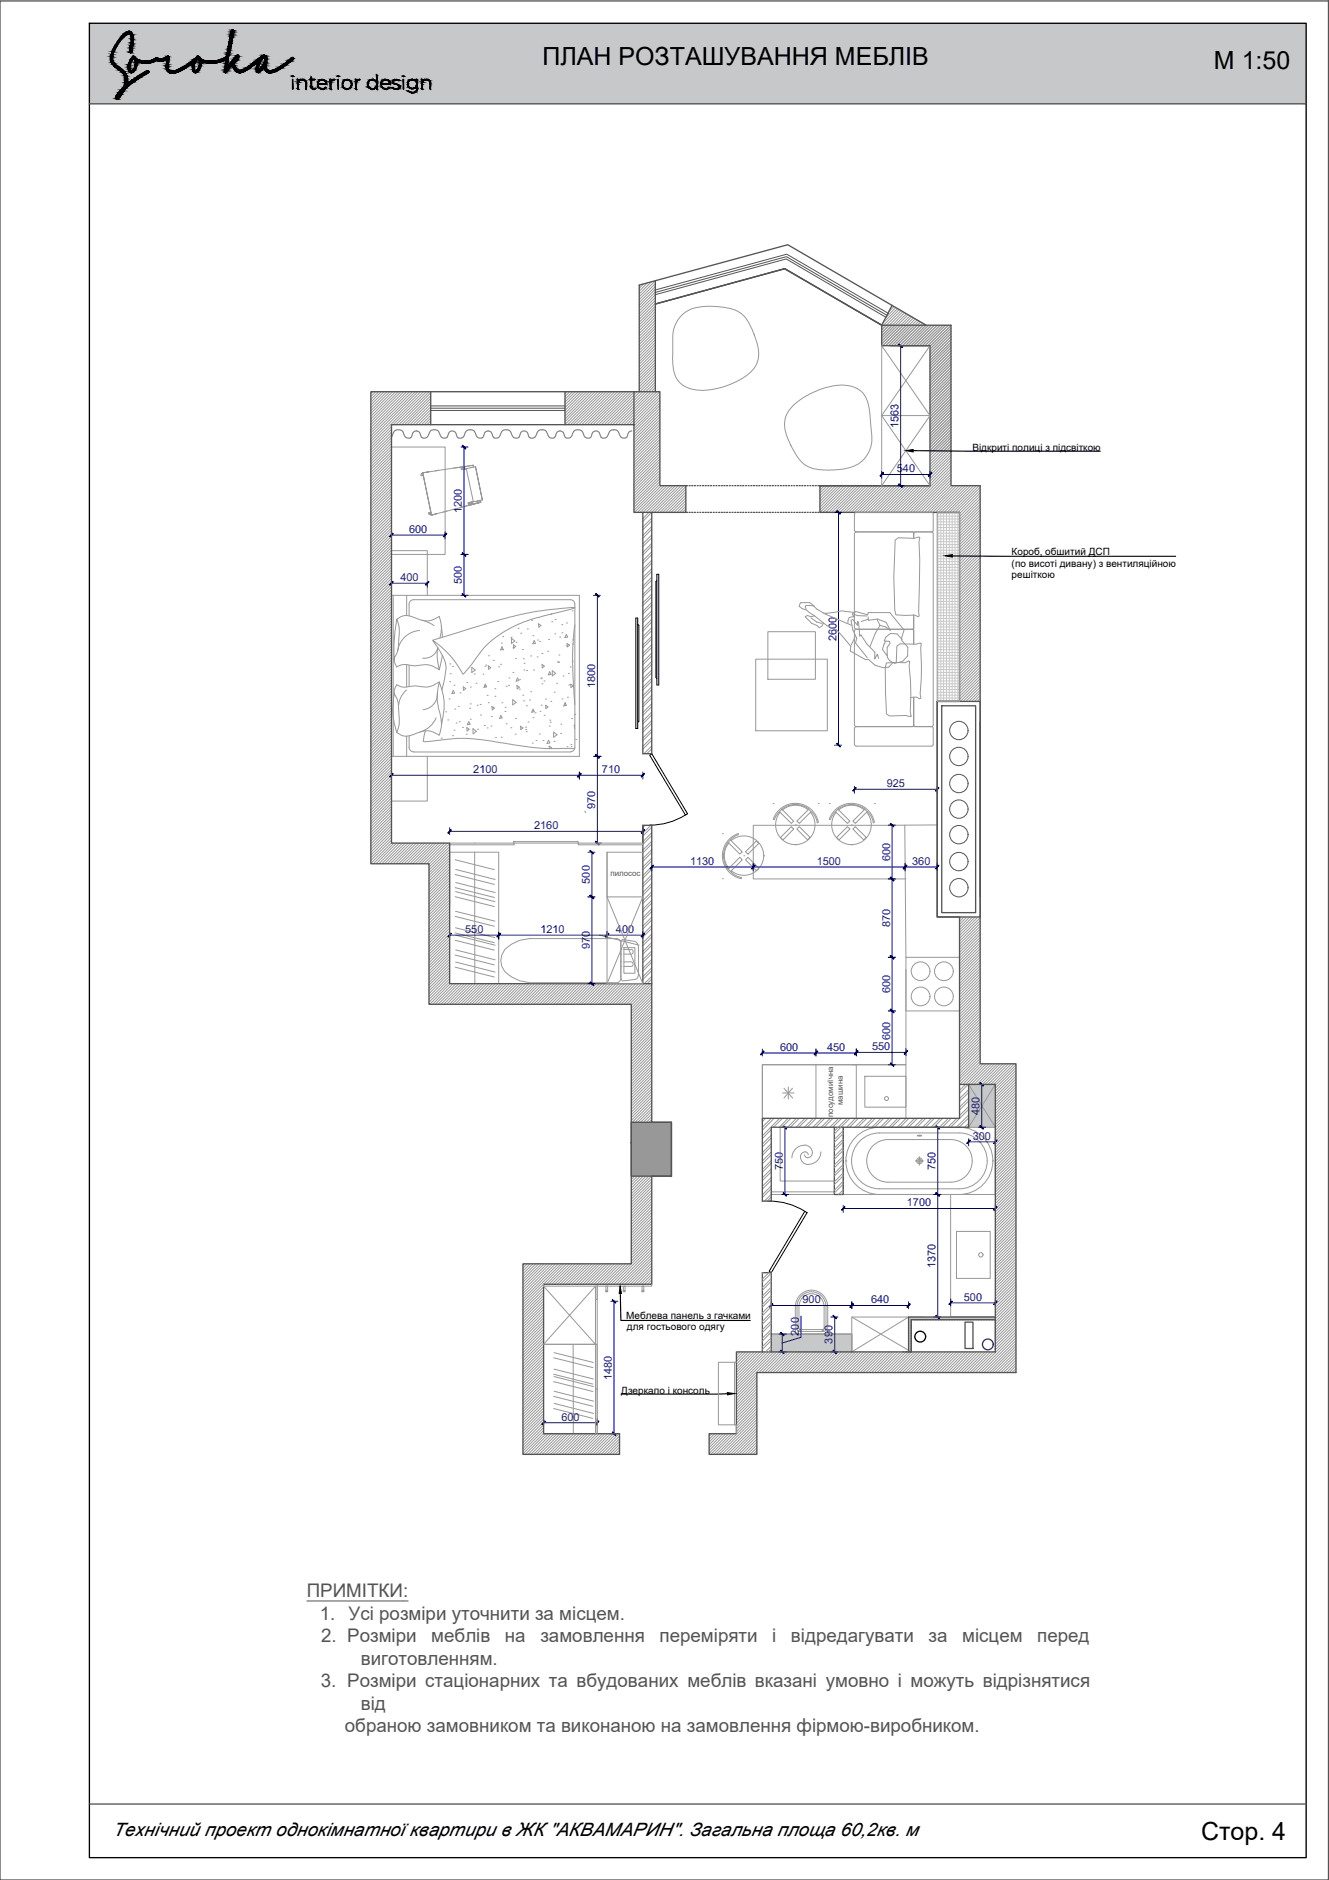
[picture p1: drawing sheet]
<svg xmlns="http://www.w3.org/2000/svg" width="297mm" height="420mm" viewBox="0 0 297 420" stroke-linecap="round" stroke-linejoin="round" font-family="sans-serif">
<defs><g id="words">
<g font-size="5.6">
<text x="121.2" y="14.6">ПЛАН РОЗТАШУВАННЯ МЕБЛІВ</text>
<text x="271.3" y="15.5">М 1:50</text>
<text x="268.4" y="411.3">Стор. 4</text>
</g>
<g font-size="4.2" fill="#545454">
<text x="68.6" y="356.9">ПРИМІТКИ:</text>
<text x="71.5" y="361.9">1.</text>
<text x="77.9" y="361.9">Усі розміри уточнити за місцем.</text>
<text x="71.8" y="367">2. Розміри</text>
<text x="96.4" y="367">меблів</text>
<text x="112.9" y="367">на</text>
<text x="120.8" y="367">замовлення</text>
<text x="147.4" y="367">переміряти</text>
<text x="172.6" y="367">і</text>
<text x="176.8" y="367">відредагувати</text>
<text x="207.5" y="367">за</text>
<text x="215.1" y="367">місцем</text>
<text x="231.8" y="367">перед</text>
<text x="71.7" y="377.1">3. Розміри стаціонарних та вбудованих меблів вказані умовно і можуть відрізнятися</text>
<text x="80.6" y="372">виготовленням.</text>
<text x="80.6" y="382.1">від</text>
<text x="77.1" y="387.1">обраною замовником та виконаною на замовлення фірмою-виробником.</text>
</g>
<text font-size="4.2" x="25.2" y="410.3">Технічний проект однокімнатної квартири в ЖК &quot;АКВАМАРИН&quot;. Загальна площа 60,2кв. м</text>
<g font-size="2.4" fill="#000095">
<text x="200.8" y="95.7" transform="rotate(-90 200.8 95.7)">1563</text>
<text x="200.4" y="105.6">540</text>
<text x="91.4" y="119.1">600</text>
<text x="103.3" y="114.7" transform="rotate(-90 103.3 114.7)">1200</text>
<text x="89.5" y="129.9">400</text>
<text x="103.3" y="130.5" transform="rotate(-90 103.3 130.5)">500</text>
<text x="186.9" y="143.2" transform="rotate(-90 186.9 143.2)">2600</text>
<text x="133.1" y="153.8" transform="rotate(-90 133.1 153.8)">1800</text>
<text x="105.8" y="172.8">2100</text>
<text x="134.5" y="172.8">710</text>
<text x="198.2" y="175.9">925</text>
<text x="119.4" y="185.3">2160</text>
<text x="133.1" y="180.8" transform="rotate(-90 133.1 180.8)">970</text>
<text x="131.8" y="197.5" transform="rotate(-90 131.8 197.5)">500</text>
<text x="154.2" y="193.3">1130</text>
<text x="182.5" y="193.3">1500</text>
<text x="198.9" y="192.4" transform="rotate(-90 198.9 192.4)">600</text>
<text x="203.9" y="193.3">360</text>
<text x="104" y="208.5">550</text>
<text x="120.8" y="208.5">1210</text>
<text x="137.7" y="208.5">400</text>
<text x="198.9" y="207.2" transform="rotate(-90 198.9 207.2)">870</text>
<text x="131.8" y="212.2" transform="rotate(-90 131.8 212.2)">970</text>
<text x="198.9" y="222" transform="rotate(-90 198.9 222)">600</text>
<text x="198.9" y="232.5" transform="rotate(-90 198.9 232.5)">600</text>
<text x="174.4" y="234.8">600</text>
<text x="184.9" y="234.8">450</text>
<text x="194.9" y="234.7">550</text>
<text x="218.9" y="249.1" transform="rotate(-90 218.9 249.1)">480</text>
<text x="217.4" y="254.7">300</text>
<text x="175" y="261.5" transform="rotate(-90 175 261.5)">750</text>
<text x="209.1" y="261.5" transform="rotate(-90 209.1 261.5)">750</text>
<text x="202.7" y="269.6">1700</text>
<text x="209.1" y="283.4" transform="rotate(-90 209.1 283.4)">1370</text>
<text x="179.4" y="291.3">900</text>
<text x="194.7" y="291.3">640</text>
<text x="215.4" y="290.7">500</text>
<text x="178.6" y="298.5" transform="rotate(-90 178.6 298.5)">200</text>
<text x="186.1" y="300.3" transform="rotate(-90 186.1 300.3)">390</text>
<text x="136.8" y="308.4" transform="rotate(-90 136.8 308.4)">1480</text>
<text x="125.5" y="317.5">600</text>
</g>
<g font-size="2.2">
<text x="217.3" y="100.8">Відкриті полиці з підсвіткою</text>
<text x="226.1" y="124">Короб, обшитий ДСП</text>
<text x="226.1" y="126.6">(по висоті дивану) з вентиляційною</text>
<text x="226.1" y="129.3">решіткою</text>
<text x="140" y="294.7">Меблева панель з гачками</text>
<text x="140.1" y="297.3">для гостьового одягу</text>
<text x="138.9" y="311.6">Дзеркало і консоль</text>
</g>
<g font-size="1.8" fill="#545454">
<text x="136.4" y="195.7">пилосос</text>
<text x="186.2" y="249.7" transform="rotate(-90 186.2 249.7)">посудомиїчна</text>
<text x="188.3" y="247" transform="rotate(-90 188.3 247)">машина</text>
</g>
</g></defs>
<g fill="#c7c8ca" stroke="#c7c8ca" stroke-width=".22">
<path d="M216.5 242.4h6z"/>
<path d="M222.5 242.4v4.7h-3.1z"/>
<path d="M219.4 247.1h3.1v4.8z"/>
<path d="M216.5 242.4l2.9 4.7zM216.5 242.4h6l-3.1 4.7z"/>
<path d="M216.5 242.4l2.9 4.7zM216.5 242.4l2.9 4.7h-2.9z"/>
<path d="M219.4 247.1l3.1 4.8zM219.4 247.1l3.1 4.8h-6z"/>
<path d="M216.5 247.1v4.8zM216.5 247.1h2.9l-2.9 4.8z"/>
<path d="M216.5 251.9h6zM216.5 251.9h6zM216.5 251.9h6z"/>
<path d="M203.1 294.3l19.4 .6v-.6zM203.1 294.3l19.4 .6h-19.4z"/>
<path d="M203.1 294.9l.6 7.2v-7.2zM203.1 294.9l.6 7.2h-.6z"/>
<path d="M172.4 298.2l18 3.9v-3.9zM172.4 298.2l18 3.9h-18z"/>
<path d="M20 5.2l271.9 18v-18zM20 5.2l271.9 18h-271.9z"/>
</g>
<path d="M141.1 250.8l9 12v-12zM141.1 250.8l9 12h-9z" fill="#989898" stroke="#989898" stroke-width=".22"/>
<g fill="none" stroke="#989898" stroke-width=".22">
<path d="M143 63.7l-.1 .1M143.9 63.5l-1 .9M144.7 63.2l-1.8 1.9M145.6 63l-2.7 2.7M146.5 64l-3.6 3.6M146.5 67.8l-3.6 3.6M146.5 69l-3.6 3.6M146.5 69.6l-3.6 3.6M146.5 71.5l-3.6 3.6M146.5 72.2l-3.6 3.6M146.5 72.8l-3.6 3.6M146.5 73.4l-3.6 3.6"/>
<path d="M146.5 74l-3.6 3.6M146.5 75.9l-3.6 3.6M146.5 76.6l-3.6 3.6M146.5 62.7l-3.6 3.6M146.5 63.4l-3.6 3.6M146.5 64.6l-3.6 3.6M146.5 65.2l-3.6 3.6M146.5 65.9l-3.6 3.6M146.5 66.5l-3.6 3.6M146.5 67.1l-3.6 3.6M146.5 68.4l-3.6 3.6M146.5 70.3l-3.6 3.6"/>
<path d="M146.5 70.9l-3.6 3.6M146.5 74.7l-3.6 3.6M146.5 75.3l-3.6 3.6M146.5 77.2l-3.6 3.6M146.5 77.8l-3.6 3.6M146.5 78.4l-3.6 3.6M146.5 79.1l-3.6 3.6M146.5 79.7l-3.6 3.6M199.4 68.2l-.1 .1M199.8 68.5l-1.1 1.1M200.2 68.7l-2.2 2.3M200.6 69l-3.3 3.3"/>
<path d="M201 69.2l-3.9 3.9 .4-.4M201.4 69.4l-4.3 4.3 1.1-1M201.8 69.6l-4.7 4.8 1.7-1.7M202.2 69.9l-5.1 5.1M202.6 70.1l-5.5 5.5 2.9-2.9M203 70.3l-5.9 5.9 3.6-3.5M203.4 70.6l-6.3 6.3M203.8 70.8l-6.5 6.5 4.6-4.6M204.2 71l-6.2 6.3 4.6-4.6M204.6 71.2l-6 6.1M205 71.5l-5.8 5.8M205.4 71.7l-5.5 5.6"/>
<path d="M205.8 71.9l-5.4 5.4 4.7-4.6M206.2 72.2l-5.1 5.1 4.6-4.6M206.6 72.4l-4.9 4.9 4.6-4.6M207 72.6l-4.6 4.7 4.6-4.6M207.6 72.7l-4.6 4.6M208.2 72.7l-4.6 4.6M208.8 72.7l-4.6 4.6M209.5 72.7l-4.6 4.6M210.1 72.7l-4.6 4.6M210.7 72.7l-4.6 4.6M211.3 72.7l-4.5 4.6M212 72.7l-4.6 4.6"/>
<path d="M212.6 74.6l-4.7 4.7M212.6 75.2l-4.7 4.7M212.6 75.9l-4.7 4.7M212.6 77.1l-4.7 4.7M212.6 77.7l-4.7 4.7M212.6 78.4l-4.7 4.7M212.6 72.7l-4.7 4.7M212.6 73.3l-4.7 4.7M212.6 74l-4.7 4.7M212.6 76.5l-4.7 4.7M212.6 79l-4.7 4.7M212.6 79.6l-4.7 4.7"/>
<path d="M83.4 87.5l-.5 .5M84 87.5l-1.1 1.1M84.6 87.5l-1.7 1.7M85.2 87.5l-2.3 2.4M85.9 87.5l-3 3M86.5 87.5l-3.6 3.6M87.1 87.5l-4.2 4.3M87.5 95.3l-4.6 4.6M87.5 96l-4.6 4.5M87.5 96.6l-4.6 4.6M87.5 97.2l-4.6 4.6M87.5 97.8l-4.6 4.6"/>
<path d="M87.5 98.5l-4.6 4.6M87.5 99.1l-4.6 4.6M87.5 99.7l-4.6 4.7M87.8 87.5l-4.9 4.9M88.4 87.5l-5.5 5.5M89 87.5l-6.1 6.1M89.6 87.5l-6.7 6.8M90.3 87.5l-7.4 7.4M90.9 87.5l-8 8M91.5 87.5l-8.6 8.7M92.2 87.5l-9.3 9.3M92.8 87.5l-9.9 9.9"/>
<path d="M93.4 87.5l-10.5 10.5M94 87.5l-11.1 11.2M94.7 87.5l-11.8 11.8M95.3 87.5l-7.4 7.4M95.9 87.5l-7.4 7.4M96.3 87.8l-7.1 7.1M96.3 88.4l-6.5 6.5M96.3 89l-5.9 5.9M96.3 89.7l-5.3 5.2M96.3 90.3l-4.6 4.6M96.3 90.9l-4 4M96.3 91.6l-3.4 3.3"/>
<path d="M96.3 92.2l-2.7 2.7M96.3 92.8l-2.1 2.1M96.3 93.4l-1.5 1.5M96.3 94.1l-.9 .8M96.3 94.7l-.2 .2M126.7 87.5l-.4 .5M127.3 87.5l-1 1.1M128 87.5l-1.7 1.7M128.6 87.5l-2.3 2.3M129.2 87.5l-2.9 3M129.9 87.5l-3.6 3.6M130.5 87.5l-4.2 4.2"/>
<path d="M131.1 87.5l-4.8 4.9M131.7 87.5l-5.4 5.5M132.4 87.5l-6.1 6.1M133 87.5l-6.7 6.7M133.6 87.5l-7.3 7.4M134.3 87.5l-7.4 7.4M134.9 87.5l-7.4 7.4M135.5 87.5l-7.4 7.4M136.1 87.5l-7.4 7.4M136.8 87.5l-7.4 7.4M137.4 87.5l-7.4 7.4M138 87.5l-7.4 7.4"/>
<path d="M138.7 87.5l-7.4 7.4M139.3 87.5l-7.4 7.4M139.9 87.5l-7.4 7.4M140.5 87.5l-7.4 7.4M141.2 87.5l-7.4 7.4M141.8 87.5l-7.4 7.4M142.5 87.5l-7.5 7.4M146.5 84.1l-10.8 10.8M146.5 84.8l-10.2 10.1M146.5 85.4l-9.6 9.5M146.5 86l-9 8.9M146.5 86.6l-8.3 8.3"/>
<path d="M146.5 87.2l-7.7 7.7M146.5 81.6l-3.6 3.6M146.5 82.2l-3.6 3.6M146.5 80.3l-3.6 3.6M146.5 81l-3.6 3.6M146.5 82.8l-3.6 3.6M146.5 83.5l-3.6 3.6M146.9 87.5l-7.5 7.4M147.4 87.5l-7.3 7.4M147.5 88.1l-6.8 6.8M147.5 88.8l-6.2 6.1M147.5 89.4l-5.8 5.8"/>
<path d="M147.5 95.7l-5.8 5.8M147.5 96.3l-5.8 5.8M147.5 96.9l-5.8 5.8M147.5 97.6l-5.8 5.8M147.5 98.2l-5.8 5.8M147.5 90l-5.8 5.8M147.5 90.6l-5.8 5.8M147.5 91.3l-5.8 5.8M147.5 91.9l-5.8 5.8M147.5 92.5l-5.8 5.8M147.5 93.2l-5.8 5.8M147.5 93.8l-5.8 5.8"/>
<path d="M147.5 94.4l-5.8 5.8M147.5 95l-5.8 5.8M147.5 98.8l-5.8 5.8M147.5 99.4l-5.8 5.8M212.6 81.5l-4.7 4.7M212.6 82.1l-4.7 4.7M212.6 85.3l-4.7 4.7M212.6 85.9l-4.7 4.7M212.6 86.5l-4.7 4.7M212.6 88.4l-4.7 4.7M212.6 89.7l-4.7 4.7M212.6 90.3l-4.7 4.7"/>
<path d="M212.6 90.9l-4.7 4.7M212.6 94.7l-4.7 4.7M212.6 80.3l-4.7 4.6M212.6 80.9l-4.7 4.7M212.6 82.8l-4.7 4.7M212.6 83.4l-4.7 4.7M212.6 84l-4.7 4.7M212.6 84.7l-4.7 4.6M212.6 87.2l-4.7 4.7M212.6 87.8l-4.7 4.7M212.6 89.1l-4.7 4.6M212.6 91.6l-4.7 4.7"/>
<path d="M212.6 92.2l-4.7 4.7M212.6 92.8l-4.7 4.7M212.6 93.5l-4.7 4.6M212.6 94.1l-4.7 4.7M212.6 95.3l-4.7 4.7M212.6 96l-4.7 4.7M87.5 100.4l-4.6 4.5M87.5 101l-4.6 4.6M87.5 101.6l-4.6 4.6M87.5 102.2l-4.6 4.6M87.5 102.9l-4.6 4.6M87.5 103.5l-4.6 4.6"/>
<path d="M87.5 104.1l-4.6 4.7M87.5 104.8l-4.6 4.5M87.5 105.4l-4.6 4.6M87.5 106l-4.6 4.6M87.5 106.6l-4.6 4.7M87.5 107.3l-4.6 4.6M87.5 107.9l-4.6 4.6M87.5 108.5l-4.6 4.6M87.5 109.2l-4.6 4.5M87.5 109.8l-4.6 4.6M87.5 110.4l-4.6 4.6M87.5 111l-4.6 4.7"/>
<path d="M87.5 111.7l-4.6 4.6M87.5 112.3l-4.6 4.6M87.5 112.9l-4.6 4.6M87.5 113.6l-4.6 4.6M87.5 114.2l-4.6 4.6M87.5 114.8l-4.6 4.6M87.5 115.4l-4.6 4.7M87.5 116.1l-4.6 4.6M87.5 116.7l-4.6 4.6M87.5 117.3l-4.6 4.6M87.5 118l-4.6 4.6M87.5 118.6l-4.6 4.6"/>
<path d="M87.5 119.2l-4.6 4.6M87.5 119.8l-4.6 4.7M143.8 114.5l-.1 .1M145 114.5l-1.3 1.4M145.7 119.5l-2 2M145.7 115.8l-2 2M145.7 117.6l-2 2.1M145.7 114.5l-2 2M145.7 116.4l-2 2M145.7 118.3l-2 2M147.5 100.1l-5.8 5.8M147.5 100.7l-5.8 5.8"/>
<path d="M147.5 101.3l-5.8 5.8M147.5 102l-5.8 5.8M147.5 106.4l-5.8 5.8M147.5 108.2l-5.8 5.8M147.5 102.6l-5.8 5.8M147.5 103.2l-5.8 5.8M147.5 103.8l-5.8 5.8M147.5 104.5l-5.8 5.8M147.5 105.1l-5.8 5.8M147.5 105.7l-5.8 5.8M147.5 107l-5.8 5.8M147.5 107.6l-5.8 5.8"/>
<path d="M147.8 108.5l-6 6M148.5 108.5l-6 6M149.1 108.5l-6 6M149.7 108.5l-6 6M150.4 108.5l-6 6M151 108.5l-6 6M151.6 108.5l-6 6M152.2 108.5l-6 6M152.9 108.5l-6 6M153.3 108.8l-5.8 5.7M153.3 109.3l-5.2 5.2M153.3 110l-4.5 4.5"/>
<path d="M153.3 110.6l-3.9 3.9M153.3 111.3l-3.3 3.2M153.3 111.9l-2.7 2.6M153.3 112.5l-2 2M153.3 113.2l-1.4 1.3M153.3 113.7l-.8 .8M153.3 114.4l-.1 .1M183.7 108.5l-.4 .4M184.3 108.5l-1 1.1M184.9 108.5l-1.6 1.7M185.5 108.5l-2.2 2.3M186.2 108.5l-2.9 2.9"/>
<path d="M186.8 108.5l-3.5 3.6M187.5 108.5l-4.2 4.2M188 108.5l-4.7 4.8M188.7 108.5l-5.4 5.5M189.3 108.5l-6 6M189.9 108.5l-6 6M190.6 108.5l-6 6M191.2 108.5l-6 6M191.9 108.5l-6.1 6M192.4 108.5l-5.9 6M193.1 108.5l-6 6M193.7 108.5l-6 6"/>
<path d="M194.4 108.5l-6.1 6M195 108.5l-6 6M195.6 108.5l-6 6M196.2 108.5l-6 6M196.8 108.5l-5.9 6M197.5 108.5l-6 6M198.1 108.5l-6 6M198.8 108.5l-6.1 6M199.4 108.5l-6 6M200 108.5l-6 6M200.6 108.5l-6 6M201.3 108.5l-6 6"/>
<path d="M201.9 108.5l-6 6M202.5 108.5l-6 6M203.2 108.5l-6.1 6M203.8 108.5l-6 6M204.4 108.5l-6 6M205 108.5l-5.9 6M205.7 108.5l-6.1 6M206.3 108.5l-6 6M206.9 108.5l-6 6M207.6 108.5l-6.1 6M208.4 100.8l4.2-4.2-4.7 4.7M209 100.8l3.6-3.6-4.7 4.7"/>
<path d="M209.6 100.8l3-3-4.7 4.7M210.3 100.8l2.3-2.3-4.7 4.7M210.9 100.8l1.7-1.7-4.7 4.7M211.5 100.8l1.1-1.1-4.7 4.7M212.1 100.8l.5-.4-4.7 4.7M212.6 101l-4.7 4.7M212.6 102.2l-4.7 4.7M212.6 102.9l-4.7 4.7M212.6 105.4l-9.1 9.1M212.6 106.6l-7.9 7.9M212.6 107.3l-7.3 7.2M212.6 101.6l-4.7 4.7"/>
<path d="M212.6 103.5l-4.7 4.7M212.6 104.1l-10.4 10.4M212.6 104.8l-9.8 9.7M212.6 106l-8.6 8.5M212.6 107.9l-6.6 6.6M212.6 108.5l-6 6M213.2 108.5l-6 6M213.8 108.5l-6 6M214.5 108.5l-6.1 6M215.1 108.5l-6 6M215.7 108.5l-6 6M216.4 108.5l-6 6"/>
<path d="M217 108.5l-6 6M217.6 108.5l-6 6M218.2 108.5l-6 6M218.9 108.5l-6 6M219.1 110.8l-4.6 4.6M219.1 111.5l-4.6 4.6M219.1 108.9l-5.6 5.6M219.1 109.6l-5 4.9M219.1 110.2l-4.6 4.6M219.1 112.1l-4.6 4.6M219.1 112.7l-4.6 4.6M219.1 113.3l-4.6 4.6"/>
<path d="M219.1 114l-4.6 4.6M219.1 114.6l-4.6 4.6M219.1 115.2l-4.6 4.6M219.1 115.9l-4.6 4.5M219.1 116.5l-4.6 4.6M219.1 117.1l-4.6 4.6M219.1 117.7l-4.6 4.6M219.1 118.4l-4.6 4.6M219.1 119l-4.6 4.6M219.1 119.6l-4.6 4.6M87.5 120.5l-4.6 4.6M87.5 121.1l-4.6 4.6"/>
<path d="M87.5 121.8l-4.6 4.5M87.5 122.3l-4.6 4.7M87.5 123l-4.6 4.6M87.5 123.6l-4.6 4.6M87.5 124.2l-4.6 4.7M87.5 124.9l-4.6 4.6M87.5 125.5l-4.6 4.6M87.5 126.2l-4.6 4.5M87.5 126.7l-4.6 4.7M87.5 127.4l-4.6 4.6M87.5 128l-4.6 4.6M87.5 128.7l-4.6 4.6"/>
<path d="M87.5 129.3l-4.6 4.6M87.5 129.9l-4.6 4.6M87.5 130.5l-4.6 4.6M87.5 131.1l-4.6 4.7M87.5 131.8l-4.6 4.6M87.5 132.4l-4.6 4.6M87.5 133.1l-4.6 4.6M87.5 133.7l-4.6 4.6M87.5 134.3l-4.6 4.6M87.5 134.9l-4.6 4.6M87.5 135.6l-4.6 4.6M87.5 136.2l-4.6 4.6"/>
<path d="M87.5 136.8l-4.6 4.6M87.5 137.5l-4.6 4.5M87.5 138.1l-4.6 4.6M87.5 138.7l-4.6 4.6M87.5 139.3l-4.6 4.6M87.5 140l-4.6 4.6M145.7 120.2l-2 2M145.7 123.3l-2 2M145.7 131.5l-2 2M145.7 132.8l-2 1.9M145.7 135.3l-2 1.9M145.7 121.5l-2 1.9"/>
<path d="M145.7 125.2l-2 2M145.7 127.1l-2 2M145.7 129l-2 2M145.7 130.9l-2 2M145.7 134.6l-2 2.1M145.7 136.5l-2 2M145.7 138.4l-2 2M145.7 122l-2 2.1M145.7 124l-2 1.9M145.7 125.8l-2 2M145.7 127.7l-2 2M145.7 129.6l-2 2"/>
<path d="M145.7 133.4l-2 2M145.7 137.2l-2 1.9M145.7 139l-2 2.1M219.1 120.3l-4.6 4.5M219.1 120.9l-4.6 4.6M219.1 121.5l-4.6 4.6M219.1 122.1l-4.6 4.6M219.1 122.8l-4.6 4.6M219.1 123.4l-4.6 4.6M219.1 124l-4.6 4.6M219.1 135.3l-4.6 4.7M219.1 136l-4.6 4.6"/>
<path d="M219.1 139.7l-4.6 4.7M219.1 124.7l-4.6 4.5M219.1 125.3l-4.6 4.6M219.1 125.9l-4.6 4.6M219.1 126.5l-4.6 4.6M219.1 127.2l-4.6 4.6M219.1 127.8l-4.6 4.6M219.1 128.4l-4.6 4.6M219.1 129.1l-4.6 4.5M219.1 129.7l-4.6 4.6M219.1 130.3l-4.6 4.6M219.1 130.9l-4.6 4.7"/>
<path d="M219.1 131.6l-4.6 4.6M219.1 132.2l-4.6 4.6M219.1 132.8l-4.6 4.6M219.1 133.5l-4.6 4.5M219.1 134.1l-4.6 4.6M219.1 134.7l-4.6 4.6M219.1 136.6l-4.6 4.6M219.1 137.2l-4.6 4.6M219.1 137.9l-4.6 4.6M219.1 138.5l-4.6 4.6M219.1 139.1l-4.6 4.6M87.5 140.6l-4.6 4.6"/>
<path d="M87.5 141.2l-4.6 4.6M87.5 141.9l-4.6 4.5M87.5 142.5l-4.6 4.6M87.5 143.1l-4.6 4.6M87.5 143.7l-4.6 4.6M87.5 144.4l-4.6 4.6M87.5 145l-4.6 4.6M87.5 145.6l-4.6 4.6M87.5 146.3l-4.6 4.5M87.5 146.9l-4.6 4.6M87.5 147.5l-4.6 4.6M87.5 148.1l-4.6 4.6"/>
<path d="M87.5 148.8l-4.6 4.6M87.5 149.4l-4.6 4.6M87.5 150l-4.6 4.6M87.5 150.7l-4.6 4.5M87.5 151.3l-4.6 4.6M87.5 151.9l-4.6 4.6M87.5 152.5l-4.6 4.6M87.5 153.2l-4.6 4.6M87.5 153.8l-4.6 4.6M87.5 154.4l-4.6 4.6M87.5 155.1l-4.6 4.5M87.5 155.7l-4.6 4.6"/>
<path d="M87.5 156.3l-4.6 4.6M87.5 156.9l-4.6 4.6M87.5 157.6l-4.6 4.6M87.5 158.2l-4.6 4.6M87.5 158.8l-4.6 4.6M87.5 159.5l-4.6 4.5M145.7 144.1l-2 2M145.7 149.7l-2 2M145.7 150.4l-2 2M145.7 140.3l-2 2M145.7 142.2l-2 2M145.7 146l-2 2"/>
<path d="M145.7 147.8l-2 2M145.7 151.6l-2 2M145.7 153.5l-2 2M145.7 155.4l-2 2M145.7 157.3l-2 2M145.7 159.1l-2 2.1M145.7 140.9l-2 2M145.7 142.8l-2 2M145.7 144.7l-2 2M145.7 146.6l-2 2M145.7 148.5l-2 2M145.7 152.2l-2 2"/>
<path d="M145.7 154.1l-2 2M145.7 156l-2 2M145.7 157.9l-2 2M145.7 159.8l-2 2M219.1 140.4l-4.6 4.6M219.1 148.5l-4.6 4.7M219.1 153l-3.8 3.8M219.1 153.6l-3.2 3.2M219.1 141l-4.6 4.6M219.1 141.6l-4.6 4.6M219.1 142.2l-4.6 4.7M219.1 142.9l-4.6 4.6"/>
<path d="M219.1 143.5l-4.6 4.6M219.1 144.1l-4.6 4.7M219.1 144.8l-4.6 4.6M219.1 145.4l-4.6 4.6M219.1 146.1l-4.6 4.5M219.1 146.6l-4.6 4.7M219.1 147.3l-4.6 4.6M219.1 147.9l-4.6 4.6M219.1 149.2l-4.6 4.6M219.1 149.8l-4.6 4.6M219.1 150.4l-4.6 4.6M219.1 151l-4.6 4.7"/>
<path d="M219.1 151.7l-4.6 4.6M219.1 152.3l-4.5 4.5M219.1 154.2l-2.6 2.6M219.1 154.8l-1.9 2M219.1 155.4l-1.3 1.4M219.1 156.1l-.7 .7M219.1 156.7l-.1 .1M87.5 160.1l-4.6 4.6M87.5 160.7l-4.6 4.6M87.5 161.3l-4.6 4.6M87.5 162l-4.6 4.6M87.5 162.6l-4.6 4.6"/>
<path d="M87.5 163.2l-4.6 4.6M87.5 163.8l-4.6 4.6M87.5 164.5l-4.6 4.6M87.5 165.1l-4.6 4.6M87.5 165.7l-4.6 4.6M87.5 166.4l-4.6 4.6M87.5 167l-4.6 4.6M87.5 167.6l-4.6 4.6M87.5 168.2l-4.6 4.6M87.5 168.9l-4.6 4.6M87.5 169.5l-4.6 4.6M87.5 170.1l-4.6 4.7"/>
<path d="M87.5 170.8l-4.6 4.5M87.5 171.4l-4.6 4.6M87.5 172l-4.6 4.6M87.5 172.6l-4.6 4.6M87.5 173.3l-4.6 4.6M87.5 173.9l-4.6 4.6M87.5 174.5l-4.6 4.7M87.5 175.2l-4.6 4.5M87.5 175.8l-4.6 4.6M87.5 176.4l-4.6 4.6M87.5 177l-4.6 4.7M87.5 177.7l-4.6 4.6"/>
<path d="M87.5 178.3l-4.6 4.6M87.5 178.9l-4.6 4.7M87.5 179.6l-4.6 4.6M145.7 161.7l-2 2M145.7 161l-2 2M145.7 162.9l-2 2M145.7 164.8l-2 2M145.7 166.7l-1.8 1.7M145.7 163.5l-2 2.1M145.7 165.4l-2 2M145.7 167.3l-1.1 1.1M87.5 180.2l-4.6 4.6"/>
<path d="M87.5 180.8l-4.6 4.6M87.5 181.4l-4.6 4.7M87.5 182.1l-4.6 4.6M87.5 182.7l-4.6 4.6M87.5 183.3l-4.6 4.6M87.5 184l-4.6 4.6M87.5 184.6l-4.6 4.6M87.5 185.2l-4.6 4.6M87.5 185.8l-4.6 4.7M87.5 186.5l-4.6 4.6M87.5 187.1l-4.6 4.6M87.5 187.7l-4.6 4.6"/>
<path d="M87.5 188.4l-4.6 4.6M88.1 188.4l-4.7 4.6M88.6 188.4l-4.5 4.6M89.3 188.4l-4.6 4.6M89.9 188.4l-4.6 4.6M90.6 188.4l-4.7 4.6M91.2 188.4l-4.6 4.6M91.8 188.4l-4.6 4.6M92.5 188.4l-4.7 4.6M93 188.4l-4.5 4.6M93.7 188.4l-4.6 4.6M94.3 188.4l-4.6 4.6"/>
<path d="M95 188.4l-4.7 4.6M95.6 188.4l-4.6 4.6M96.2 188.4l-4.6 4.6M96.9 188.4l-4.7 4.6M97.5 188.4l-4.6 4.6M98.1 188.4l-4.6 4.6M98.7 188.4l-4.6 4.6M99.4 188.4l-4.7 4.6M100 188.4l-4.6 4.6M100.5 188.6l-4.6 4.6M100.5 189.2l-4.6 4.6M100.5 189.8l-4.6 4.6"/>
<path d="M100.5 190.5l-4.6 4.6M100.5 191.1l-4.6 4.6M100.5 191.7l-4.6 4.6M100.5 192.3l-4.6 4.6M100.5 193l-4.6 4.6M100.5 193.6l-4.6 4.6M100.5 194.2l-4.6 4.6M100.5 194.9l-4.6 4.5M100.5 195.5l-4.6 4.6M100.5 196.1l-4.6 4.6M100.5 196.7l-4.6 4.6M100.5 197.4l-4.6 4.6"/>
<path d="M100.5 198l-4.6 4.6M100.5 198.6l-4.6 4.6M100.5 199.3l-4.6 4.5M100.5 199.9l-4.6 4.6M144.2 184.4l-.5 .6M145.5 184.4l-1.8 1.8M145.7 184.9l-2 2M145.7 188l-2 2M145.7 188.6l-2 2M145.7 192.4l-2 2M145.7 193.7l-2 2M145.7 196.2l-2 2"/>
<path d="M145.7 197.4l-2 2M145.7 198.1l-2 2M145.7 191.8l-2 2M145.7 186.1l-2 2M145.7 189.9l-2 2M145.7 195.5l-2 2M145.7 199.3l-2 2M145.7 186.7l-2 2M145.7 190.5l-2 2M145.7 194.3l-2 2M145.7 199.9l-2 2M100.5 200.5l-4.6 4.6"/>
<path d="M100.5 201.1l-4.6 4.6M100.5 201.8l-4.6 4.6M100.5 202.4l-4.6 4.6M100.5 203l-4.6 4.6M100.5 203.7l-4.6 4.5M100.5 204.3l-4.6 4.6M100.5 204.9l-4.6 4.6M100.5 205.5l-4.6 4.6M100.5 206.2l-4.6 4.6M100.5 206.8l-4.6 4.6M100.5 207.4l-4.6 4.6M100.5 208.1l-4.6 4.5"/>
<path d="M100.5 208.7l-4.6 4.6M100.5 209.3l-4.6 4.6M100.5 209.9l-4.6 4.6M100.5 210.6l-4.6 4.6M100.5 211.2l-4.6 4.6M100.5 211.8l-4.6 4.6M100.5 212.5l-4.6 4.5M100.5 213.1l-4.6 4.6M100.5 213.7l-4.6 4.6M100.5 214.3l-4.6 4.6M100.5 215l-4.6 4.6M100.5 215.6l-4.6 4.6"/>
<path d="M100.5 216.2l-4.6 4.6M100.5 216.9l-4.6 4.5M100.5 217.5l-4.6 4.6M100.5 218.1l-4.6 4.6M100.5 218.7l-4.6 4.7M100.5 219.4l-4.6 4.6M100.6 219.8l-4.5 4.7M101.3 219.8l-4.6 4.7M101.9 219.8l-4.6 4.7M102.5 219.8l-4.6 4.7M103.2 219.8l-4.6 4.7M103.8 219.8l-4.6 4.7"/>
<path d="M104.4 219.8l-4.6 4.7M105 219.8l-4.5 4.7M105.7 219.8l-4.7 4.7M106.3 219.8l-4.6 4.7M106.9 219.8l-4.6 4.7M107.6 219.8l-4.6 4.7M108.2 219.8l-4.6 4.7M108.8 219.8l-4.6 4.7M109.4 219.8l-4.5 4.7M110.1 219.8l-4.6 4.7M110.7 219.8l-4.6 4.7M111.3 219.8l-4.6 4.7"/>
<path d="M112 219.8l-4.6 4.7M112.6 219.8l-4.6 4.7M113.2 219.8l-4.6 4.7M113.8 219.8l-4.6 4.7M114.5 219.8l-4.6 4.7M115.1 219.8l-4.6 4.7M115.7 219.8l-4.6 4.7M116.4 219.8l-4.6 4.7M117 219.8l-4.6 4.7M117.6 219.8l-4.6 4.7M118.2 219.8l-4.6 4.7M118.9 219.8l-4.6 4.7"/>
<path d="M119.5 219.8l-4.6 4.7M120.1 219.8l-4.6 4.7M120.7 219.8l-4.5 4.7M121.4 219.8l-4.6 4.7M122 219.8l-4.6 4.7M122.6 219.8l-4.6 4.7M123.3 219.8l-4.6 4.7M123.9 219.8l-4.6 4.7M124.5 219.8l-4.6 4.7M125.1 219.8l-4.5 4.7M125.8 219.8l-4.6 4.7M126.4 219.8l-4.6 4.7"/>
<path d="M127 219.8l-4.6 4.7M127.7 219.8l-4.6 4.7M128.3 219.8l-4.6 4.7M128.9 219.8l-4.6 4.7M129.5 219.8l-4.5 4.7M130.2 219.8l-4.6 4.7M130.8 219.8l-4.6 4.7M131.4 219.8l-4.6 4.7M132.1 219.8l-4.6 4.7M132.7 219.8l-4.6 4.7M133.3 219.8l-4.6 4.7M133.9 219.8l-4.5 4.7"/>
<path d="M134.6 219.8l-4.6 4.7M135.2 219.8l-4.6 4.7M135.8 219.8l-4.6 4.7M136.5 219.8l-4.6 4.7M137.1 219.8l-4.6 4.7M137.7 219.8l-4.6 4.7M138.3 219.8l-4.5 4.7M139 219.8l-4.6 4.7M139.6 219.8l-4.6 4.7M140.3 219.8l-4.7 4.7M140.9 219.8l-4.6 4.7M141.5 219.8l-4.6 4.7"/>
<path d="M142.1 219.8l-4.6 4.7M142.7 219.8l-4.6 4.7M143.4 219.8l-4.6 4.7M145.3 219.8l-4.6 4.7M145.7 201.8l-2 2M145.7 205l-2 2M145.7 205.6l-2 2M145.7 208.7l-2 2M145.7 209.4l-2 2M145.7 213.1l-2 2M145.7 214.4l-2 2M145.7 216.9l-2 2"/>
<path d="M145.7 218.2l-6.3 6.3M145.7 218.8l-5.7 5.7M145.7 201.2l-2 2M145.7 207.5l-2 2M145.7 212.5l-2 2M145.7 203.1l-2 2M145.7 206.8l-2 2.1M145.7 210.6l-2 2M145.7 216.3l-2 2M145.7 203.7l-2 2M145.7 211.2l-2 2.1M145.7 215l-2 2"/>
<path d="M214.8 204.9l-.3 .4M215.5 204.9l-1 1.1M216.1 204.9l-1.6 1.7M216.7 204.9l-2.2 2.3M217.4 204.9l-2.9 2.9M218 204.9l-3.5 3.5M218.6 204.9l-4.1 4.2M219.1 205.1l-4.6 4.6M219.1 205.7l-4.6 4.7M219.1 206.4l-4.6 4.6M219.1 207l-4.6 4.6M219.1 207.6l-4.6 4.6"/>
<path d="M219.1 208.3l-4.6 4.6M219.1 208.9l-4.6 4.6M219.1 209.5l-4.6 4.6M219.1 210.1l-4.6 4.7M219.1 210.8l-4.6 4.6M219.1 211.4l-4.6 4.6M219.1 212l-4.6 4.6M219.1 212.7l-4.6 4.6M219.1 213.3l-4.6 4.6M219.1 213.9l-4.6 4.6M219.1 214.5l-4.6 4.7M219.1 215.2l-4.6 4.6"/>
<path d="M219.1 215.8l-4.6 4.6M219.1 216.5l-4.6 4.5M219.1 217l-4.6 4.7M219.1 217.7l-4.6 4.6M219.1 218.3l-4.6 4.6M219.1 218.9l-4.6 4.7M219.1 219.6l-4.6 4.6M145.7 220l-4.6 4.7M145.7 220.7l-4.6 4.6M145.7 221.3l-4.6 4.6M145.7 222l-4.6 4.5M145.7 222.6l-4.6 4.6"/>
<path d="M145.7 223.2l-4.6 4.6M145.7 223.8l-4.6 4.6M145.7 224.5l-4.6 4.6M145.7 225.1l-4.6 4.6M145.7 225.7l-4.6 4.6M145.7 226.4l-4.6 4.5M145.7 227l-4.6 4.6M145.7 227.6l-4.6 4.6M145.7 228.2l-4.6 4.6M145.7 228.9l-4.6 4.6M145.7 229.5l-4.6 4.6M145.7 230.1l-4.6 4.6"/>
<path d="M145.7 230.8l-4.6 4.5M145.7 231.4l-4.6 4.6M145.7 232l-4.6 4.6M145.7 232.6l-4.6 4.6M145.7 233.3l-4.6 4.6M145.7 233.9l-4.6 4.6M145.7 234.5l-4.6 4.6M145.7 235.2l-4.6 4.5M145.7 235.8l-4.6 4.6M145.7 236.4l-4.6 4.6M145.7 237l-4.6 4.6M145.7 237.7l-4.6 4.6"/>
<path d="M145.7 238.3l-4.6 4.6M145.7 238.9l-4.6 4.6M145.7 239.6l-4.6 4.5M219.1 220.2l-4.6 4.6M219.1 220.9l-4.6 4.5M219.1 221.4l-4.6 4.7M219.1 222.1l-4.6 4.6M219.1 222.7l-4.6 4.6M219.1 223.4l-4.6 4.6M219.1 224l-4.6 4.6M219.1 224.6l-4.6 4.6M219.1 225.3l-4.6 4.5"/>
<path d="M219.1 225.8l-4.6 4.7M219.1 226.5l-4.6 4.6M219.1 227.1l-4.6 4.6M219.1 227.8l-4.6 4.6M219.1 228.4l-4.6 4.6M219.1 229l-4.6 4.6M219.1 229.6l-4.6 4.6M219.1 230.3l-4.6 4.6M219.1 230.9l-4.6 4.6M219.1 231.5l-4.6 4.6M219.1 232.2l-4.6 4.6M219.1 232.8l-4.6 4.6"/>
<path d="M219.1 233.4l-4.6 4.6M219.1 234l-4.6 4.6M219.1 234.7l-4.6 4.6M219.1 235.3l-4.6 4.6M219.1 235.9l-4.6 4.6M219.1 236.6l-4.6 4.5M219.1 237.2l-4.6 4.6M219.1 237.7l-4.6 4.7M219.8 237.7l-4.6 4.7M220.4 237.7l-5.9 6M221 237.7l-6.5 6.6M221.7 237.7l-4.7 4.7"/>
<path d="M222.3 237.7l-4.6 4.7M222.9 237.7l-4.6 4.7M223.5 237.7l-4.6 4.7M224.2 237.7l-4.6 4.7M224.8 237.7l-4.6 4.7M225.4 237.7l-4.6 4.7M226.1 237.7l-4.7 4.7M226.7 237.7l-4.6 4.7M227.1 238l-4.6 4.6M227.1 238.6l-4.6 4.6M227.1 239.2l-4.6 4.6M227.1 239.9l-4.6 4.6"/>
<path d="M145.7 240.2l-4.6 4.6M145.7 240.8l-4.6 4.6M145.7 241.4l-4.6 4.6M145.7 242.1l-4.6 4.6M145.7 242.7l-4.6 4.6M145.7 243.3l-4.6 4.6M145.7 243.9l-4.6 4.6M145.7 244.6l-4.6 4.6M145.7 245.2l-4.6 4.6M145.7 245.8l-4.6 4.6M145.7 246.5l-4.4 4.3M145.7 247.1l-3.8 3.7"/>
<path d="M145.7 247.7l-3.2 3.1M145.7 248.3l-2.5 2.5M145.7 249l-1.9 1.8M145.7 249.6l-1.3 1.2M145.7 250.2l-.6 .6M170.5 249.9l-.1 .2M171.1 249.9l-.7 .8M172.4 249.9l-2 2M172.4 253.7l-2 2M172.4 254.3l-2 2M172.4 255.6l-2 2M172.4 257.5l-2 2"/>
<path d="M172.4 259.4l-2 2M172.4 252.4l-2 2.1M172.4 256.2l-2 2M172.4 258.1l-2 2M172.4 260l-2 2M173 249.9l-2.6 2.7M174.2 249.9l-3.8 3.9M174.9 249.9l-2 2M176.1 249.9l-1.9 2M176.8 249.9l-2 2M178 249.9l-2 2M178.6 249.9l-1.9 2"/>
<path d="M179.9 249.9l-2 2M180.6 249.9l-2.1 2M181.8 249.9l-2 2M182.4 249.9l-2 2M183.7 249.9l-2 2M184.3 249.9l-2 2M185.5 249.9l-1.9 2M186.2 249.9l-2 2M187.5 249.9l-2 2M188.1 249.9l-2 2M188.5 252.7l-2 2M188.5 253.3l-2 2"/>
<path d="M188.5 256.5l-2 1.9M188.5 257.1l-2 2M188.5 258.4l-2 2M188.5 254.6l-2 2M188.5 255.2l-2 2M188.5 259l-2 2M189.4 249.9l-2.9 2.9M189.9 249.9l-3.4 3.5M191.2 249.9l-2 2M191.9 249.9l-2 2M193.1 249.9l-2 2M193.8 249.9l-2.1 2"/>
<path d="M195 249.9l-2 2M195.6 249.9l-2 2M196.9 249.9l-2 2M197.5 249.9l-2 2M198.8 249.9l-2 2M199.4 249.9l-2 2M200.7 249.9l-2 2M201.3 249.9l-2 2M202.5 249.9l-2 2M203.2 249.9l-2 2M204.4 249.9l-2 2M205.1 249.9l-2 2"/>
<path d="M206.3 249.9l-2 2M206.9 249.9l-2 2M208.2 249.9l-2 2M208.8 249.9l-2 2M210.1 249.9l-2 2M210.7 249.9l-2 2M212 249.9l-2 2M212.6 249.9l-2 2M213.9 249.9l-2.1 2M216.5 243.5l-2 2M216.5 245.4l-2 2M216.5 247.3l-2 2"/>
<path d="M216.5 249.2l-2.8 2.7M216.5 251.1l-.9 .8M216.5 244.2l-2 2M216.5 246.1l-2 2M216.5 247.9l-4 4M216.5 249.9l-2.1 2M216.5 251.7l-.3 .2M227.1 240.5l-4.6 4.6M227.1 241.1l-4.6 4.6M227.1 241.8l-4.6 4.5M227.1 242.4l-4.6 4.6M227.1 243l-4.6 4.6"/>
<path d="M227.1 243.6l-4.6 4.6M227.1 244.3l-4.6 4.6M227.1 244.9l-4.6 4.6M227.1 245.5l-4.6 4.6M227.1 246.2l-4.6 4.5M227.1 246.8l-4.6 4.6M227.1 247.4l-4.6 4.6M227.1 248l-4.6 4.6M227.1 248.7l-4.6 4.6M227.1 249.3l-4.6 4.6M227.1 249.9l-4.6 4.6M227.1 250.6l-4.6 4.5"/>
<path d="M227.1 251.2l-4.6 4.6M227.1 251.8l-4.6 4.6M227.1 252.4l-4.6 4.6M227.1 253.1l-4.6 4.6M227.1 253.7l-4.6 4.6M227.1 254.3l-4.6 4.6M227.1 254.9l-4.6 4.6M227.1 255.6l-4.6 4.6M227.1 256.2l-4.6 4.6M227.1 256.8l-4.6 4.7M227.1 257.5l-4.6 4.6M227.1 258.1l-4.6 4.6"/>
<path d="M227.1 258.7l-4.6 4.6M227.1 259.3l-4.6 4.6M227.1 260l-4.6 4.6M141.2 262.8l-.1 .2M141.9 262.8l-.8 .8M142.5 262.8l-1.4 1.4M143.1 262.8l-2 2.1M143.8 262.8l-2.7 2.7M144.4 262.8l-3.3 3.3M145 262.8l-3.9 4M145.6 262.8l-4.5 4.6M145.7 263.4l-4.6 4.6"/>
<path d="M145.7 264.1l-4.6 4.5M145.7 264.7l-4.6 4.6M145.7 265.3l-4.6 4.6M145.7 265.9l-4.6 4.7M145.7 266.6l-4.6 4.6M145.7 267.2l-4.6 4.6M145.7 267.8l-4.6 4.6M145.7 268.5l-4.6 4.6M145.7 269.1l-4.6 4.6M145.7 269.7l-4.6 4.6M145.7 270.3l-4.6 4.7M145.7 271l-4.6 4.6"/>
<path d="M145.7 271.6l-4.6 4.6M145.7 272.2l-4.6 4.6M145.7 272.9l-4.6 4.6M145.7 273.5l-4.6 4.6M145.7 274.1l-4.6 4.6M145.7 274.7l-4.6 4.7M145.7 275.4l-4.6 4.6M145.7 276l-4.6 4.6M145.7 276.6l-4.6 4.6M145.7 277.2l-4.6 4.7M145.7 277.9l-9.2 9.1M145.7 278.5l-8.5 8.5"/>
<path d="M145.7 279.1l-7.9 7.9M145.7 279.8l-7.3 7.2M172.4 261.2l-2 2M172.4 261.9l-2 2M172.4 263.1l-2 2M172.4 263.8l-2 2M172.4 265.6l-2 2M172.4 266.9l-1.5 1.5M172.4 265l-2 2M172.4 267.5l-1 .9M188.5 260.9l-2 1.9M188.5 262.1l-2 2"/>
<path d="M188.5 262.8l-2 2M188.5 264.6l-2 2M188.5 265.9l-1.1 1.1M188.5 266.5l-.5 .5M188.5 260.2l-2 2.1M188.5 264l-2 2M227.1 260.6l-4.6 4.6M227.1 261.2l-4.6 4.7M227.1 261.9l-4.6 4.5M227.1 262.5l-4.6 4.6M227.1 263.1l-4.6 4.6M227.1 263.7l-4.6 4.7"/>
<path d="M227.1 264.4l-4.6 4.6M227.1 265l-4.6 4.6M227.1 265.6l-4.6 4.7M227.1 266.3l-4.6 4.5M227.1 266.9l-4.6 4.6M227.1 267.5l-4.6 4.6M227.1 268.1l-4.6 4.7M227.1 268.8l-4.6 4.6M227.1 269.4l-4.6 4.6M227.1 270l-4.6 4.6M227.1 270.7l-4.6 4.6M227.1 271.3l-4.6 4.6"/>
<path d="M227.1 271.9l-4.6 4.6M227.1 272.5l-4.6 4.7M227.1 273.2l-4.6 4.6M227.1 273.8l-4.6 4.6M227.1 274.4l-4.6 4.6M227.1 275.1l-4.6 4.6M227.1 275.7l-4.6 4.6M227.1 276.3l-4.6 4.6M227.1 276.9l-4.6 4.7M227.1 277.6l-4.6 4.6M227.1 278.2l-4.6 4.6M227.1 278.8l-4.6 4.6"/>
<path d="M227.1 279.5l-4.6 4.6M117.3 282.4l-.4 .4M117.9 282.4l-1 1M118.5 282.4l-1.6 1.7M119.1 282.4l-2.2 2.3M119.8 282.4l-2.9 2.9M120.4 282.4l-3.5 3.6M121 282.4l-4.1 4.2M121.5 287v.4h24.2v-.4M121.5 287.6l-4.6 4.6M121.5 288.2l-4.6 4.7M121.5 288.9l-4.6 4.6"/>
<path d="M121.5 289.5l-4.6 4.6M121.5 290.2l-4.6 4.5M121.5 290.8l-4.6 4.6M121.5 291.4l-4.6 4.6M121.5 292l-4.6 4.6M121.5 292.7l-4.6 4.6M121.5 293.3l-4.6 4.6M121.5 293.9l-4.6 4.6M121.5 294.6l-4.6 4.5M121.5 295.2l-4.6 4.6M121.5 295.8l-4.6 4.6M121.5 296.4l-4.6 4.6"/>
<path d="M121.5 297.1l-4.6 4.6M121.5 297.7l-4.6 4.6M121.5 298.3l-4.6 4.6M121.5 299l-4.6 4.5M121.5 299.6l-4.6 4.6M121.6 282.4l-4.7 4.8M122.3 282.4l-5.4 5.4M122.9 282.4l-6 6.1M123.5 282.4l-6.6 6.7M124.2 282.4l-7.3 7.3M124.8 282.4l-7.9 8M125.4 282.4l-8.5 8.6"/>
<path d="M126 282.4l-9.1 9.2M126.7 282.4l-4.6 4.6M127.3 282.4l-4.6 4.6M127.9 282.4l-4.6 4.6M128.6 282.4l-4.6 4.6M129.2 282.4l-4.6 4.6M129.8 282.4l-4.6 4.6M130.4 282.4l-4.5 4.6M131.1 282.4l-4.6 4.6M131.7 282.4l-4.6 4.6M132.3 282.4l-4.6 4.6M133 282.4l-4.6 4.6"/>
<path d="M133.1 287.4v3h.4v-3M133.1 290.4v30M133.6 282.4l-4.6 4.6M134.2 282.4l-4.6 4.6M134.8 282.4l-4.5 4.6M135.4 287.4h.4v1.3h-.4zM135.4 288.4h.4v.3h-.4zM135.5 282.4l-4.6 4.6M136.1 282.4l-4.6 4.6M136.7 282.4l-4.6 4.6M137.4 282.4l-4.6 4.6M138 282.4l-4.6 4.6"/>
<path d="M138.6 282.4l-4.6 4.6M139.2 282.4l-4.5 4.6M139.3 287.4h.4v1.3h-.4zM139.3 288.4h.4v.3h-.4zM139.9 282.4l-4.6 4.6M140.5 282.4l-4.6 4.6M143.5 287.4h.4v1.3h-.4zM143.5 288.4h.4v.3h-.4zM145.7 280.4l-6.7 6.6M145.7 281.1l-6 5.9M145.7 281.6l-5.4 5.4M145.7 282.3l-4.8 4.7"/>
<path d="M145.7 282.9l-4.1 4.1M145.7 283.5l-3.5 3.5M145.7 284.2l-2.9 2.8M145.7 284.8l-2.3 2.2M145.7 285.4l-1.6 1.6M145.7 286l-1 1M145.7 286.7l-.4 .3M170.6 284.4l-.2 .2M171.8 284.4l-1.4 1.5M172.4 286.4l-2 2M172.4 287.7l-2 1.9M172.4 290.2l-2 1.9"/>
<path d="M172.4 291.4l-2 2M172.4 292.1l-2 1.9M172.4 295.2l-2 2M172.4 295.8l-2 2M172.4 297.1l-2 2M172.4 299l-2 1.9M172.4 299.6l-2 2M172.4 288.3l-2 2M172.4 285.8l-2 2M172.4 289.5l-2 2M172.4 293.3l-2 2M172.4 284.5l-2 2"/>
<path d="M172.4 293.9l-2 2.1M172.4 297.7l-2 2M227.1 280.1l-4.6 4.6M227.1 280.7l-4.6 4.6M227.1 281.3l-4.6 4.7M227.1 282l-4.6 4.6M227.1 282.6l-4.6 4.6M227.1 283.3l-4.6 4.5M227.1 283.9l-4.6 4.6M227.1 284.5l-4.6 4.6M227.1 285.1l-4.6 4.6M227.1 285.8l-4.6 4.6"/>
<path d="M227.1 286.4l-4.6 4.6M227.1 287l-4.6 4.6M227.1 287.7l-4.6 4.5M227.1 288.2l-4.6 4.7M227.1 288.9l-4.6 4.6M227.1 289.5l-4.6 4.6M227.1 290.2l-4.6 4.6M227.1 290.8l-4.6 4.6M227.1 291.4l-4.6 4.6M227.1 292.1l-4.6 4.5M227.1 292.7l-4.6 4.6M227.1 293.3l-4.6 4.6"/>
<path d="M227.1 293.9l-4.6 4.6M227.1 294.6l-4.6 4.6M227.1 295.2l-4.6 4.6M227.1 295.8l-4.6 4.6M227.1 296.4l-4.6 4.6M227.1 297.1l-4.6 4.6M227.1 297.7l-9.1 9M227.1 298.3l-8.4 8.4M227.1 299l-7.8 7.7M227.1 299.6l-7.2 7.1M121.5 300.4h12v10M121.5 300.2l-4.6 4.6"/>
<path d="M121.5 300.8l-4.6 4.6M121.5 301.5l-4.6 4.6M121.5 302.1l-4.6 4.6M121.5 302.7l-4.6 4.6M121.5 303.4l-4.6 4.5M121.5 304l-4.6 4.6M121.5 304.6l-4.6 4.6M121.5 305.2l-4.6 4.6M121.5 305.9l-4.6 4.6M121.5 306.5l-4.6 4.6M121.5 307.1l-4.6 4.6M121.5 307.8l-4.6 4.5"/>
<path d="M121.5 308.4l-4.6 4.6M121.5 309l-4.6 4.6M121.5 309.6l-4.6 4.6M121.5 310.3l-4.6 4.6M121.5 310.9l-4.6 4.6M121.5 311.5l-4.6 4.6M121.5 312.2l-4.6 4.5M121.5 312.8l-4.6 4.6M121.5 313.4l-4.6 4.6M121.5 314l-4.6 4.6M121.5 314.7l-4.6 4.6M121.5 315.3l-4.6 4.6"/>
<path d="M121.5 315.9l-4.6 4.6M121.5 316.5l-4.6 4.6M121.5 317.2l-4.6 4.6M121.5 317.8l-4.6 4.6M121.5 318.4l-4.6 4.6M121.5 319.1l-4.6 4.6M121.5 319.7l-4.6 4.6M133.1 310.4h.4v10M164.6 318.4h-4v-13.9h4h-.4v13.9h.4v2M164.8 302.1l-.2 .2M165.4 302.1l-.8 .9M166.1 302.1l-1.5 1.5"/>
<path d="M166.7 302.1l-2.1 2.1M167.3 302.1l-2.7 2.8M167.9 302.1l-3.3 3.4M168.6 302.1l-4 4.1M169.2 307.2l-4.6 4.6M169.2 307.8l-4.6 4.6M169.2 308.4l-4.6 4.7M169.2 309.1l-4.6 4.6M169.2 309.7l-4.6 4.6M169.2 310.3l-4.6 4.6M169.2 311l-4.6 4.6M169.2 311.6l-4.6 4.6"/>
<path d="M169.2 312.2l-4.6 4.6M169.2 312.8l-4.6 4.7M169.2 313.5l-4.6 4.6M169.2 314.1l-4.6 4.6M169.2 314.7l-4.6 4.6M169.2 315.4l-4.6 4.6M169.2 316l-9.1 9M169.2 316.6l-8.5 8.4M169.2 317.2l-7.8 7.8M169.2 317.9l-7.2 7.1M169.2 318.5l-6.6 6.5M169.2 319.2l-5.9 5.8"/>
<path d="M169.2 319.7l-5.3 5.3M169.2 302.1l-4.6 4.6M169.8 302.1l-5.2 5.3M170.5 302.1l-5.9 5.9M172.3 302.1l-7.7 7.8M172.4 300.9l-7.8 7.8M172.4 301.5l-7.8 7.8M173 302.1l-8.4 8.4M173.6 302.1l-9 9.1M174.2 302.1l-4.6 4.6M174.8 302.1l-4.5 4.6M175.5 302.1l-4.6 4.6"/>
<path d="M176.1 302.1l-4.6 4.6M176.7 302.1l-4.6 4.6M177.4 302.1l-4.6 4.6M178 302.1l-4.6 4.6M178.6 302.1l-4.6 4.6M179.2 302.1l-4.5 4.6M179.9 302.1l-4.6 4.6M180.5 302.1l-4.6 4.6M181.1 302.1l-4.6 4.6M181.8 302.1l-4.6 4.6M182.4 302.1l-4.6 4.6M183 302.1l-4.6 4.6"/>
<path d="M183.6 302.1l-4.5 4.6M184.3 302.1l-4.6 4.6M184.9 302.1l-4.6 4.6M185.5 302.1l-4.6 4.6M186.2 302.1l-4.6 4.6M186.8 302.1l-4.6 4.6M187.4 302.1l-4.6 4.6M188 302.1l-4.5 4.6M188.7 302.1l-4.6 4.6M189.3 302.1l-4.6 4.6M189.9 302.1l-4.6 4.6M190.6 302.1l-4.6 4.6"/>
<path d="M191.2 302.1l-4.6 4.6M191.8 302.1l-4.6 4.6M192.4 302.1l-4.5 4.6M193.1 302.1l-4.6 4.6M193.7 302.1l-4.6 4.6M194.4 302.1l-4.7 4.6M195 302.1l-4.6 4.6M195.6 302.1l-4.6 4.6M196.2 302.1l-4.6 4.6M196.8 302.1l-4.5 4.6M197.5 302.1l-4.6 4.6M198.1 302.1l-4.6 4.6"/>
<path d="M198.8 302.1l-4.7 4.6M199.4 302.1l-4.6 4.6M200 302.1l-4.6 4.6M200.6 302.1l-4.6 4.6M201.3 302.1l-4.7 4.6M201.9 302.1l-4.6 4.6M202.5 302.1l-4.6 4.6M203.2 302.1l-4.7 4.6M203.8 302.1l-4.6 4.6M204.4 302.1l-4.6 4.6M205 302.1l-4.6 4.6M205.7 302.1l-4.7 4.6"/>
<path d="M206.3 302.1l-4.6 4.6M206.9 302.1l-4.6 4.6M207.6 302.1l-4.7 4.6M208.2 302.1l-4.6 4.6M208.8 302.1l-4.6 4.6M209.4 302.1l-4.6 4.6M210.1 302.1l-4.7 4.6M210.7 302.1l-4.6 4.6M211.3 302.1l-4.6 4.6M212 302.1l-4.7 4.6M212.6 302.1l-4.6 4.6M213.2 302.1l-4.6 4.6"/>
<path d="M213.8 302.1l-4.6 4.6M214.5 302.1l-4.7 4.6M215.1 302.1l-4.6 4.6M215.7 302.1l-4.6 4.6M216.3 302.1l-4.5 4.6M217 302.1l-4.6 4.6M217.6 302.1l-4.6 4.6M218.2 302.1l-4.6 4.6M218.9 302.1l-4.7 4.6M219.5 302.1l-4.6 4.6M220.1 302.1l-4.6 4.6M220.7 302.1l-4.5 4.6"/>
<path d="M221.4 302.1l-4.6 4.6M222 302.1l-4.6 4.6M227.1 300.2l-6.5 6.5M227.1 300.8l-5.9 5.9M227.1 301.5l-5.3 5.2M227.1 302.1l-4.7 4.6M227.1 302.7l-4 4M227.1 303.4l-3.4 3.3M227.1 304l-2.8 2.7M227.1 304.6l-2.1 2.1M227.1 305.2l-1.5 1.5M227.1 305.9l-.9 .8"/>
<path d="M227.1 306.5l-.3 .2M121.5 320.3l-4.6 4.6M122 320.4l-4.6 4.6M122.6 320.4l-4.6 4.6M123.2 320.4l-4.5 4.6M123.9 320.4l-4.6 4.6M124.5 320.4l-4.6 4.6M125.1 320.4l-4.6 4.6M125.8 320.4l-4.6 4.6M126.4 320.4l-4.6 4.6M127 320.4l-4.6 4.6M127.6 320.4l-4.5 4.6"/>
<path d="M128.3 320.4l-4.6 4.6M128.9 320.4l-4.6 4.6M129.5 320.4l-4.6 4.6M130.2 320.4l-4.6 4.6M130.8 320.4l-4.6 4.6M131.4 320.4l-4.6 4.6M132 320.4l-4.5 4.6M132.7 320.4l-4.6 4.6M133.3 320.4l-4.6 4.6M133.9 320.4l-4.6 4.6M134.6 320.4l-4.6 4.6M135.2 320.4l-4.6 4.6"/>
<path d="M135.8 320.4l-4.6 4.6M136.4 320.4l-4.6 4.6M137.1 320.4l-4.6 4.6M137.7 320.4l-4.6 4.6M138.3 320.4l-4.6 4.6M138.5 320.9l-4.1 4.1M138.5 321.6l-3.5 3.4M138.5 322.2l-2.9 2.8M138.5 322.8l-2.3 2.2M138.5 323.4l-1.6 1.6M138.5 324.1l-1 .9M138.5 324.7l-.4 .3"/>
<path d="M159.1 320.4l-.6 .6M159.7 320.4l-1.2 1.2M160.3 320.4l-1.8 1.9M161 320.4l-2.5 2.5M161.6 320.4l-3.1 3.2M162.2 320.4l-3.7 3.8M162.9 320.4l-4.4 4.4M163.5 320.4l-4.6 4.6M164.1 320.4l-4.6 4.6M169.2 320.4l-4.7 4.6M169.2 321l-4.1 4M169.2 321.6l-3.4 3.4"/>
<path d="M169.2 322.3l-2.8 2.7M169.2 322.9l-2.2 2.1M169.2 323.6l-1.5 1.4M169.2 324.1l-.9 .9M169.2 324.8l-.3 .2"/>
</g>
<g fill="none" stroke="#c7c8ca" stroke-width=".22">
<path d="M209.5 119.8h5M209.5 119.2h5M209.5 118.5h5M209.5 117.9h5M209.5 117.3h5M209.5 116.6h5M209.5 116h5M209.5 115.4h5M209.5 114.7h5M209.6 114.5v42.3M210.3 114.5v42.3M210.9 114.5v42.3"/>
<path d="M211.5 114.5v42.3M212.2 114.5v42.3M212.8 114.5v42.3M213.4 114.5v42.3M214.1 114.5v42.3M209.5 139.5h5M209.5 138.9h5M209.5 138.2h5M209.5 137.6h5M209.5 136.9h5M209.5 136.3h5M209.5 135.7h5"/>
<path d="M209.5 135h5M209.5 134.4h5M209.5 133.8h5M209.5 133.1h5M209.5 132.5h5M209.5 131.9h5M209.5 131.2h5M209.5 130.6h5M209.5 130h5M209.5 129.3h5M209.5 128.7h5M209.5 128.1h5"/>
<path d="M209.5 127.4h5M209.5 126.8h5M209.5 126.2h5M209.5 125.5h5M209.5 124.9h5M209.5 124.2h5M209.5 123.6h5M209.5 123h5M209.5 122.3h5M209.5 121.7h5M209.5 121.1h5M209.5 120.4h5"/>
<path d="M209.5 156.6h5M209.5 156h5M209.5 155.4h5M209.5 154.7h5M209.5 154.1h5M209.5 153.5h5M209.5 152.8h5M209.5 152.2h5M209.5 151.6h5M209.5 150.9h5M209.5 150.3h5M209.5 149.6h5"/>
<path d="M209.5 149h5M209.5 148.4h5M209.5 147.7h5M209.5 147.1h5M209.5 146.5h5M209.5 145.8h5M209.5 145.2h5M209.5 144.6h5M209.5 143.9h5M209.5 143.3h5M209.5 142.7h5M209.5 142h5"/>
<path d="M209.5 141.4h5M209.5 140.8h5M209.5 140.1h5"/>
</g>
<path d="M20 5.2h271.9v410h-271.9z" fill="none" stroke="#000" stroke-width=".3"/>
<!-- layer: Layer 1 -->
<g fill="none" stroke="#000" stroke-width=".22">
<path d="M27.1 8.1a1.92 1.92 0 0 1 2.2-1 3.7 3.7 0 0 1 .4 3.1l-.2 1a.36 .36 0 0 1-.1 .5 .36 .36 0 0 1-.5-.1 .36 .36 0 0 1 .1-.5l.3-2.7a.7 .7 0 0 0-.4-.9 .7 .7 0 0 0-.9 .4l-1.1 1.2-1.1 1.7a2.78 2.78 0 0 0-.2 3.4l2 1.5 .5 .6 .3 1.2-.1 1.3 2.7-1.9 1.8-1.1a.31 .31 0 0 1 .5 .2 .31 .31 0 0 1-.4 .4l-3 1.9-1.2 1-.8 .8-1.4 1.9a.45 .45 0 0 1-.7-.1 .45 .45 0 0 1 .3-.6l1.5-1.8 .3-1.1 .1-.9-.6-1.2-1.8-1.4a2.99 2.99 0 0 1-.4-3.7l.5-1zM29.7 12.5h.2l.8 .8 1.7 .3 1.6-.1 .9-.6 1.2 .3 .9-.4a.42 .42 0 0 1 .4-.3 .42 .42 0 0 1 .4 .3l-.2 1.6a1.02 1.02 0 0 0 .1 1.3 1.02 1.02 0 0 0 1.3 .1l2.4-1.1 2.5-2a.33 .33 0 0 1 .4-.2 .33 .33 0 0 1 .3 .3l.6 .5 .6 .2 2 .1 1.4-.3 1.3-.6 1.2-5.6a.31 .31 0 0 1 .4-.4 .31 .31 0 0 1 .1 .5l-1.1 5.5-.3 2.3 1.6-2.1a.7 .7 0 0 1 .9-.5l.1 .2a1.89 1.89 0 0 1-1.1 1.6l.4 .9a1.45 1.45 0 0 0 2.3 0l3.5-2.5a.62 .62 0 0 1 .8-.2 .62 .62 0 0 1 .3 .8l-.2 1.4a1.1 1.1 0 0 0 .6 1.1 1.1 1.1 0 0 0 1.3-.1l2.1-1.2 1.5-1.2a.34 .34 0 0 1 .4-.3 .34 .34 0 0 1 .3 .3l-2.6 2-2 1a1.36 1.36 0 0 1-1.9-1.3l-.7 .9a.59 .59 0 0 1-1 .3l-.1-.9 .4-1.4-2.7 1.9-1.3 .6a2.05 2.05 0 0 1-1.8-1.9l-1.2 1.6a.31 .31 0 0 1-.5 .2 .31 .31 0 0 1 0-.5l.3-2.4-2 .8h-2.2l-1.2-.3-.1 .3a1.94 1.94 0 0 1-1.4 2.2 1.77 1.77 0 0 1-.4-2.3l-2.5 1.7-2 .7a1.51 1.51 0 0 1-1.4-2.2v-1a2.84 2.84 0 0 1-2.4 .3l-1 .5-.8 .1h-1.2l-1.2-.3-.1 .2a1.97 1.97 0 0 1-1.4 2.3 2.03 2.03 0 0 1-.2-2.8zM29.8 13.2l.3 .2 .2 .4-.1 .9-.3 .6a.48 .48 0 0 1-.6 .5 .48 .48 0 0 1-.3-.7 3.2 3.2 0 0 1 .8-1.9zM44.2 13.2l.4 .6-.1 1.1-.3 .4a.48 .48 0 0 1-.6 .5 .48 .48 0 0 1-.3-.7 2.58 2.58 0 0 1 .9-1.8zM58.6 13.2l.2-.2a.29 .29 0 0 1 .4-.1 .29 .29 0 0 1 0 .4l-.1 .7-.8 1.3a.4 .4 0 0 1-.6 .3l.3-1.3zM65.4 17.7v2.2zM66.5 17.7l.1 .6a.98 .98 0 0 1 1.3-.5 .98 .98 0 0 1 .6 1.3l-.1 .8v-1.1a.91 .91 0 0 0-1.1-1 .91 .91 0 0 0-.7 1.3l-.1 .8zM69.6 17.3v.4h.8l-.1 .1a.4 .4 0 0 0-.4-.1 .4 .4 0 0 0-.3 .4v1.2a.49 .49 0 0 0 .3 .5 .49 .49 0 0 0 .6-.1v.1a.64 .64 0 0 1-.8 0 .64 .64 0 0 1-.1-.8v-1.2l-.5-.1a.31 .31 0 0 0 .5 0 .31 .31 0 0 0 0-.4zM71.2 18.2l.6-.4h.4l.6 .5a.3 .3 0 0 1 .1 .4 .3 .3 0 0 1-.5 .1h-.9a.28 .28 0 0 1-.4-.1 .28 .28 0 0 1 .1-.4zM71.2 18a.95 .95 0 0 1 1.2-.2 .95 .95 0 0 1 .5 1h-1.8a.96 .96 0 0 0 .6 1 .96 .96 0 0 0 1.1-.3l-.1 .2-.5 .2a1.14 1.14 0 0 1-1.1-.6 1.14 1.14 0 0 1 .1-1.3zM73.8 17.7l.1 .6 .4-.4 .5-.2-.6 .3-.2 .3-.1 1.6zM75.6 17.7v2.2z"/>
<path d="M79.5 17.7l.1 .6 .3-.4 .5-.2-.6 .3-.2 .3v1.6zM82.6 17.9l.3-.1a.98 .98 0 0 1 1.3 .6l.1-1.6v3.1l-.1-.6-.6 .6h-.7l-.5-.4-.2-.4 .1-.8zM85.3 18.2a.95 .95 0 0 1 1.2-.4 .95 .95 0 0 1 .6 1h-1.7a.62 .62 0 0 0 .4 1h.2a.8 .8 0 0 0 1-.3v.1a1.1 1.1 0 0 1-1.5 .1 1.1 1.1 0 0 1-.2-1.5zM85.4 18.2l.5-.4 .6 .1 .4 .3a.35 .35 0 0 1 .2 .5 .35 .35 0 0 1-.6 .1h-.6a.35 .35 0 0 1-.4 0 .35 .35 0 0 1-.2-.4zM88 17.9a1.23 1.23 0 0 1 1.3 0l-.7-.1a.54 .54 0 0 0-.7 .5 .54 .54 0 0 0 .7 .5l.3 .1a.57 .57 0 0 1 .4 .7 .57 .57 0 0 1-.8 .3l-.8-.3 .4 .2a.68 .68 0 0 0 .8 .1 .68 .68 0 0 0 .3-.7l-1-.4a.49 .49 0 0 1-.4-.4 .49 .49 0 0 1 .2-.5zM90.1 17.7l.1 2.2zM91.2 18.2l.1-.1a1.09 1.09 0 0 1 1.8 .3l.1-.7v2.1a1.04 1.04 0 0 1-.8 .9 1.04 1.04 0 0 1-1.1-.4l.9 .4a1.05 1.05 0 0 0 .9-1.5l-.2 .4-.5 .2a1.07 1.07 0 0 1-1.1-.4 1.07 1.07 0 0 1-.1-1.2zM94.3 17.7l.1 .6a.98 .98 0 0 1 1.3-.5 .98 .98 0 0 1 .5 1.3l-.1 .8v-1.1a.89 .89 0 0 0-1-1 .89 .89 0 0 0-.7 1.2l-.1 .9z"/>
<circle cx="65.4" cy="17" r=".12"/>
<circle cx="75.6" cy="17" r=".12"/>
<circle cx="77.5" cy="18.8" r="1.1"/>
<circle cx="77.6" cy="18.8" r="1.02"/>
<circle cx="83.3" cy="18.8" r="1"/>
<circle cx="90.2" cy="17" r=".11"/>
<circle cx="92.2" cy="18.8" r=".98"/>
</g>
<g fill="#000" stroke="#000" stroke-width=".22">
<path d="M27.1 16h.8zM28.3 18.8h.9zM28.7 7h.3zM29.1 11.8h.2zM32.2 14.1h.9zM32.3 16.1h.9zM32.5 14.1h.6zM32.7 14.1h.4zM32.9 15.8h.2zM34.8 13h.5zM34.9 12.9h.2zM35.5 13.7h.8z"/>
<path d="M37.3 12.7h.4zM38.2 16.4h.6zM43.4 16.2h.6zM46.7 14.1h1.1zM50.3 16.3h.2zM51.9 6.7h.2zM53 12.3h.2zM57.5 16.2h.5zM58.9 12.3h.2zM60.2 16.3h.1zM65.3 17h.2zM65.4 12.9h.1z"/>
<path d="M67.5 17.7h.1zM69.9 19.9h.3zM71.8 17.8h.4zM72.7 19.6h.2zM73.8 18.6h.2zM74.6 17.7h.2zM75.5 17h.2zM77.2 19.9h.7zM77.3 17.8h.5zM78.2 19.6l.2-.1zM79.8 18h.1zM80.3 17.7h.1z"/>
<path d="M83.1 17.7h.3zM83.1 19.9h.3zM83.8 18h.1zM84 19.4h.2zM85.3 18.2h.1zM86 17.8h.4zM86.9 19.6h.1zM87.8 18h.2zM88.1 19.9h.9zM88.3 18.8h.5zM88.3 17.8h.4zM89.1 17.9h.1z"/>
<path d="M90.1 17h.2zM91.1 18.5h.1zM91.3 18.1h.1zM91.8 19.8h.7zM92 17.7h.3zM95.2 17.7h.2zM26 22.1h.3zM92.1 20.7h.2zM92.5 20.7h.2z"/>
<path d="M24.8 12.7h.3zM24.8 12.7h.3z"/>
<path d="M24.8 12.7l.3 .1zM24.8 12.7l.3 .1z"/>
<path d="M24.8 12.8h.3zM24.8 12.8h.3z"/>
<path d="M24.8 12.8l.3 .2v-.2zM24.8 12.8l.3 .2h-.4z"/>
<path d="M24.7 13h.4zM24.7 13h.4zM24.7 13h.4zM24.7 13h.4z"/>
<path d="M24.7 13l.4 .1zM24.7 13l.4 .1z"/>
<path d="M24.7 13.1l.4 .1zM24.7 13.1l.4 .1z"/>
<path d="M24.8 13.2l.4 .2-.1-.2zM24.8 13.2l.4 .2h-.4z"/>
<path d="M24.8 12.4l.4 .2v-.2zM24.8 12.4l.4 .2h-.4z"/>
<path d="M24.8 12.6h.4zM24.8 12.6l.3 .1z"/>
<path d="M24.8 13.4l.4 .2v-.2zM24.8 13.4l.4 .2h-.4z"/>
<path d="M24.9 12.2l.3 .2v-.2zM24.9 12.2l.3 .2h-.4z"/>
<path d="M24.8 13.6l.5 .1zM24.8 13.6l.5 .1z"/>
<path d="M24.9 12.1h.4zM24.9 12.1l.3 .1z"/>
<path d="M24.8 13.7l.6 .2-.1-.2zM24.8 13.7l.6 .2h-.5z"/>
<path d="M24.9 13.9l.5 .1zM24.9 13.9l.5 .1z"/>
<path d="M25.1 11.6h.3zM25 11.6h.4z"/>
<path d="M25 11.6l.3 .5 .1-.5zM25 11.6l.3 .5h-.4z"/>
<path d="M24.9 14l.7 .2-.2-.2zM24.9 14l.7 .2h-.6z"/>
<path d="M25.1 11.5h.4zM25.1 11.5h.4z"/>
<path d="M25.1 11.5h.4zM25.1 11.5l.3 .1z"/>
<path d="M25 14.2l.7 .1zM25 14.2l.7 .1z"/>
<path d="M25.1 11.3l.4 .2 .1-.2zM25.1 11.3l.4 .2h-.4z"/>
<path d="M25.1 14.3l.7 .1zM25.1 14.3l.7 .1zM25.1 14.4h.7zM25.1 14.4h.7z"/>
<path d="M25.3 10.9l.3 .4 .2-.4zM25.3 10.9l.3 .4h-.5z"/>
<path d="M25.1 14.4l1.1 .3-.4-.3zM25.1 14.4l1.1 .3h-.8z"/>
<path d="M25.4 10.8h.4zM25.4 10.8l.4 .1z"/>
<path d="M25.6 10.4l.2 .4 .3-.4zM25.6 10.4l.2 .4h-.4z"/>
<path d="M25.4 14.7l1 .2zM25.4 14.7l1 .2z"/>
<path d="M25.8 10l.3 .4 .2-.4zM25.8 10l.3 .4h-.5z"/>
<path d="M25.6 14.9h.9zM25.6 14.9h.9zM25.6 14.9h.9zM25.6 14.9h.9z"/>
<path d="M25.6 14.9l.9 .1zM25.6 14.9l.9 .1z"/>
<path d="M25.7 15h.9zM25.7 15h.9z"/>
<path d="M25.7 15h.9zM25.7 15h.9z"/>
<path d="M25.7 15l1.3 .2-.4-.2zM25.7 15l1.3 .2h-1z"/>
<path d="M26.2 9.3h.6zM26.2 9.3h.6z"/>
<path d="M26.2 9.3l.1 .7 .5-.7zM26.2 9.3l.1 .7h-.5z"/>
<path d="M26 15.2l1.2 .3-.2-.3zM26 15.2l1.2 .3h-.9z"/>
<path d="M26.3 15.5h1zM26.3 15.5h1z"/>
<path d="M26.4 15.5l1.1 .2zM26.4 15.5l1.1 .2z"/>
<path d="M26.7 8.6l.1 .7 .5-.7zM26.7 8.6l.1 .7h-.6z"/>
<path d="M26.6 15.7h1zM26.6 15.7h1z"/>
<path d="M26.8 15.7l1 .3-.2-.3zM26.8 15.7l1 .3h-.8z"/>
<path d="M27 8.3l.3 .3 .3-.3zM27 8.3l.3 .3h-.6z"/>
<path d="M27 16h.9zM27 16h.9zM27.1 16h.8z"/>
<path d="M27.1 16l.8 .1zM27.1 16l.8 .1z"/>
<path d="M27.1 16.1l.8 .1v-.1zM27.1 16.1l.8 .1z"/>
<path d="M27.2 8l.4 .3 .3-.3zM27.2 8l.4 .3h-.6z"/>
<path d="M27.3 16.2l.8 .2-.2-.2zM27.3 16.2l.8 .2h-.6z"/>
<path d="M27.1 20h.8zM27.1 20h.8z"/>
<path d="M27.3 8h.7zM27.3 8h.7z"/>
<path d="M27.3 8h.7zM27.2 8h.7z"/>
<path d="M27.3 7.9h.7zM27.3 8h.7z"/>
<path d="M27.3 19.9l.6 .1 .2-.1zM27.1 20l.2-.1 .6 .1z"/>
<path d="M27.5 16.4l.7 .1zM27.5 16.4l.7 .1z"/>
<path d="M27.4 7.8h.8zM27.3 7.9h.7z"/>
<path d="M27.6 16.5l.7 .3-.1-.3zM27.6 16.5l.7 .3h-.5z"/>
<path d="M27.3 19.7l.9 .1zM27.3 19.7l.9 .1z"/>
<path d="M27.3 19.8h.9zM27.3 19.8l.8 .1h-.8z"/>
<path d="M27.8 16.8l.5 .1zM27.8 16.8l.5 .1z"/>
<path d="M27.8 16.9l.5 .1v-.1zM27.8 16.9l.5 .1h-.4z"/>
<path d="M27.9 17l.5 .1zM27.9 17l.5 .1z"/>
<path d="M27.9 18.6l.4 .1v-.1zM27.9 18.6l.4 .1h-.4z"/>
<path d="M27.9 18.7l.4 .1zM27.9 18.7l.4 .1z"/>
<path d="M27.9 18.8h.4zM27.8 18.8h.5z"/>
<path d="M27.9 17.1h.5zM27.9 17.1h.5z"/>
<path d="M27.9 17.1l.5 .1zM27.9 17.1l.5 .1z"/>
<path d="M27.9 17.2l.5 .2v-.2zM27.9 17.2l.5 .2h-.5z"/>
<path d="M27.9 17.4l.5 .2v-.2zM27.9 17.4l.5 .2h-.4zM28 17.6h.4zM28 17.6h.4z"/>
<path d="M27.9 18.2l.5 .3v-.3zM27.9 18.2l.5 .3h-.5z"/>
<path d="M27.9 18.5l.4 .1 .1-.1zM27.9 18.5l.4 .1h-.4z"/>
<path d="M28 17.6l.4 .1v-.1zM28 17.6l.4 .1h-.4z"/>
<path d="M28 17.7l.4 .1zM28 17.7l.4 .1z"/>
<path d="M28 17.8h.4zM28 17.8h.4z"/>
<path d="M28 17.8l.4 .2v-.2zM28 17.8l.4 .2h-.4z"/>
<path d="M28 18l.4 .2v-.2zM28 18l.4 .2h-.5z"/>
<path d="M27.6 19.5l.6 .2 .2-.2zM27.6 19.5l.6 .2h-.9z"/>
<path d="M27.6 19.4h.9zM27.6 19.4l.8 .1z"/>
<path d="M27.6 7.6l.6 .2 .3-.2zM27.6 7.6l.6 .2h-.8z"/>
<path d="M27.7 7.6h1zM27.6 7.6h.9z"/>
<path d="M27.7 19.3l.8 .1 .2-.1zM27.7 19.3l.8 .1h-.9z"/>
<path d="M28.7 14.5h.4zM28.7 14.5h.4z"/>
<path d="M27.7 7.5h1.1zM27.7 7.5l1 .1z"/>
<path d="M27.7 19.1l1 .2 .1-.2zM27.7 19.1l1 .2h-1z"/>
<path d="M27.8 19.1h1.2zM27.8 19.1h1z"/>
<path d="M28.7 7l.6 .1zM28.5 7.1h.8z"/>
<path d="M28.7 14.9l.3 .1v-.1zM28.7 14.9l.3 .1h-.3z"/>
<path d="M28.7 15h.3zM28.7 15h.3z"/>
<path d="M28.7 15l.3 .2v-.2zM28.7 15l.3 .2h-.3z"/>
<path d="M28.7 15.2l.3 .1zM28.7 15.2l.3 .1z"/>
<path d="M28.7 14.7l.3 .2v-.2zM28.7 14.7l.3 .2h-.3z"/>
<path d="M28.7 15.3l.4 .3-.1-.3zM28.7 15.3l.4 .3h-.4z"/>
<path d="M28.7 14.5l.4 .1zM28.7 14.6h.4z"/>
<path d="M28.7 14.6l.3 .1 .1-.1zM28.7 14.6l.3 .1h-.3z"/>
<path d="M28.7 14.4h.4zM28.7 14.4l.4 .1z"/>
<path d="M28.7 15.6l.6 .1-.2-.1zM28.7 15.6l.6 .1h-.6z"/>
<path d="M27.8 18.8l1.2 .3 .2-.3zM27.8 18.8l1.2 .3h-1.2z"/>
<path d="M28.3 18.8h.9zM28.3 18.8h.9zM28.3 18.8h.9z"/>
<path d="M29.2 13.3h.6zM29.2 13.3h.6z"/>
<path d="M28.8 14.1l.4 .1zM28.8 14.1l.4 .1z"/>
<path d="M28.8 14.2l.3 .2 .1-.2zM28.8 14.2l.3 .2h-.4z"/>
<path d="M28.5 7.1l.8 .1zM28.2 7.2h1.1z"/>
<path d="M28.4 18.8h.9zM28.3 18.8h.9z"/>
<path d="M28.7 15.7l.6 .1zM28.7 15.7l.6 .1z"/>
<path d="M28.8 15.8h.5zM28.8 15.8h.5z"/>
<path d="M28.2 7.2l1.3 .1-.2-.1zM28 7.3l.2-.1 1.3 .1z"/>
<path d="M28.8 15.8h.5zM28.8 15.8h.5z"/>
<path d="M28.8 15.8h.6zM28.8 15.8h.6z"/>
<path d="M29 11.6h.4zM29 11.6h.4zM29 11.6h.4zM29 11.6h.4z"/>
<path d="M29 11.6h.4zM29 11.6h.4z"/>
<path d="M29 11.6l.4 .1zM29 11.6l.4 .1z"/>
<path d="M29 11.7h.4zM29 11.7l.3 .1z"/>
<path d="M28.5 18.7h.9zM28.4 18.8h.9z"/>
<path d="M28 7.3l1.5 .2v-.2zM27.8 7.5l.2-.2 1.5 .2z"/>
<path d="M29 11.4h.5zM29 11.4h.5z"/>
<path d="M29 11.4l.5 .1zM29 11.4l.5 .1z"/>
<path d="M29 11.5h.5zM29 11.5l.4 .1z"/>
<path d="M28.6 18.6h.9zM28.6 18.6l.8 .1z"/>
<path d="M29 13.7l.2 .4 .3-.4zM29 13.7l.2 .4h-.4z"/>
<path d="M29 11l.5 .1v-.1zM29 11l.5 .1h-.5z"/>
<path d="M29 11.1l.5 .1zM29 11.1l.5 .1z"/>
<path d="M29 11.2l.5 .1zM29 11.2l.5 .1z"/>
<path d="M29 11.3h.5zM29 11.3l.5 .1z"/>
<path d="M28.6 18.6h.9zM28.6 18.6h.9z"/>
<path d="M29.5 12.8h.7zM29.5 12.8h.7z"/>
<path d="M29 13.6h.5zM29 13.6l.5 .1z"/>
<path d="M29.2 16.3h.3zM29.2 16.3h.2z"/>
<path d="M27.8 7.5h1.8zM27.7 7.5h1.9z"/>
<path d="M29 10.8h.5zM29 10.8h.5z"/>
<path d="M29 10.8l.5 .1zM29 10.8l.5 .1z"/>
<path d="M29 10.9h.5zM29 10.9l.5 .1z"/>
<path d="M28.7 18.5h.8zM28.7 18.5l.8 .1z"/>
<path d="M28.8 7.5l.8 .1zM28.8 7.5l.8 .1z"/>
<path d="M29 7.6l.6 .1v-.1zM29 7.6l.6 .1zM29.2 7.7h.4zM29.2 7.7h.4z"/>
<path d="M29.1 10.6l.5 .1zM29.1 10.6l.5 .1z"/>
<path d="M29.1 10.7l.4 .1 .1-.1zM29.1 10.7l.4 .1h-.5z"/>
<path d="M29.1 16.2h.5zM29.1 16.2l.4 .1z"/>
<path d="M29.2 7.7l.5 .2-.1-.2zM29.2 7.7l.5 .2h-.4z"/>
<path d="M29.1 10.2l.5 .3v-.3zM29.1 10.2l.5 .3h-.5zM29.1 10.5h.5zM29.1 10.5h.5z"/>
<path d="M29.1 10.5h.5zM29.1 10.5h.5zM29.1 10.5h.5zM29.1 10.5h.5z"/>
<path d="M29.1 10.5h.5zM29.1 10.5l.5 .1z"/>
<path d="M29.1 13.4l.4 .2 .1-.2zM29.1 13.4l.4 .2h-.5z"/>
<path d="M29.3 7.9l.5 .4-.1-.4zM29.3 7.9l.5 .4h-.5zM29.3 8.3h.5zM29.3 8.3h.5z"/>
<path d="M29.2 10h.5zM29.2 10h.5z"/>
<path d="M29.2 10l.5 .1zM29.2 10l.5 .1z"/>
<path d="M29.2 10.1h.5zM29.2 10.1h.5z"/>
<path d="M29.2 10.1l.4 .1 .1-.1zM29.2 10.1l.4 .1h-.5z"/>
<path d="M28.8 18.5h.9zM28.7 18.5h.8z"/>
<path d="M29 16.2h.7zM29 16.2h.6z"/>
<path d="M29.3 9.7l.4 .1v-.1zM29.3 9.7l.4 .1h-.5z"/>
<path d="M29.2 9.8l.5 .2v-.2zM29.2 9.8l.5 .2h-.5z"/>
<path d="M28.8 18.4h.9zM28.8 18.4l.9 .1z"/>
<path d="M29.2 13.3h.5zM29.2 13.3l.4 .1z"/>
<path d="M29.3 8.3l.5 .3v-.3zM29.3 8.3l.5 .3h-.5z"/>
<path d="M29.3 8.6h.5zM29.3 8.6h.5z"/>
<path d="M29.3 8.6l.5 .2v-.2zM29.3 8.6l.5 .2h-.5z"/>
<path d="M29.3 8.8l.5 .1v-.1zM29.3 8.8l.5 .1h-.5z"/>
<path d="M29.3 8.9h.5zM29.3 8.9h.5z"/>
<path d="M29.3 8.9l.5 .6v-.6zM29.3 8.9l.5 .6h-.5z"/>
<path d="M29.3 9.5l.4 .2 .1-.2zM29.3 9.5l.4 .2h-.4z"/>
<path d="M29.2 13.3h.6zM29.2 13.3h.5z"/>
<path d="M29 16.1h.8zM29 16.1l.7 .1z"/>
<path d="M29.8 12.5h.1zM29.7 12.5h.2z"/>
<path d="M29.3 13.2h.5zM29.3 13.2h.5z"/>
<path d="M29.3 13.2h.5zM29.2 13.3h.6z"/>
<path d="M29.9 13.1h.6zM29.9 13.1h.6z"/>
<path d="M29.3 13.1h.6zM29.3 13.2h.5z"/>
<path d="M28.9 16h1zM28.9 16l.9 .1z"/>
<path d="M29.7 12.5l.2 .1zM29.7 12.5l.2 .1z"/>
<path d="M29.7 12.6h.3zM29.7 12.6h.3z"/>
<path d="M28.8 15.9l1.1 .1 .1-.1zM28.8 15.9l1.1 .1h-1z"/>
<path d="M29 18.2l.7 .2 .3-.2zM28.8 18.4l.2-.2 .7 .2z"/>
<path d="M29.7 12.6l.4 .1zM29.6 12.7h.5z"/>
<path d="M29.6 12.7h.5zM29.6 12.7h.5z"/>
<path d="M29.5 15.8h.6zM29.4 15.8h.7z"/>
<path d="M28.8 15.8h1.3zM28.8 15.8h1.3z"/>
<path d="M28.8 15.8h1.3zM28.8 15.8l1.2 .1z"/>
<path d="M29.2 18.2h.9zM29 18.2h1z"/>
<path d="M29.6 12.7l.6 .1zM29.6 12.7l.6 .1h-.7z"/>
<path d="M29.6 15.7h.5zM29.6 15.7h.5z"/>
<path d="M29.6 15.7h.5zM29.5 15.8h.6z"/>
<path d="M29.5 12.8l.8 .1zM29.5 12.8l.8 .1z"/>
<path d="M29.8 15.5l.3 .2 .1-.2zM29.6 15.7l.2-.2 .3 .2z"/>
<path d="M29.5 12.9l.8 .1zM29.5 12.9l.8 .1z"/>
<path d="M29.8 15.5h.5zM29.8 15.5h.4z"/>
<path d="M29.4 13h1zM29.4 13h1z"/>
<path d="M29.4 13h1zM29.4 13h1z"/>
<path d="M29.9 15.3l.4 .2 .1-.2zM29.9 15.3l.4 .2h-.5z"/>
<path d="M29.4 13l1.1 .1-.1-.1zM29.4 13l1.1 .1h-1.2z"/>
<path d="M29.9 13.1l.7 .1zM29.9 13.1l.7 .1z"/>
<path d="M30.1 14.9h.4zM30.1 14.9h.4z"/>
<path d="M30.1 14.9l.3 .4 .1-.4zM30.1 14.9l.3 .4h-.5z"/>
<path d="M29.6 17.8l.5 .4 .5-.4zM29.2 18.2l.4-.4 .5 .4z"/>
<path d="M30 13.2l.6 .1zM30 13.2l.6 .1z"/>
<path d="M30.2 14.6l.3 .3 .1-.3zM30.2 14.6l.3 .3h-.4z"/>
<path d="M30 13.3h.7zM30 13.3h.7z"/>
<path d="M30.3 13.9h.3zM30.3 13.9h.3z"/>
<path d="M30.3 13.9l.3 .1zM30.3 13.9l.3 .1z"/>
<path d="M30.3 14l.3 .1zM30.3 14l.3 .1z"/>
<path d="M30.3 14.1l.3 .1v-.1zM30.3 14.1l.3 .1h-.3z"/>
<path d="M30.3 14.2l.3 .2v-.2zM30.3 14.2l.3 .2h-.4z"/>
<path d="M30.2 14.4l.4 .2v-.2zM30.2 14.4l.4 .2h-.4z"/>
<path d="M29.7 17.8h1zM29.6 17.8h1z"/>
<path d="M30 13.3l.9 .1zM30 13.3l.9 .1h-.8z"/>
<path d="M30.2 13.8h.5zM30.2 13.8h.5z"/>
<path d="M30.2 13.8h.5zM30.2 13.8l.4 .1z"/>
<path d="M30.1 13.4h1zM30.1 13.4h1z"/>
<path d="M30.1 13.4l1.3 .1zM30.1 13.4l1.3 .1z"/>
<path d="M30.1 17.5l.6 .3 .5-.3zM29.7 17.8l.4-.3 .6 .3z"/>
<path d="M30.3 17.4l.9 .1 .1-.1zM30.1 17.5l.2-.1 .9 .1z"/>
<path d="M30.4 17.3h1zM30.3 17.4h1z"/>
<path d="M30.1 13.5l1.8 .1zM30.1 13.5l1.8 .1z"/>
<path d="M30.4 17.3h1.1zM30.4 17.3h1z"/>
<path d="M30.5 17.2h1.1zM30.4 17.3h1.1zM30.4 17.3h1.1zM30.4 17.3h1.1z"/>
<path d="M31 16.9l.6 .3 .5-.3zM30.5 17.2l.5-.3 .6 .3z"/>
<path d="M30.2 13.6h1.9zM30.2 13.6h1.9z"/>
<path d="M30.2 13.6h2.1zM30.2 13.6h2.1z"/>
<path d="M30.2 13.6h2.4zM30.2 13.6h2.4z"/>
<path d="M31.2 16.8l.9 .1 .2-.1zM31 16.9l.2-.1 .9 .1z"/>
<path d="M31.4 16.6l.9 .2 .3-.2zM31.2 16.8l.2-.2 .9 .2z"/>
<path d="M31.6 16.6h1.1zM31.4 16.6h1.2z"/>
<path d="M31.7 16.5h1.1zM31.6 16.6h1.1z"/>
<path d="M31.9 16.3l.9 .2 .2-.2zM31.7 16.5l.2-.2 .9 .2z"/>
<path d="M32.9 14.1h.2zM32.7 14.1h.4z"/>
<path d="M32.9 15.8h.2zM32.9 15.8h.2z"/>
<path d="M32.9 15.8h.3zM32.8 15.8h.4z"/>
<path d="M32.1 16.3h1zM31.9 16.3h1.1z"/>
<path d="M32.3 14.1h.8zM32.3 14.1h.8zM32.5 14.1h.6z"/>
<path d="M32.8 15.8l.4 .1zM32.8 15.9h.4z"/>
<path d="M32.8 15.9h.4zM32.7 15.9h.5z"/>
<path d="M32.2 16.2h1zM32.1 16.3h1z"/>
<path d="M32.7 15.9l.5 .1zM32.5 16h.7z"/>
<path d="M32.5 16h.7zM32.5 16h.7z"/>
<path d="M32.5 16l.7 .1zM32.4 16.1h.8z"/>
<path d="M32.4 16.1h.8zM32.3 16.1h.9z"/>
<path d="M32.3 16.1h.9zM32.3 16.1h.9zM32.3 16.1h.9z"/>
<path d="M32.3 16.1l.9 .1zM32.3 16.1l.9 .1zM32.3 16.2h.9zM32.3 16.2h.9z"/>
<path d="M32.3 16.2h.9zM32.2 16.2h1z"/>
<path d="M33.2 13.6h1.6zM33.2 13.6h1.6z"/>
<path d="M32 14.1h1.3zM32 14.1h1.3z"/>
<path d="M32 14.1h1.3zM32 14.1h1.1zM32.2 14.1h.9z"/>
<path d="M31.8 14.1h1.7zM31.8 14.1h1.5z"/>
<path d="M31.7 14.1h1.9zM31.7 14.1h1.8z"/>
<path d="M31.5 14h2.2zM31.5 14l2.1 .1z"/>
<path d="M31.4 14h2.6zM31.4 14h2.3z"/>
<path d="M34.2 13.3h3zM34.2 13.3h3z"/>
<path d="M30.9 13.8l3.1 .2 .2-.2zM30.9 13.8l3.1 .2z"/>
<path d="M30.8 13.8h3.6zM30.8 13.8h3.4z"/>
<path d="M34.5 13.2h2.9zM34.5 13.2h2.9z"/>
<path d="M30.2 13.8h4.3zM30.2 13.8h4.3z"/>
<path d="M30.7 13.8h3.8zM30.7 13.8h3.7z"/>
<path d="M34.5 13.2h1.3zM34.5 13.2h1.3z"/>
<path d="M34.5 13.2h3.3zM34.5 13.2h3.3z"/>
<path d="M30.2 13.7h4.5zM30.2 13.7l4.3 .1z"/>
<path d="M30.2 13.6h4.5zM30.2 13.6h4.6z"/>
<path d="M30.2 13.6h4.5zM30.2 13.6l4.5 .1z"/>
<path d="M33.1 13.6h1.7zM32.7 13.6h2.1z"/>
<path d="M32.7 13.6h2.1zM32.6 13.6h2.2z"/>
<path d="M33.3 13.5l1.5 .1zM33.2 13.6h1.6z"/>
<path d="M33.2 13.6h1.6zM33.2 13.6h1.6z"/>
<path d="M33.2 13.6h1.6zM33.1 13.6h1.7z"/>
<path d="M33.6 13.5h1.3zM33.3 13.5h1.5z"/>
<path d="M33.8 13.5h1.1zM33.7 13.5h1.2z"/>
<path d="M33.7 13.5h1.2zM33.6 13.5h1.3z"/>
<path d="M33.8 13.5h1.2zM33.8 13.5h1.1z"/>
<path d="M34.9 12.9l.2 .1zM34.9 13h.2z"/>
<path d="M34.9 13h.3zM34.8 13h.4z"/>
<path d="M34.8 13h.5zM34.8 13h.5zM34.8 13h.5z"/>
<path d="M34.8 13h.5zM34.7 13h.6zM34.7 13h.6zM34.7 13h.6z"/>
<path d="M34.7 13h.6zM34.7 13h.6z"/>
<path d="M34.7 13h.7zM34.7 13h.7z"/>
<path d="M34.7 13l.7 .1zM34.7 13l.7 .1z"/>
<path d="M34.7 13.1h.7zM34.6 13.1h.8z"/>
<path d="M34.6 13.1h.9zM34.6 13.1h.9z"/>
<path d="M34.6 13.1l1.2 .1zM34.5 13.2h1.3z"/>
<path d="M35.5 13.7h.5zM35.6 13.7h.4z"/>
<path d="M34.5 13.2h1.4zM34.5 13.2h1.4z"/>
<path d="M35.1 13.5l1.2 .2 .3-.2zM35.1 13.5l1.2 .2z"/>
<path d="M35.1 13.5h1.6zM35.1 13.5h1.5z"/>
<path d="M35.1 13.5h1.6zM35.1 13.5h1.6z"/>
<path d="M35.1 13.5h1.6zM35.1 13.5h1.6z"/>
<path d="M35 13.5h1.8zM35 13.5h1.7zM35.1 13.5h1.6zM35.1 13.5h1.6z"/>
<path d="M35 13.5h1.8zM35 13.5h1.8z"/>
<path d="M35 13.5h1.8zM35 13.5h1.8z"/>
<path d="M34.1 13.4h2.9zM33.8 13.5h3z"/>
<path d="M37.2 15.1h.3zM37.2 15.1h.3z"/>
<path d="M34.2 13.3h3zM34.1 13.4h2.9z"/>
<path d="M34.4 13.2h2.9zM34.2 13.3h3z"/>
<path d="M34.5 13.2h2.9zM34.5 13.2h2.9z"/>
<path d="M34.5 13.2h2.9zM34.4 13.2h2.9z"/>
<path d="M37.2 14.8l.3 .1zM37.2 14.8l.3 .1z"/>
<path d="M37.2 14.9l.3 .1v-.1zM37.2 14.9l.3 .1h-.3z"/>
<path d="M37.2 15l.3 .1v-.1zM37.2 15l.3 .1h-.3z"/>
<path d="M37.2 15.1l.3 .3v-.3zM37.2 15.1l.3 .3h-.3z"/>
<path d="M37.2 14.6h.3zM37.2 14.6h.3z"/>
<path d="M37.2 14.6h.3zM37.2 14.6h.3z"/>
<path d="M37.2 14.6h.3zM37.2 14.6h.3z"/>
<path d="M37.2 14.6l.3 .1zM37.2 14.6l.3 .1z"/>
<path d="M37.2 14.7h.3zM37.2 14.7l.3 .1z"/>
<path d="M37.2 15.4l.4 .1zM37.2 15.4l.4 .1z"/>
<path d="M37.5 12.6h.1zM37.4 12.6h.2z"/>
<path d="M37.2 14.3l.4 .1zM37.2 14.3l.4 .1z"/>
<path d="M37.2 14.4l.3 .2 .1-.2zM37.2 14.4l.3 .2h-.3z"/>
<path d="M37.2 15.5h.4zM37.2 15.5h.4z"/>
<path d="M37.3 14l.3 .3v-.3zM37.3 14l.3 .3h-.4z"/>
<path d="M37.3 15.5l.5 .2-.2-.2zM37.3 15.5l.5 .2h-.5z"/>
<path d="M37.4 12.6h.3zM37.4 12.6h.3z"/>
<path d="M37.4 12.6l.3 .1zM37.3 12.7h.4zM37.2 12.7h.5z"/>
<path d="M37.3 13.8l.3 .2 .1-.2zM37.3 13.8l.3 .2h-.3z"/>
<path d="M37.2 12.7h.6zM37.1 12.7h.7z"/>
<path d="M37.4 13.2l.3 .1v-.1zM37.4 13.2l.3 .1h-.3z"/>
<path d="M37.4 13.3l.3 .3v-.3zM37.4 13.3l.3 .3h-.4z"/>
<path d="M37.3 13.6l.4 .2v-.2zM37.3 13.6l.4 .2h-.4z"/>
<path d="M37.1 12.7l.7 .1zM36.9 12.8h.9z"/>
<path d="M36.9 12.8l.9 .1zM36.9 12.8l.9 .1z"/>
<path d="M36.9 12.9h.9zM36.7 12.9h1.1z"/>
<path d="M36.7 12.9l1.1 .1zM36.6 13h1.2z"/>
<path d="M36.6 13l1.2 .1v-.1zM36.3 13.1l.3-.1 1.2 .1z"/>
<path d="M36.3 13.1l1.5 .1zM36 13.2h1.8z"/>
<path d="M36 13.2h1.8zM35.9 13.2h1.9z"/>
<path d="M37.4 13.2h.4zM37.4 13.2h.3z"/>
<path d="M37.3 15.7h.5zM37.3 15.7h.5z"/>
<path d="M37.3 15.7h.6zM37.3 15.7h.6z"/>
<path d="M37.3 15.7l.7 .1zM37.3 15.7l.7 .1z"/>
<path d="M37.3 15.8h.9zM37.3 15.8h.9z"/>
<path d="M37.4 15.8l.9 .1zM37.4 15.8l.9 .1z"/>
<path d="M38.2 16.4h.5zM38.3 16.4h.4z"/>
<path d="M37.4 15.9h1.2zM37.4 15.9h1.2z"/>
<path d="M38.1 16.3h1zM38.1 16.3l.7 .1z"/>
<path d="M37.8 16.3h1.6zM37.8 16.3h1.3z"/>
<path d="M37.8 16.2h1.7zM37.8 16.2l1.6 .1z"/>
<path d="M37.5 16l2 .2 .4-.2zM37.5 16l2 .2h-1.7z"/>
<path d="M37.5 16h2.5zM37.5 16h2.4z"/>
<path d="M40.2 15.3h1.1zM40.2 15.3h1.1z"/>
<path d="M37.4 15.9l2.6 .1 .3-.1zM37.4 15.9l2.6 .1h-2.5z"/>
<path d="M38.8 15.8h1.5zM38.6 15.9h1.7z"/>
<path d="M38.9 15.8h1.5zM38.8 15.8h1.5z"/>
<path d="M39.4 15.7l1 .1 .2-.1zM38.9 15.8l.5-.1 1 .1z"/>
<path d="M39.6 15.6l1 .1 .3-.1zM39.4 15.7l.2-.1 1 .1z"/>
<path d="M39.9 15.5l1 .1 .1-.1zM39.6 15.6l.3-.1 1 .1z"/>
<path d="M40.2 15.4h1zM39.9 15.5h1.1z"/>
<path d="M40.2 15.3h1.1zM40.2 15.4h1z"/>
<path d="M40.3 15.3h1zM40.2 15.3h1.1z"/>
<path d="M40.3 15.3h1.1zM40.3 15.3h1z"/>
<path d="M40.4 15.2h1zM40.3 15.3h1.1z"/>
<path d="M40.9 14.9l.5 .3 .4-.3zM40.4 15.2l.5-.3 .5 .3z"/>
<path d="M41.4 14.7l.4 .2 .5-.2zM40.9 14.9l.5-.2 .4 .2z"/>
<path d="M41.8 14.4l.5 .3 .4-.3zM41.4 14.7l.4-.3 .5 .3z"/>
<path d="M41.9 14.4h.9zM41.8 14.4h.9z"/>
<path d="M42 14.3h.9zM41.9 14.4h.9z"/>
<path d="M42 14.2h.9zM42 14.3h.9z"/>
<path d="M42.1 14.2h.9zM42.1 14.2h.9z"/>
<path d="M42.1 14.2h.9zM42 14.2h.9z"/>
<path d="M42.3 14.1h.8zM42.3 14.1h.9z"/>
<path d="M42.3 14.1l.7 .1 .1-.1zM42.1 14.2l.2-.1 .7 .1z"/>
<path d="M43.2 13.4h.8zM43.2 13.4h.8z"/>
<path d="M42.3 14l.9 .1zM42.3 14.1h.9z"/>
<path d="M43 14.9l.3 .1zM43 14.9l.3 .1z"/>
<path d="M43 15l.3 .2v-.2zM43 15l.3 .2h-.3z"/>
<path d="M43 15.2h.3zM43 15.2h.3z"/>
<path d="M43 15.2l.5 .4-.2-.4zM43 15.2l.5 .4h-.4z"/>
<path d="M43 14.7l.4 .1zM43 14.7l.4 .1z"/>
<path d="M43 14.8l.3 .1 .1-.1zM43 14.8l.3 .1h-.3z"/>
<path d="M43.4 13.2h.8zM43.4 13.2h.8z"/>
<path d="M43.4 16.2l.4 .1zM43.6 16.3h.2z"/>
<path d="M43.5 13.1h.7zM43.5 13.1h.7z"/>
<path d="M43.1 15.6h.4zM43.1 15.6h.4z"/>
<path d="M43.1 15.6l.5 .1zM43.1 15.6l.5 .1h-.5z"/>
<path d="M43.1 14.1l.5 .1zM43.1 14.1l.5 .1z"/>
<path d="M43.1 14.2l.3 .5 .2-.5zM43.1 14.2l.3 .5h-.4z"/>
<path d="M43.2 14.1h.4zM43.1 14.1h.5z"/>
<path d="M43.1 15.7l.5 .1zM43.1 15.7l.5 .1z"/>
<path d="M43.2 14h.4zM43.2 14l.4 .1z"/>
<path d="M43.1 15.8h.6zM43.1 15.8h.6z"/>
<path d="M43.7 15.8h.7zM43.7 15.8h.7z"/>
<path d="M43.1 15.8h.6zM43.1 15.8h.6z"/>
<path d="M42.8 13.7l.8 .3 .2-.3zM42.3 14l.5-.3 .8 .3z"/>
<path d="M43.9 12.9h.7zM43.9 12.9h.7z"/>
<path d="M43.9 12.9h.7zM43.9 12.9h.7z"/>
<path d="M42.9 13.6l.9 .1 .1-.1zM42.8 13.7l.1-.1 .9 .1z"/>
<path d="M43.2 13.4l.7 .2 .1-.2zM42.9 13.6l.3-.2 .7 .2z"/>
<path d="M43.4 16.2h.6zM43.4 16.2h.6z"/>
<path d="M43.3 13.3h.8zM43.2 13.4h.8z"/>
<path d="M43.3 13.3h.8zM43.3 13.3h.8z"/>
<path d="M43.3 13.3h.8zM43.3 13.3h.8z"/>
<path d="M43.3 16.1h.9zM43.3 16.1l.7 .1z"/>
<path d="M44.1 12.5h.1zM44.1 12.5h.1z"/>
<path d="M43.4 13.2h.8zM43.4 13.2h.8z"/>
<path d="M43.4 13.2h.8zM43.3 13.3h.8z"/>
<path d="M44.1 12.5l.2 .1zM44.1 12.5l.2 .1z"/>
<path d="M44.2 13.1h.7zM44.2 13.1h.7z"/>
<path d="M43.5 13.1h.7zM43.4 13.2h.8z"/>
<path d="M43.3 16h.9zM43.3 16l.9 .1z"/>
<path d="M44.1 12.6h.3zM44 12.6h.4z"/>
<path d="M43.2 15.9l1 .1 .1-.1zM43.2 15.9l1 .1h-.9z"/>
<path d="M44 12.6l.4 .1zM44 12.6l.4 .1zM44 12.7h.4zM44 12.7h.4z"/>
<path d="M44.4 13.3h.6zM44.4 13.3h.6z"/>
<path d="M43.1 15.9h1.3zM43.1 15.9h1.3z"/>
<path d="M43.2 15.9h1.2zM43.2 15.9h1.1z"/>
<path d="M43.8 15.8h.6zM43.7 15.8h.7z"/>
<path d="M43.1 15.8h1.3zM43.1 15.8l1.3 .1z"/>
<path d="M44 12.7l.5 .1zM43.9 12.8h.6z"/>
<path d="M43.9 15.7h.5zM43.9 15.7h.5z"/>
<path d="M43.9 15.7h.5zM43.8 15.8h.6z"/>
<path d="M43.9 12.8l.7 .1zM43.9 12.8l.7 .1z"/>
<path d="M44.6 13.8h.4zM44.6 13.8h.4z"/>
<path d="M44.1 15.5l.3 .2 .2-.2zM43.9 15.7l.2-.2 .3 .2z"/>
<path d="M43.9 12.9h.7zM43.8 12.9h.8z"/>
<path d="M44.6 13.9h.4zM44.6 13.9h.4z"/>
<path d="M43.8 12.9h.9zM43.8 12.9h.9z"/>
<path d="M43.8 12.9l1 .1zM43.6 13l.2-.1 1 .1z"/>
<path d="M44.3 15.3l.3 .2 .1-.2zM44.3 15.3l.3 .2h-.5z"/>
<path d="M44.3 15.2h.4zM44.3 15.2l.4 .1z"/>
<path d="M43.6 13l1.2 .1zM43.6 13.1h1.2z"/>
<path d="M43.6 13.1h1.3zM43.5 13.1h1.4z"/>
<path d="M44.4 14.9l.3 .3 .1-.3zM44.4 14.9l.3 .3h-.4z"/>
<path d="M44.2 13.1h.7zM44.2 13.1h.7z"/>
<path d="M44.2 13.1l.8 .1zM44.2 13.1l.8 .1z"/>
<path d="M44.5 14.7l.3 .2 .1-.2zM44.5 14.7l.3 .2h-.4z"/>
<path d="M44.5 14.6l.4 .1 .1-.1zM44.5 14.6l.4 .1h-.4z"/>
<path d="M44.3 13.2l.7 .1zM44.3 13.2l.7 .1z"/>
<path d="M44.6 13.8l.4 .1zM44.6 13.8l.4 .1z"/>
<path d="M44.6 13.9l.4 .1zM44.6 13.9l.4 .1z"/>
<path d="M44.6 14l.4 .1zM44.6 14l.4 .1z"/>
<path d="M44.6 14.1h.4zM44.6 14.1h.4z"/>
<path d="M44.6 14.1l.4 .1zM44.6 14.1l.4 .1z"/>
<path d="M44.6 14.2l.4 .4v-.4zM44.6 14.2l.4 .4h-.5z"/>
<path d="M44.4 13.3l1 .1zM44.4 13.3l1 .1h-1z"/>
<path d="M44.6 13.8h.4zM44.6 13.8h.4z"/>
<path d="M45.1 13.8h4.3zM45.1 13.8h4.3z"/>
<path d="M44.4 13.4h1.1zM44.4 13.4h1.1z"/>
<path d="M44.5 13.4l1.3 .1zM44.5 13.4l1.3 .1h-1.3z"/>
<path d="M44.5 13.5l1.7 .1zM44.5 13.5l1.7 .1z"/>
<path d="M44.5 13.6h2.1zM44.5 13.6h2.1z"/>
<path d="M44.5 13.6h2.7zM44.5 13.6h2.7z"/>
<path d="M46.7 14.1h.4zM46.9 14.1h.2z"/>
<path d="M44.6 13.6h2.7zM44.6 13.6h2.7z"/>
<path d="M46.6 14.1h1.3zM46.6 14.1h1.2z"/>
<path d="M46.3 14.1h1.9zM46.3 14.1h1.6z"/>
<path d="M46.2 14.1h2.1zM46.2 14.1h2z"/>
<path d="M45.9 14h2.7zM45.9 14l2.4 .1z"/>
<path d="M45.7 14h3.1zM45.7 14h2.9z"/>
<path d="M45.3 13.8l3.5 .2 .5-.2zM45.3 13.8l3.5 .2z"/>
<path d="M45.1 13.8h4.3zM45.1 13.8h4.2z"/>
<path d="M45 13.8h4.5zM45 13.8h4.4z"/>
<path d="M44.6 13.7h5.1zM44.6 13.7l4.9 .1z"/>
<path d="M44.6 13.7h5.1zM44.6 13.7h5.1z"/>
<path d="M47.5 13.6h2.3zM47.4 13.6h2.4zM47.4 13.6h2.4zM47.4 13.6h2.4z"/>
<path d="M47.4 13.6h2.4zM47.3 13.6h2.5z"/>
<path d="M44.6 13.6h5.2zM44.6 13.6l5.1 .1z"/>
<path d="M48.1 13.6h1.8zM48.1 13.6h1.8z"/>
<path d="M48.1 13.6h1.8zM48 13.6h1.9z"/>
<path d="M48 13.6h1.9zM47.5 13.6h2.3z"/>
<path d="M48.3 13.5l1.7 .1zM48.2 13.6h1.8z"/>
<path d="M48.2 13.6h1.8zM48.1 13.6h1.8z"/>
<path d="M48.4 13.5h1.6zM48.3 13.5h1.7z"/>
<path d="M49 13.4l1 .1 .3-.1zM48.4 13.5l.6-.1 1 .1z"/>
<path d="M50.3 15h.5zM50.3 15h.5z"/>
<path d="M50.3 15h.5zM50.3 15h.5z"/>
<path d="M49.1 13.3h1.3zM49 13.4h1.3z"/>
<path d="M50.3 16.2h.2zM50.3 16.2l.2 .1z"/>
<path d="M50.5 13.3h.5zM50.5 13.3h.5z"/>
<path d="M50.5 13.3h.5zM50.5 13.3h.5z"/>
<path d="M49.4 13.3h1.1zM49.1 13.3h1.3z"/>
<path d="M50.2 16.1h.4zM50.2 16.1l.3 .1z"/>
<path d="M50.2 16.1h.4zM50.2 16.1h.4z"/>
<path d="M50.2 16h.5zM50.2 16l.4 .1z"/>
<path d="M50.2 16h.5zM50.2 16h.5z"/>
<path d="M50.3 14.9h.5zM50.3 14.9h.5z"/>
<path d="M50.3 14.9l.5 .1zM50.3 14.9l.5 .1zM50.3 15h.5zM50.3 15h.5z"/>
<path d="M50.8 15h.6zM50.8 15h.6z"/>
<path d="M50.4 14.7l.4 .2v-.2zM50.4 14.7l.4 .2h-.5z"/>
<path d="M50.2 15.9h.6zM50.2 15.9l.5 .1z"/>
<path d="M50.5 14.2l.3 .1zM50.5 14.2l.3 .1z"/>
<path d="M50.4 14.3l.4 .1v-.1zM50.4 14.3l.4 .1h-.4z"/>
<path d="M50.4 14.4l.4 .3v-.3zM50.4 14.4l.4 .3h-.4z"/>
<path d="M50.5 14.1h.4zM50.5 14.1h.4z"/>
<path d="M50.5 14.1l.3 .1 .1-.1zM50.5 14.1l.3 .1h-.3z"/>
<path d="M50.2 15.7l.6 .2 .1-.2zM50.2 15.7l.6 .2h-.6z"/>
<path d="M50.5 13.8h.4zM50.5 13.8h.4z"/>
<path d="M50.5 13.8l.4 .3v-.3zM50.5 13.8l.4 .3h-.4z"/>
<path d="M50.2 15.7h.7zM50.2 15.7h.7z"/>
<path d="M50.5 13.3h.5zM50.5 13.3h.5z"/>
<path d="M50.5 13.3l.5 .2v-.2zM50.5 13.3l.5 .2h-.5z"/>
<path d="M50.5 13.5l.4 .3 .1-.3zM50.5 13.5l.4 .3h-.4z"/>
<path d="M49.7 13.1l1.3 .2v-.2zM49.4 13.3l.3-.2 1.3 .2z"/>
<path d="M50.5 13.3h.5zM50.5 13.3h.5z"/>
<path d="M50.4 12.7h.7zM50.4 12.7h.7z"/>
<path d="M50.4 12.7l.7 .1zM50.3 12.8h.8z"/>
<path d="M50.3 12.8l.8 .2v-.2zM50 13l.3-.2 .8 .2z"/>
<path d="M50 13l1 .1 .1-.1zM49.7 13.1l.3-.1 1 .1z"/>
<path d="M50.2 15.5l.7 .2 .2-.2zM50.2 15.5l.7 .2h-.7z"/>
<path d="M50.6 12.6h.5zM50.5 12.6h.6z"/>
<path d="M50.5 12.6l.6 .1zM50.5 12.6l.6 .1z"/>
<path d="M50.5 12.7h.6zM50.4 12.7h.7z"/>
<path d="M50.6 12.4l.5 .1zM50.6 12.4l.5 .1z"/>
<path d="M50.6 12.5h.5zM50.6 12.5l.5 .1z"/>
<path d="M50.7 12.1l.5 .1v-.1zM50.7 12.1l.5 .1h-.5z"/>
<path d="M50.7 12.2l.4 .2 .1-.2zM50.7 12.2l.4 .2h-.5z"/>
<path d="M50.8 11.9l.4 .2 .1-.2zM50.8 11.9l.4 .2h-.5z"/>
<path d="M50.3 15.2l.8 .3 .2-.3zM50.3 15.2l.8 .3h-.9z"/>
<path d="M50.8 11.9h.5zM50.8 11.9h.5z"/>
<path d="M50.8 11.7l.5 .2 .1-.2zM50.8 11.7l.5 .2h-.5z"/>
<path d="M50.8 11.3l.6 .4v-.4zM50.8 11.3l.6 .4h-.6z"/>
<path d="M50.8 14.9l.6 .1zM50.8 14.9l.6 .1z"/>
<path d="M50.8 15h.6zM50.8 15h.6z"/>
<path d="M50.3 15l1 .2 .1-.2zM50.3 15l1 .2h-1z"/>
<path d="M50.9 11.1l.5 .2 .1-.2zM50.9 11.1l.5 .2h-.6z"/>
<path d="M50.8 14.9h.7zM50.8 14.9h.6z"/>
<path d="M50.9 10.9l.6 .2 .1-.2zM50.9 10.9l.6 .2h-.6zM50.9 11.1h.6zM50.9 11.1h.6z"/>
<path d="M50.9 14.8h.7zM50.8 14.9h.7z"/>
<path d="M51.6 13.9h1zM51.6 13.9h1z"/>
<path d="M51 10.5l.6 .4v-.4zM51 10.5l.6 .4h-.7z"/>
<path d="M51 14.7l.6 .1v-.1zM51 14.7l.6 .1h-.7z"/>
<path d="M51 10.3l.6 .2 .1-.2zM51 10.3l.6 .2h-.6z"/>
<path d="M51.1 14.6h.6zM51 14.7h.6z"/>
<path d="M51.1 14.5l.6 .1 .1-.1zM51.1 14.5l.6 .1h-.6z"/>
<path d="M51.1 9.7l.6 .6 .1-.6zM51.1 9.7l.6 .6h-.7z"/>
<path d="M51.2 14.5h.6zM51.1 14.5h.7z"/>
<path d="M51.2 9.3l.6 .4 .1-.4zM51.2 9.3l.6 .4h-.7z"/>
<path d="M51.2 14.4h.7zM51.2 14.4h.7z"/>
<path d="M51.2 14.4l.7 .1zM51.2 14.4l.7 .1z"/>
<path d="M51.2 14.5h.7zM51.2 14.5h.6z"/>
<path d="M51.9 14.4h.5zM51.9 14.4h.5z"/>
<path d="M51.3 8.9l.6 .4v-.4zM51.3 8.9l.6 .4h-.7z"/>
<path d="M51.4 8.4l.5 .5 .1-.5zM51.4 8.4l.5 .5h-.6z"/>
<path d="M51.9 6.7h.3zM51.9 6.7h.3zM51.9 6.7h.3zM51.9 6.7h.3z"/>
<path d="M51.4 8.2l.6 .2 .1-.2zM51.4 8.2l.6 .2h-.6z"/>
<path d="M51.5 7.9l.6 .1zM51.5 7.9l.6 .1z"/>
<path d="M51.5 8l.6 .2v-.2zM51.5 8l.6 .2h-.7z"/>
<path d="M51.9 6.7l.3 .1zM51.9 6.7l.3 .1zM51.8 6.8h.4zM51.8 6.8h.4z"/>
<path d="M51.6 7.7l.6 .1v-.1zM51.6 7.7l.6 .1h-.7z"/>
<path d="M51.5 7.8h.7zM51.5 7.8l.6 .1z"/>
<path d="M51.8 6.8l.4 .1zM51.8 6.8l.4 .1h-.4z"/>
<path d="M51.6 7.3l.6 .1zM51.6 7.3l.6 .1z"/>
<path d="M51.6 7.4l.6 .1v-.1zM51.6 7.4l.6 .1h-.6z"/>
<path d="M51.6 7.5l.6 .2v-.2zM51.6 7.5l.6 .2h-.6z"/>
<path d="M51.8 6.9l.4 .1zM51.7 7h.5z"/>
<path d="M51.7 7l.5 .1zM51.7 7l.5 .1z"/>
<path d="M51.7 7.1h.5zM51.7 7.1h.5z"/>
<path d="M51.7 7.1l.5 .1v-.1zM51.7 7.1l.5 .1h-.5z"/>
<path d="M51.7 7.2h.5zM51.6 7.3h.6z"/>
<path d="M51.4 14.1l.9 .1zM51.4 14.1l.9 .1z"/>
<path d="M51.4 14.2l.9 .1zM51.3 14.3h1z"/>
<path d="M51.3 14.3l1 .1zM51.3 14.3l1 .1z"/>
<path d="M51.3 14.4h1.1zM51.2 14.4h1.2z"/>
<path d="M51.5 14.1h.9zM51.5 14.1h.8z"/>
<path d="M51.9 14.4l.5 .2v-.2zM51.9 14.4l.5 .2h-.5z"/>
<path d="M51.9 14.6h.5zM51.9 14.6h.5z"/>
<path d="M52 14.6l.5 .1zM52 14.6l.5 .1h-.5z"/>
<path d="M52 14.7l.5 .1zM52 14.7l.5 .1z"/>
<path d="M52 14.8l.6 .2-.1-.2zM52 14.8l.6 .2h-.5z"/>
<path d="M51.6 13.9l.8 .2 .2-.2zM51.6 13.9l.8 .2h-.9z"/>
<path d="M51.6 13.9h1zM51.6 13.9h1.1z"/>
<path d="M51.6 13.9h1zM51.6 13.9h1z"/>
<path d="M52.1 15l.6 .2-.1-.2zM52.1 15l.6 .2h-.5z"/>
<path d="M52.2 15.2l.6 .2-.1-.2zM52.2 15.2l.6 .2h-.5z"/>
<path d="M51.7 13.8h1zM51.7 13.8l1 .1z"/>
<path d="M52.3 15.4l.7 .1zM52.3 15.4l.7 .1h-.6z"/>
<path d="M51.8 13.6l.9 .2 .3-.2zM51.8 13.6l.9 .2h-1z"/>
<path d="M52.4 15.5l.7 .1zM52.4 15.5l.7 .1z"/>
<path d="M51.9 13.5l1.1 .1v-.1zM51.8 13.6l.1-.1 1.1 .1z"/>
<path d="M52.4 15.6l.8 .1zM52.4 15.6l.8 .1z"/>
<path d="M53 12.3h.3zM53 12.3h.3z"/>
<path d="M52.5 15.7h.8zM52.5 15.7h.8z"/>
<path d="M52.1 13.3l.9 .2 .2-.2zM52.1 13.3l.9 .2h-1.1z"/>
<path d="M53 12.3l.3 .1zM52.9 12.4h.4z"/>
<path d="M52.9 12.4h.4zM52.9 12.4h.4h-.5z"/>
<path d="M52.8 12.4l.6 .2-.1-.2zM52.8 12.4l.6 .2h-.7z"/>
<path d="M52.5 15.7h.8zM52.5 15.7h.8z"/>
<path d="M52.7 12.6h.7zM52.7 12.6h.7z"/>
<path d="M52.7 12.6l.7 .1v-.1zM52.5 12.7l.2-.1 .7 .1z"/>
<path d="M52.5 12.7l.9 .2v-.2zM52.5 12.7l.9 .2h-1z"/>
<path d="M52.4 12.9h1zM52.4 12.9h1z"/>
<path d="M52.4 12.9l.8 .4 .2-.4zM52.4 12.9l.8 .4h-1.1z"/>
<path d="M52.5 15.7h.9zM52.5 15.7h.9z"/>
<path d="M52.5 15.7h1zM52.5 15.7h1z"/>
<path d="M53.6 16.3h.1zM53.6 16.3h.1z"/>
<path d="M53.3 16.3h.5zM53.3 16.3h.4zM53.6 16.3h.1zM53.6 16.3h.1z"/>
<path d="M53.3 16.2h.7zM53.3 16.2l.5 .1z"/>
<path d="M53 16.1h1.3zM53 16.1l1 .1z"/>
<path d="M53 16.1h1.4zM53 16.1h1.3z"/>
<path d="M52.7 15.9l1.7 .2 .3-.2zM52.7 15.9l1.7 .2h-1.4z"/>
<path d="M52.7 15.9h2.1zM52.7 15.9h2z"/>
<path d="M53.8 15.7h1.2zM53.5 15.7h1.5z"/>
<path d="M52.5 15.7l2.3 .2 .2-.2zM52.5 15.7l2.3 .2h-2.1z"/>
<path d="M53.9 15.7h1.2zM53.9 15.7h1.2z"/>
<path d="M53.9 15.7h1.2zM53.8 15.7h1.2z"/>
<path d="M54 15.7h1.1zM53.9 15.7h1.2z"/>
<path d="M54.1 15.7h1.1zM54 15.7h1.1z"/>
<path d="M54.3 15.6h1zM54.1 15.7h1.1z"/>
<path d="M54.4 15.5h1zM54.3 15.6h1z"/>
<path d="M54.7 15.3l.7 .2 .3-.2zM54.4 15.5l.3-.2 .7 .2z"/>
<path d="M55 15.2l.7 .1 .2-.1zM54.7 15.3l.3-.1 .7 .1z"/>
<path d="M55.2 15.1h.8zM55 15.2h.9z"/>
<path d="M55.6 14.7l.4 .4 .5-.4zM55.2 15.1l.4-.4 .4 .4z"/>
<path d="M55.8 14.6h.8zM55.6 14.7h.9z"/>
<path d="M56.9 13.8h.8zM56.9 13.8h.8z"/>
<path d="M56.2 14.4l.4 .2 .4-.2zM55.8 14.6l.4-.2 .4 .2z"/>
<path d="M56.2 14.4h.9zM56.2 14.4h.8z"/>
<path d="M56.4 14.2l.7 .2 .1-.2zM56.2 14.4l.2-.2 .7 .2z"/>
<path d="M56.4 14.1h.9zM56.4 14.1l.8 .1z"/>
<path d="M57.3 15.7h.4zM57.3 15.7h.4z"/>
<path d="M57.3 15.7h1.1zM57.3 15.7h1.1z"/>
<path d="M56.5 14.1h.9zM56.4 14.1h.9z"/>
<path d="M56.7 14h.8zM56.6 14h.9z"/>
<path d="M56.6 14l.8 .1 .1-.1zM56.5 14.1l.1-.1 .8 .1z"/>
<path d="M56.7 13.9h.9zM56.7 13.9l.8 .1z"/>
<path d="M56.8 13.9h.9zM56.7 13.9h.9z"/>
<path d="M57.3 15.4l.4 .1zM57.3 15.4l.4 .1z"/>
<path d="M57.3 15.5h.4zM57.3 15.5h.4z"/>
<path d="M57.3 15.5l.4 .1zM57.3 15.5l.4 .1zM57.3 15.6h.4zM57.3 15.6h.4z"/>
<path d="M57.3 15.6l.4 .1zM57.3 15.6l.4 .1h-.4z"/>
<path d="M56.9 13.8h.8zM56.9 13.8h.8z"/>
<path d="M56.9 13.8h.8zM56.8 13.9h.9z"/>
<path d="M57.3 15l.4 .1zM57.3 15l.4 .1z"/>
<path d="M57.3 15.1l.4 .1v-.1zM57.3 15.1l.4 .1h-.4z"/>
<path d="M57.3 15.2l.4 .2v-.2zM57.3 15.2l.4 .2h-.4z"/>
<path d="M57.3 15.7h.4zM57.3 15.7h.4z"/>
<path d="M57.7 13.8h.5zM57.7 13.8h.5z"/>
<path d="M57.3 15h.4zM57.3 15h.4z"/>
<path d="M57.7 15.7h.7zM57.7 15.7h.7z"/>
<path d="M57.4 14.8l.3 .2 .1-.2zM57.4 14.8l.3 .2h-.4z"/>
<path d="M57.7 16.3h.1zM57.5 16.2l.3 .1z"/>
<path d="M57.5 14.6l.3 .2 .1-.2zM57.5 14.6l.3 .2h-.4z"/>
<path d="M58 13h.8zM58 13h.8zM58 13h.8zM58 13h.8z"/>
<path d="M57.6 14.1l.3 .5 .1-.5zM57.6 14.1l.3 .5h-.4z"/>
<path d="M57.7 14l.3 .1 .1-.1zM57.7 14l.3 .1h-.4z"/>
<path d="M57.4 16.1h.7zM57.4 16.1l.6 .1zM57.5 16.2h.5z"/>
<path d="M57.7 14h.4zM57.7 14h.4z"/>
<path d="M58.2 12.8h.8zM58.2 12.8h.8z"/>
<path d="M57.7 13.8l.5 .1zM57.7 13.9h.5z"/>
<path d="M57.7 13.9h.5zM57.7 13.9l.4 .1z"/>
<path d="M57.4 16h.8zM57.4 16l.7 .1z"/>
<path d="M56.9 13.8h1.3zM56.9 13.8h1.3h-1.3z"/>
<path d="M57.4 15.9h.9zM57.4 15.9l.8 .1z"/>
<path d="M57.3 13.5l.9 .3 .1-.3zM56.9 13.8l.4-.3 .9 .3z"/>
<path d="M57.8 15.7h.6zM57.7 15.7h.7z"/>
<path d="M57.3 15.7l1 .2 .1-.2zM57.3 15.7l1 .2h-.9z"/>
<path d="M57.8 15.7h.7zM57.8 15.7h.6z"/>
<path d="M58.5 12.6h1zM58.5 12.6h1z"/>
<path d="M57.6 13.3l.7 .2 .2-.2zM57.3 13.5l.3-.2 .7 .2z"/>
<path d="M57.7 13.2l.8 .1zM57.7 13.2l.8 .1z"/>
<path d="M57.6 13.3h.9zM57.6 13.3h.9z"/>
<path d="M57.7 13.2h.9zM57.7 13.2h.8zM57.7 13.2h.8zM57.7 13.2h.8z"/>
<path d="M58 15.5l.5 .2 .1-.2zM57.8 15.7l.2-.2 .5 .2z"/>
<path d="M57.8 13.1h.9zM57.8 13.1l.8 .1h-.9z"/>
<path d="M58.1 15.5h.6zM58 15.5h.6z"/>
<path d="M57.9 13h.8zM57.8 13.1h.9z"/>
<path d="M58 13h.8zM58 13h.7z"/>
<path d="M58.2 15.3l.5 .2 .1-.2zM58.2 15.3l.5 .2h-.6z"/>
<path d="M58.3 15.3h.5zM58.2 15.3h.6z"/>
<path d="M58 12.9h.8zM58 13h.8z"/>
<path d="M58.9 14.3h.6zM58.9 14.3h.6z"/>
<path d="M58.2 12.9h.7zM58 12.9h.8zM58 12.9h.8zM58 12.9h.8z"/>
<path d="M58.4 15.1l.4 .2 .1-.2zM58.4 15.1l.4 .2h-.5z"/>
<path d="M58.4 15h.6zM58.4 15l.5 .1z"/>
<path d="M59 12.8h.6zM59 12.8h.6z"/>
<path d="M58.2 12.8h.8zM58.2 12.8l.7 .1z"/>
<path d="M58.5 14.9h.5zM58.5 14.9h.6z"/>
<path d="M58.5 14.9l.5 .1v-.1zM58.5 14.9l.5 .1h-.6z"/>
<path d="M59.1 14.9h.3zM59.1 14.9h.3z"/>
<path d="M59.1 14.9h.3zM59.1 14.9h.3z"/>
<path d="M59.1 14.9h.3zM59.1 14.9h.3z"/>
<path d="M59.1 15.1h.4zM59.1 15.1h.4z"/>
<path d="M59.1 15.1h.4zM59.1 15.1h.4z"/>
<path d="M58.9 12.3h.2zM58.9 12.3h.2z"/>
<path d="M58.9 12.3l.4 .1zM58.8 12.4h.5z"/>
<path d="M59.2 13.4h.4zM59.2 13.4h.4z"/>
<path d="M58.8 12.4h.6zM58.8 12.4h.6z"/>
<path d="M58.7 12.4l.8 .2-.1-.2zM58.5 12.6l.2-.2 .8 .2z"/>
<path d="M58.8 14.5h.6zM58.8 14.5h.6z"/>
<path d="M58.8 14.5l.6 .2v-.2zM58.8 14.5l.6 .2h-.8z"/>
<path d="M58.6 14.7l.8 .1v-.1zM58.6 14.7l.8 .1h-.9zM58.5 14.8h.9zM58.5 14.8h.9z"/>
<path d="M58.5 14.8l.9 .1zM58.5 14.8l.9 .1z"/>
<path d="M59.1 14.9l.4 .2-.1-.2zM59.1 14.9l.4 .2h-.4z"/>
<path d="M58.5 12.6l1.1 .1-.1-.1zM58.3 12.7l.2-.1 1.1 .1z"/>
<path d="M58.9 14.3l.6 .1zM58.8 14.4h.7z"/>
<path d="M58.8 14.4l.6 .1 .1-.1zM58.8 14.4l.6 .1h-.6z"/>
<path d="M59.1 15.1l.4 .1zM59.1 15.1l.4 .1zM59.1 15.2h.4zM59.1 15.2h.4z"/>
<path d="M59.1 15.2h.4zM59.1 15.2h.4z"/>
<path d="M58.9 14.2h.6zM58.9 14.2l.6 .1z"/>
<path d="M59.1 15.2l.5 .3-.1-.3zM59.1 15.2l.5 .3h-.4z"/>
<path d="M58.3 12.7l1.3 .1zM58.2 12.8h1.4zM58.2 12.8h1.4zM58.2 12.8h1.4z"/>
<path d="M59.1 14.1l.5 .1v-.1zM59.1 14.1l.5 .1h-.6z"/>
<path d="M59 14.2h.6zM58.9 14.2h.6z"/>
<path d="M58.2 12.8h1.4zM58.2 12.8h1.4z"/>
<path d="M59 12.8l.6 .1zM59 12.8l.6 .1z"/>
<path d="M59.1 12.9l.5 .1zM59.1 12.9l.5 .1z"/>
<path d="M59.2 13l.4 .1zM59.2 13l.4 .1z"/>
<path d="M59.2 13.8l.4 .1v-.1zM59.2 13.8l.4 .1h-.5z"/>
<path d="M59.1 13.9l.5 .1zM59.1 14h.5z"/>
<path d="M59.1 14h.5zM59.1 14h.5z"/>
<path d="M59.1 14h.5zM59.1 14l.5 .1z"/>
<path d="M59.2 13.1l.4 .2v-.2zM59.2 13.1l.4 .2h-.4z"/>
<path d="M59.2 13.3l.4 .1zM59.2 13.3l.4 .1z"/>
<path d="M59.2 13.4l.4 .4v-.4zM59.2 13.4l.4 .4h-.4z"/>
<path d="M59.2 15.5l.6 .1-.2-.1zM59.2 15.5l.6 .1h-.6z"/>
<path d="M59.2 15.6l.7 .1zM59.2 15.6l.7 .1z"/>
<path d="M59.3 15.7h.8zM59.3 15.7h.8z"/>
<path d="M59.3 15.7l.9 .1zM59.3 15.7l.9 .1zM59.4 15.8h.8zM59.4 15.8h.8z"/>
<path d="M60.2 16.3h.1zM60.2 16.3h.1z"/>
<path d="M59.4 15.8h.9zM59.4 15.8h.9z"/>
<path d="M59.4 15.8h.9zM59.4 15.8h.9z"/>
<path d="M60.2 16.3h.1zM60.2 16.3h.2z"/>
<path d="M60.1 16.3h.3zM60.1 16.3h.3z"/>
<path d="M60 16.3h.5zM60 16.3h.4z"/>
<path d="M59.9 16.3h.7zM59.9 16.3h.8z"/>
<path d="M59.9 16.3h.7zM59.9 16.3h.6z"/>
<path d="M59.9 16.2h1zM59.9 16.2l.8 .1z"/>
<path d="M59.8 16.2h1.2zM59.8 16.2h1.1z"/>
<path d="M59.8 16.2h1.4zM59.8 16.2h1.2z"/>
<path d="M59.6 16l1.6 .2 .2-.2zM59.6 16l1.6 .2h-1.4z"/>
<path d="M59.5 16h2.1zM59.5 16h1.9z"/>
<path d="M59.4 15.9h2.3zM59.4 15.9l2.2 .1z"/>
<path d="M59.4 15.8l2.3 .1 .3-.1zM59.4 15.8l2.3 .1h-2.3z"/>
<path d="M60.5 15.8h1.5zM60.3 15.8h1.7z"/>
<path d="M60.6 15.7h1.5zM60.5 15.8h1.5z"/>
<path d="M60.8 15.7h1.3zM60.6 15.7h1.5z"/>
<path d="M61.2 15.6h1.1zM60.8 15.7h1.3z"/>
<path d="M61.3 15.5h1.1zM61.2 15.6h1.1z"/>
<path d="M61.6 15.5h1zM61.3 15.5h1.1zM61.3 15.5h1.1zM61.3 15.5h1.1z"/>
<path d="M61.8 15.3l.8 .2 .2-.2zM61.6 15.5l.2-.2 .8 .2z"/>
<path d="M62 15.2l.8 .1 .2-.1zM61.8 15.3l.2-.1 .8 .1z"/>
<path d="M62.3 15l.7 .2 .2-.2zM62 15.2l.3-.2 .7 .2z"/>
<path d="M62.6 14.9h.9zM62.5 14.9h1z"/>
<path d="M62.5 14.9l.7 .1 .3-.1zM62.3 15l.2-.1 .7 .1z"/>
<path d="M62.7 14.8h.9zM62.6 14.9h.9z"/>
<path d="M62.7 14.8h.9zM62.7 14.8h.9z"/>
<path d="M62.8 14.7h.9zM62.8 14.7l.8 .1z"/>
<path d="M63 14.6l.7 .1 .1-.1zM62.8 14.7l.2-.1 .7 .1z"/>
<path d="M63.1 14.5h.9zM63 14.6h.8z"/>
<path d="M63.3 14.4l.7 .1 .2-.1zM63.1 14.5l.2-.1 .7 .1z"/>
<path d="M64.1 13.8l.1 .6 .7-.6zM63.3 14.4l.8-.6 .1 .6z"/>
<path d="M64.2 13.8h.8zM64.1 13.8h.8z"/>
<path d="M64.4 13.6l.6 .2 .2-.2zM64.2 13.8l.2-.2 .6 .2z"/>
<path d="M65.3 17l.2 .1zM65.3 17.1h.2z"/>
<path d="M64.6 13.4l.6 .2 .2-.2zM64.4 13.6l.2-.2 .6 .2z"/>
<path d="M65.4 17.7v2.2zM65.4 17.7v2.2z"/>
<path d="M64.7 13.3h.8zM64.6 13.4h.8z"/>
<path d="M65.3 17h.2zM65.3 17h.2z"/>
<path d="M65.4 12.9h.1zM65.4 12.9h.1z"/>
<path d="M65.4 12.9h.2zM65.2 12.9h.4zM65.2 12.9h.4zM65.2 12.9h.4z"/>
<path d="M64.8 13.3h.7zM64.7 13.3h.8z"/>
<path d="M65.2 12.9l.4 .2v-.2zM65 13.1l.2-.2 .4 .2z"/>
<path d="M64.9 13.2l.7 .1zM64.9 13.2l.7 .1z"/>
<path d="M64.9 13.3h.7zM64.8 13.3h.7z"/>
<path d="M65 13.1h.6zM65 13.1h.6z"/>
<path d="M65 13.1l.6 .1zM64.9 13.2h.7z"/>
<path d="M64.9 13.2h.7zM64.9 13.2h.7z"/>
<path d="M66.5 17.8l.1 .2zM66.5 17.8l.1 .2z"/>
<path d="M66.5 18.1l.1 .1zM66.5 18.1l.1 .1z"/>
<path d="M66.5 18.2l.1 .1zM66.5 18.2l.1 .1z"/>
<path d="M66.5 18.8l.1 .1zM66.5 18.8l.1 .1z"/>
<path d="M66.5 18.9l.1 .3zM66.5 18.9l.1 .3z"/>
<path d="M66.5 19.2l.1 .1zM66.5 19.2l.1 .1z"/>
<path d="M66.5 19.3l.1 .3zM66.5 19.3l.1 .3z"/>
<path d="M66.5 19.6l.1 .1zM66.5 19.6l.1 .1z"/>
<path d="M66.5 19.7l.1 .1zM66.5 19.7l.1 .1z"/>
<path d="M66.5 18.3l.2 .1zM66.5 18.3l.2 .1z"/>
<path d="M66.5 18.4h.2zM66.5 18.4h.2z"/>
<path d="M66.5 18.4l.1 .4 .1-.4zM66.5 18.4l.1 .4z"/>
<path d="M66.8 18.1l-.1 .2zM66.8 18.1l-.2 .2z"/>
<path d="M67 17.9h.2zM67 17.9h.2z"/>
<path d="M67 17.9l-.1 .2 .3-.2zM67 17.9l-.2 .2z"/>
<path d="M67.1 17.8h.5zM67 17.9h.2z"/>
<path d="M67.5 17.7l.3 .1zM67.3 17.8h.5z"/>
<path d="M67.3 17.8h.6zM67.2 17.8h.7z"/>
<path d="M67.2 17.8h.7zM67.1 17.8h.8z"/>
<path d="M67.6 17.8l.4 .1zM67.6 17.8l.4 .1z"/>
<path d="M67.9 17.9h.3zM67.9 17.9h.3z"/>
<path d="M68.1 17.9l.1 .1zM68.1 17.9l.1 .1z"/>
<path d="M68.2 18l.2 .2zM68.2 18l.2 .2z"/>
<path d="M68.3 18.3l.2 .3zM68.3 18.3l.2 .3z"/>
<path d="M68.4 18.6l.1 .1zM68.4 18.6l.1 .1z"/>
<path d="M68.4 18.7l.1 .1zM68.4 18.7l.1 .1z"/>
<path d="M68.4 18.8l.1 .5zM68.4 18.8l.1 .5z"/>
<path d="M68.4 19.3l.1 .4zM68.4 19.3l.1 .4z"/>
<path d="M68.4 19.7l.1 .2zM68.4 19.7l.1 .2z"/>
<path d="M68.4 19.9h.1zM68.4 19.9h.1z"/>
<path d="M69.6 17.3v.1zM69.6 17.3v.1z"/>
<path d="M69.6 17.4v.3zM69.6 17.4v.3z"/>
<path d="M69.6 17.7h.1zM69.5 17.7h.2z"/>
<path d="M69.6 17.9v.2zM69.6 17.9v.2z"/>
<path d="M69.6 18.1v.3zM69.6 18.1v.3z"/>
<path d="M69.6 18.4v.3zM69.6 18.4v.3z"/>
<path d="M69.6 18.7v.4zM69.6 18.7v.4z"/>
<path d="M69.6 19.1v.2zM69.6 19.1v.2z"/>
<path d="M69.6 19.5l.1 .1zM69.6 19.5l.1 .1z"/>
<path d="M69.6 19.6l.2 .1zM69.6 19.6l.2 .1z"/>
<path d="M69.7 19.7l.1 .1zM69.7 19.7l.1 .1z"/>
<path d="M69.7 19.8l.2 .1zM69.7 19.8l.2 .1z"/>
<path d="M69.9 19.9h.2zM70 19.9h.1z"/>
<path d="M69.8 19.9h.4zM69.8 19.9h.4z"/>
<path d="M69.9 19.9h.3zM69.9 19.9h.4z"/>
<path d="M69.2 17.7h1.2zM69.2 17.7h1.2z"/>
<path d="M69.2 17.7l1.2 .1zM69.2 17.7l1.2 .1z"/>
<path d="M69.1 17.8h1.3zM69.1 17.8h1.3z"/>
<path d="M69.8 19.9h.6zM69.8 19.9h.5z"/>
<path d="M70.4 19.8h.1zM70.4 19.8h.1z"/>
<path d="M70.4 19.8h.1zM70.2 19.9h.2z"/>
<path d="M71 18.9l.1 .4zM71 18.9l.1 .4z"/>
<path d="M71 18.5l.1 .1zM71 18.5l.1 .1z"/>
<path d="M71 18.6v.2zM71 18.6v.2z"/>
<path d="M71 18.4l.1 .1zM71 18.4v.1z"/>
<path d="M71 19.3l.3 .2zM71 19.3l.3 .2z"/>
<path d="M71.1 18.2v.2zM71.1 18.2l-.1 .2z"/>
<path d="M71.2 19.5l.1 .1zM71.2 19.5l.1 .1z"/>
<path d="M71.2 18.1v.1zM71.1 18.2l.1-.1z"/>
<path d="M71.2 19.6l.3 .1zM71.2 19.6l.3 .1z"/>
<path d="M71.3 18h.2zM71.2 18.1l.1-.1z"/>
<path d="M71.4 17.9h.1zM71.3 18h.2z"/>
<path d="M71.4 19.7l.3 .1zM71.4 19.7l.3 .1z"/>
<path d="M71.5 19.8h.3zM71.5 19.8h.3z"/>
<path d="M71.5 17.9h.2zM71.4 17.9h.1z"/>
<path d="M71.6 19.8l.5 .1zM71.6 19.8l.5 .1z"/>
<path d="M71.5 17.8h.3zM71.5 17.8l.2 .1z"/>
<path d="M71.6 17.8h.3zM71.5 17.8h.3z"/>
<path d="M71.8 17.8h.5zM71.6 17.8h.7zM71.6 17.8h.7zM71.6 17.8h.7z"/>
<path d="M71.9 17.8h.4zM71.9 17.8h.4z"/>
<path d="M72.1 17.8l.4 .1zM72.1 17.8l.4 .1zM72.3 17.9h.2zM72.3 17.9h.2z"/>
<path d="M71.8 19.9h.5zM71.8 19.9h.5zM71.8 19.9h.5z"/>
<path d="M71.7 19.9h.7zM71.7 19.9h.6z"/>
<path d="M72.3 17.9l.3 .1zM72.3 17.9l.3 .1z"/>
<path d="M72.3 19.8h.2zM72.1 19.9h.3z"/>
<path d="M72.4 19.8h.2zM72.3 19.8h.2z"/>
<path d="M72.5 18l.2 .1zM72.5 18l.2 .1z"/>
<path d="M72.4 19.8h.2zM72.4 19.8h.2z"/>
<path d="M72.6 18.1h.2zM72.6 18.1h.2z"/>
<path d="M72.6 19.7h.1zM72.4 19.8l.2-.1z"/>
<path d="M72.6 18.1l.3 .2zM72.6 18.1l.3 .2z"/>
<path d="M72.7 19.6h.2zM72.7 19.6h.2zM72.7 19.6h.2z"/>
<path d="M72.7 19.6h.1zM72.6 19.7h.1z"/>
<path d="M72.8 18.3l.1 .1zM72.8 18.3l.1 .1z"/>
<path d="M72.8 18.4l.1 .1zM72.8 18.4l.1 .1z"/>
<path d="M72.9 18.5l.1 .2zM72.9 18.5l.1 .2z"/>
<path d="M71 18.8h2zM71 18.8h2zM71 18.8h2zM71 18.8h2z"/>
<path d="M71 18.8h2zM71 18.8h2zM71 18.8h2zM71 18.8h2z"/>
<path d="M73.8 17.8l.1 .1zM73.8 17.8l.1 .1z"/>
<path d="M73.8 17.9h.1zM73.8 17.9h.1z"/>
<path d="M73.8 17.9l.1 .2zM73.8 17.9l.1 .2z"/>
<path d="M73.8 18.1l.1 .1zM73.8 18.1l.1 .1z"/>
<path d="M73.8 18.6l.1 .2zM73.8 18.6l.1 .2z"/>
<path d="M73.8 18.8h.1zM73.8 18.8h.1z"/>
<path d="M73.8 18.8l.1 .3zM73.8 18.8l.1 .3z"/>
<path d="M73.8 19.1l.1 .1zM73.8 19.1l.1 .1z"/>
<path d="M73.8 19.2l.1 .1zM73.8 19.2l.1 .1z"/>
<path d="M73.8 19.3l.1 .3zM73.8 19.3l.1 .3z"/>
<path d="M73.8 19.6l.1 .2zM73.8 19.6l.1 .2z"/>
<path d="M73.8 18.3h.2zM73.8 18.3h.2z"/>
<path d="M73.8 18.3l.2 .3v-.3zM73.8 18.3l.2 .3h-.2z"/>
<path d="M74 18.2v.1zM74 18.2l-.1 .1z"/>
<path d="M74.1 18v.1l.1-.1zM74.1 18l-.1 .1z"/>
<path d="M74.1 18h.2zM74.1 18h.1z"/>
<path d="M74.3 17.9h.1zM74.3 17.9h.2z"/>
<path d="M74.3 17.9v.1l.1-.1zM74.3 17.9l-.2 .1z"/>
<path d="M74.4 17.8h.3zM74.4 17.8h.4z"/>
<path d="M74.4 17.8h.3zM74.3 17.9h.2z"/>
<path d="M74.6 17.7h.2zM74.6 17.7h.2z"/>
<path d="M74.6 17.7l.2 .1zM74.5 17.8h.3z"/>
<path d="M74.5 17.8h.3zM74.4 17.8h.4z"/>
<path d="M74.4 17.8h.4zM74.4 17.8h.4zM74.4 17.8h.4zM74.4 17.8h.4z"/>
<path d="M75.5 17l.2 .1zM75.5 17.1h.2z"/>
<path d="M75.6 17.7v2.2zM75.6 17.7v2.2z"/>
<path d="M75.5 17h.2zM75.5 17h.2z"/>
<path d="M76.5 19l.2 .1zM76.5 19l.2 .1z"/>
<path d="M76.5 18.5l.1 .2zM76.5 18.5l.1 .2z"/>
<path d="M76.5 18.7l.1 .3zM76.5 18.7l.1 .3z"/>
<path d="M76.5 19.1l.2 .2zM76.5 19.1l.2 .2z"/>
<path d="M76.7 19.3l.1 .2zM76.7 19.3l.1 .2z"/>
<path d="M76.7 18.2v.3zM76.7 18.2l-.1 .3z"/>
<path d="M76.7 19.5l.3 .1zM76.7 19.5l.3 .1z"/>
<path d="M76.8 18.1v.1l.1-.1zM76.8 18.1l-.1 .1z"/>
<path d="M76.8 19.6l.2 .1zM76.8 19.6l.2 .1z"/>
<path d="M76.9 19.7l.4 .1zM76.9 19.7l.4 .1z"/>
<path d="M76.9 17.9h.1zM76.9 17.9h.2z"/>
<path d="M76.9 17.9v.2l.1-.2zM76.8 18.1l.1-.2z"/>
<path d="M77.2 19.9h.7zM77.3 19.9h.6z"/>
<path d="M77 19.8h.3zM77 19.8h.3z"/>
<path d="M77.1 19.8l.6 .1zM77.1 19.8l.6 .1z"/>
<path d="M77.1 17.9h.2zM76.9 17.9h.2z"/>
<path d="M77.2 17.8h.2zM77.1 17.9h.2z"/>
<path d="M77.3 17.8h.6zM77.3 17.8h.6z"/>
<path d="M77.3 17.8h.7zM77.2 17.8h.8z"/>
<path d="M77.1 19.9h.8zM77.1 19.9h.8z"/>
<path d="M77.4 17.8l.7 .1zM77.4 17.8l.7 .1z"/>
<path d="M77.8 17.9h.3zM77.8 17.9h.3z"/>
<path d="M77.9 17.9l.4 .1zM77.9 17.9l.4 .1zM78.1 18h.2zM78.1 18h.2z"/>
<path d="M78.1 19.7h.1zM78.1 19.7h.1z"/>
<path d="M78.1 19.7l-.2 .2 .3-.2zM77.7 19.9l.4-.2z"/>
<path d="M78.1 18l.3 .2zM78.1 18l.3 .2z"/>
<path d="M78.2 19.6v.1l.2-.1zM78.1 19.7l.1-.1v.1z"/>
<path d="M78.3 18.2l.2 .1zM78.3 18.2l.2 .1z"/>
<path d="M78.4 18.3l.2 .2zM78.4 18.3l.2 .2z"/>
<path d="M78.4 19.4h.1zM78.4 19.4v.1z"/>
<path d="M78.5 18.5l.1 .2zM78.5 18.5l.1 .2z"/>
<path d="M78.5 19.1v.3zM78.5 19.1v.3h-.1z"/>
<path d="M78.5 18.7l.1 .3zM78.5 18.7l.1 .3z"/>
<path d="M78.5 19l.1 .1zM78.5 19l.1 .1z"/>
<path d="M79.5 17.8l.1 .1zM79.5 17.8l.1 .1z"/>
<path d="M79.5 17.9h.1zM79.5 17.9h.1z"/>
<path d="M79.5 17.9l.1 .2zM79.5 17.9l.1 .2z"/>
<path d="M79.5 18.1l.1 .1zM79.5 18.1l.1 .1z"/>
<path d="M79.5 18.6l.1 .2zM79.5 18.6l.1 .2z"/>
<path d="M79.5 18.8h.1zM79.5 18.8h.1z"/>
<path d="M79.5 18.8l.1 .3zM79.5 18.8l.1 .3z"/>
<path d="M79.5 19.1l.1 .1zM79.5 19.1l.1 .1z"/>
<path d="M79.5 19.2l.1 .1zM79.5 19.2l.1 .1z"/>
<path d="M79.5 19.3l.1 .3zM79.5 19.3l.1 .3z"/>
<path d="M79.5 19.6l.1 .2zM79.5 19.6l.1 .2z"/>
<path d="M79.5 18.3h.1zM79.5 18.3h.1z"/>
<path d="M79.5 18.3l.1 .3v-.3zM79.5 18.3l.1 .3z"/>
<path d="M79.6 18.2v.1zM79.6 18.2v.1z"/>
<path d="M79.8 18l-.1 .1zM79.6 18.1l.2-.1z"/>
<path d="M80 17.8h.4zM80 17.8h.4z"/>
<path d="M79.9 17.9v.1l.2-.1zM79.9 17.9l-.1 .1z"/>
<path d="M79.9 17.9h.2zM79.9 17.9h.2z"/>
<path d="M80 17.8h.3zM80 17.8h.4z"/>
<path d="M80 17.8h.3zM79.9 17.9h.2z"/>
<path d="M80.3 17.7h.1zM80.2 17.7h.2z"/>
<path d="M80.2 17.7l.2 .1zM80.2 17.7l.2 .1z"/>
<path d="M80.2 17.8h.2zM80.1 17.8h.3z"/>
<path d="M80.1 17.8h.3zM80.1 17.8h.3z"/>
<path d="M82.2 18.6l.1 .2zM82.2 18.6l.1 .2z"/>
<path d="M82.2 18.8l.1 .2zM82.2 18.8l.1 .2z"/>
<path d="M82.2 19l.1 .1zM82.2 19l.1 .1z"/>
<path d="M82.2 19.1l.2 .2zM82.2 19.1l.2 .2z"/>
<path d="M82.3 19.3l.1 .1zM82.3 19.3l.1 .1z"/>
<path d="M82.3 18.3v.2l.1-.2zM82.3 18.3l-.1 .2z"/>
<path d="M82.3 19.4l.3 .2zM82.3 19.4l.3 .2z"/>
<path d="M82.4 18.2v.1zM82.4 18.2l-.1 .1z"/>
<path d="M82.5 18.1v.1l.1-.1zM82.5 18.1l-.1 .1z"/>
<path d="M82.5 19.6h.1zM82.5 19.6h.1z"/>
<path d="M82.5 19.6l.4 .2zM82.5 19.6l.4 .2z"/>
<path d="M82.6 17.9v.2l.2-.2zM82.5 18.1l.1-.2z"/>
<path d="M82.6 17.9h.2zM82.6 17.9h.2z"/>
<path d="M82.7 19.8h.3zM82.7 19.8h.3z"/>
<path d="M82.8 19.8l.6 .1zM82.8 19.8l.6 .1z"/>
<path d="M82.8 17.8h.3zM82.8 17.8h.3z"/>
<path d="M82.8 17.8h.3zM82.6 17.9l.2-.1z"/>
<path d="M83.1 17.7l.5 .1zM82.8 17.8h.8z"/>
<path d="M83.1 19.9h.3zM83.1 19.9h.3z"/>
<path d="M82.9 19.9h.7zM82.9 19.9h.5z"/>
<path d="M82.8 17.8h.9zM82.8 17.8h.9z"/>
<path d="M83.1 17.8h.6zM83.1 17.8h.6z"/>
<path d="M82.8 19.9h.9zM82.8 19.9h.8z"/>
<path d="M83.2 17.8l.5 .1zM83.2 17.8l.5 .1z"/>
<path d="M83.5 17.9l.4 .1zM83.5 17.9l.4 .1zM83.8 18h.1z"/>
<path d="M83.4 19.8h.3zM83.4 19.8l.3 .1z"/>
<path d="M83.7 19.7h.2zM83.4 19.8l.3-.1z"/>
<path d="M83.9 18l.2 .2zM83.9 18l.2 .2z"/>
<path d="M83.8 19.6h.1zM83.7 19.7h.2z"/>
<path d="M84 18.2l.2 .1zM84 18.2l.2 .1z"/>
<path d="M84 19.5l-.1 .1zM83.8 19.6l.2-.1z"/>
<path d="M84.1 18.3h.1zM84.1 18.3h.1z"/>
<path d="M84.1 18.3l.1 .1zM84.1 18.3l.1 .1z"/>
<path d="M84.1 19.3l.1 .1zM84.1 19.3l-.1 .1z"/>
<path d="M84.2 16.8l.1 .1zM84.2 16.8l.1 .1z"/>
<path d="M84.2 16.9l.1 .2zM84.2 16.9l.1 .2z"/>
<path d="M84.2 17.1l.1 .1zM84.2 17.1l.1 .1z"/>
<path d="M84.2 17.2l.1 .2zM84.2 17.2l.1 .2z"/>
<path d="M84.2 17.4l.1 .3zM84.2 17.4l.1 .3z"/>
<path d="M84.2 17.7l.1 .2zM84.2 17.7l.1 .2z"/>
<path d="M84.2 17.9l.1 .3zM84.2 17.9l.1 .3z"/>
<path d="M84.2 18.2l.1 .1zM84.2 18.2l.1 .1z"/>
<path d="M84.2 18.3l.1 .1zM84.2 18.3l.1 .1z"/>
<path d="M84.1 18.4l.2 .3v-.3zM84.1 18.4l.2 .3z"/>
<path d="M84.2 18.7l.1 .1zM84.2 18.7l.1 .1z"/>
<path d="M84.2 18.8l.1 .3zM84.2 18.8l.1 .3z"/>
<path d="M84.2 19.1l.1 .2zM84.2 19.1l.1 .2h-.2zM84.1 19.3h.2zM84.1 19.3h.2z"/>
<path d="M84.2 19.3l.1 .3zM84.2 19.3l.1 .3z"/>
<path d="M84.2 19.6l.1 .1zM84.2 19.6l.1 .1z"/>
<path d="M84.2 19.7l.1 .1zM84.2 19.7l.1 .1z"/>
<path d="M84.2 19.8l.1 .1zM84.2 19.8l.1 .1z"/>
<path d="M85.2 18.5l.1 .1zM85.2 18.5l.1 .1z"/>
<path d="M85.2 18.6l.1 .2zM85.2 18.6l.1 .2z"/>
<path d="M85.2 18.8l.1 .1zM85.2 18.8l.1 .1z"/>
<path d="M85.2 18.9l.1 .4zM85.2 18.9l.1 .4z"/>
<path d="M85.3 18.4v.1zM85.3 18.4l-.1 .1z"/>
<path d="M85.2 19.3l.3 .2zM85.2 19.3l.3 .2z"/>
<path d="M85.3 18.2v.2zM85.3 18.2v.2z"/>
<path d="M85.4 19.5l.1 .1zM85.4 19.5l.1 .1z"/>
<path d="M85.4 19.6l.3 .1zM85.4 19.6l.3 .1z"/>
<path d="M85.4 18.1v.1l.2-.1zM85.3 18.2l.1-.1z"/>
<path d="M85.5 18h.1zM85.4 18.1h.2z"/>
<path d="M85.6 17.9h.1zM85.5 18h.1z"/>
<path d="M85.6 19.7l.3 .1zM85.6 19.7l.3 .1z"/>
<path d="M85.6 19.8h.4zM85.6 19.8h.4z"/>
<path d="M85.7 17.9h.2zM85.6 17.9h.1z"/>
<path d="M85.8 19.8l.5 .1zM85.8 19.8l.5 .1z"/>
<path d="M85.8 17.8h.3zM85.8 17.8h.3z"/>
<path d="M85.8 17.8h.3zM85.8 17.8l.1 .1z"/>
<path d="M86 17.8h.5zM85.8 17.8h.7zM85.8 17.8h.7zM85.8 17.8h.7z"/>
<path d="M86.1 17.8h.5zM86.1 17.8h.5z"/>
<path d="M86.3 17.8l.4 .1zM86.3 17.8l.4 .1zM86.5 17.9h.2zM86.5 17.9h.2z"/>
<path d="M85.9 19.9h.7zM85.9 19.9h.6zM85.9 19.9h.6z"/>
<path d="M85.9 19.9h.8zM85.9 19.9h.7z"/>
<path d="M86.5 17.9l.3 .1zM86.5 17.9l.3 .1z"/>
<path d="M86.4 19.8h.3zM86.3 19.9h.4z"/>
<path d="M86.6 19.8h.1zM86.4 19.8h.3z"/>
<path d="M86.7 18l.2 .1zM86.7 18l.2 .1z"/>
<path d="M86.6 19.8h.2zM86.6 19.8h.1z"/>
<path d="M86.8 18.1h.2zM86.8 18.1h.2z"/>
<path d="M86.8 19.7h.1zM86.6 19.8h.2z"/>
<path d="M86.9 18.1l.1 .2zM86.9 18.1l.1 .2z"/>
<path d="M86.9 19.6h.1zM86.8 19.7h.1z"/>
<path d="M87 18.3l.1 .1zM87 18.3l.1 .1z"/>
<path d="M86.9 19.6h.1zM86.9 19.6h.1z"/>
<path d="M87 18.4l.1 .1zM87 18.4l.1 .1z"/>
<path d="M87 18.5l.2 .2zM87 18.5l.2 .2z"/>
<path d="M85.2 18.8h2zM85.2 18.8h2zM85.2 18.8h2zM85.2 18.8h2z"/>
<path d="M85.2 18.8h2zM85.2 18.8h2zM85.2 18.8h2zM85.2 18.8h2z"/>
<path d="M87.7 19.6h.1zM87.7 19.6h.1zM87.7 19.6h.1zM87.7 19.6h.1z"/>
<path d="M87.7 19.6l.3 .1zM87.7 19.6l.3 .1z"/>
<path d="M87.8 18.2l.1 .1zM87.8 18.2l.1 .1z"/>
<path d="M87.8 18.3l.1 .1zM87.8 18.3l.1 .1z"/>
<path d="M87.8 18.5h.2zM87.8 18.5h.2z"/>
<path d="M87.8 18l.1 .2 .1-.2zM87.8 18l.1 .2z"/>
<path d="M87.8 18.5l.3 .2zM87.8 18.5l.3 .2z"/>
<path d="M87.8 19.7l.3 .1zM87.8 19.7l.3 .1z"/>
<path d="M87.9 18.7l.4 .1zM87.9 18.7l.4 .1z"/>
<path d="M88.1 19.9h.3zM88.1 19.9h.3z"/>
<path d="M88.1 19.9h.7zM88.3 19.9h.5z"/>
<path d="M87.8 19.8l.6 .1zM87.8 19.8l.6 .1z"/>
<path d="M88 17.9h.1zM88 17.9h.2z"/>
<path d="M88 17.9v.1l.1-.1zM88 17.9l-.1 .1z"/>
<path d="M88.1 18.8h.2zM88.1 18.8h.2z"/>
<path d="M88.1 18.8h.7zM88.1 18.8h.7zM88.3 18.8h.5z"/>
<path d="M88.1 17.8h.3zM88 17.9h.2z"/>
<path d="M88.1 17.8h.4zM88.1 17.8h.5z"/>
<path d="M88.1 17.8h.4zM88.1 17.8h.3z"/>
<path d="M88.1 19.9h.4zM88.1 19.9h.4z"/>
<path d="M88.3 17.8h.6zM88.2 17.8h.7z"/>
<path d="M88.4 18.8l.7 .1zM88.4 18.8l.7 .1zM88.8 18.9h.3zM88.8 18.9h.3z"/>
<path d="M88.2 17.8h.8zM88.1 17.8h.9z"/>
<path d="M88.6 17.8h.4zM88.6 17.8h.4z"/>
<path d="M88.6 17.8l.6 .1zM88.6 17.8l.6 .1z"/>
<path d="M88.7 19.9h.3zM88.6 19.9h.4z"/>
<path d="M88.6 19.9h.4zM88.5 19.9h.5z"/>
<path d="M88.8 18.9l.4 .2zM88.8 18.9l.4 .2z"/>
<path d="M88.9 19.8h.2zM88.7 19.9h.3z"/>
<path d="M88.9 19.8h.2zM88.9 19.8h.2z"/>
<path d="M89 17.9h.2zM89 17.9h.2zM89.1 17.9h.1z"/>
<path d="M89.1 19.1h.2zM89.1 19.1h.2z"/>
<path d="M89.1 17.9l.1 .1zM89.1 17.9l.1 .1z"/>
<path d="M89.2 19.7l-.1 .1zM88.9 19.8l.3-.1z"/>
<path d="M89.2 19.1l.1 .1zM89.2 19.1l.1 .1z"/>
<path d="M89.2 19.3h.1zM89.2 19.3h.1z"/>
<path d="M89.3 19.3v.2zM89.3 19.3l-.1 .2z"/>
<path d="M89.2 19.5v.1zM89.2 19.5v.1z"/>
<path d="M90.1 17l.2 .1zM90.1 17.1h.2z"/>
<path d="M90.1 17.7l.1 2.2zM90.1 17.7l.1 2.2z"/>
<path d="M90.1 17h.2zM90.1 17h.2z"/>
<path d="M91.1 18.5l.1 .4zM91.1 18.5l.1 .4z"/>
<path d="M91.1 18.9l.2 .4zM91.1 18.9l.2 .4z"/>
<path d="M91.2 19.3h.1zM91.2 19.3h.1z"/>
<path d="M91.2 19.3l.3 .3zM91.2 19.3l.3 .3z"/>
<path d="M91.3 18.2l-.1 .3zM91.3 18.2l-.1 .3h-.1z"/>
<path d="M91.4 19.6h.2zM91.4 19.6h.2z"/>
<path d="M91.4 19.6l.5 .1zM91.4 19.6l.5 .1z"/>
<path d="M91.5 17.9l-.1 .2 .3-.2zM91.3 18.1l.2-.2z"/>
<path d="M91.8 19.8h.6zM92 19.8h.4z"/>
<path d="M91.6 17.9h.2zM91.6 17.9h-.1z"/>
<path d="M91.7 19.7l.6 .1zM91.7 19.7l.6 .1z"/>
<path d="M91.7 17.8h.2zM91.6 17.9h.2z"/>
<path d="M91.7 17.8h.3zM91.7 17.8h.2z"/>
<path d="M92 17.7h.3zM91.9 17.7h.4z"/>
<path d="M91.9 17.7l.5 .1zM91.9 17.7l.5 .1z"/>
<path d="M91.9 17.8h.7zM91.7 17.8h.9z"/>
<path d="M92 17.8h.6zM92 17.8h.6z"/>
<path d="M91.7 19.8h.9zM91.7 19.8h.8z"/>
<path d="M92.3 17.8l.3 .1zM92.3 17.8l.3 .1z"/>
<path d="M92.4 17.9h.4zM92.4 17.9h.4z"/>
<path d="M92.4 19.7h.2zM92.3 19.8h.3z"/>
<path d="M92.7 19.6h.1zM92.4 19.7l.3-.1z"/>
<path d="M92.7 17.9l.2 .1zM92.7 17.9l.2 .1z"/>
<path d="M92.7 19.6h.1zM92.7 19.6h.1z"/>
<path d="M92.8 18l.2 .1zM92.8 18l.2 .1z"/>
<path d="M92.8 18.1l.3 .2zM92.8 18.1l.3 .2z"/>
<path d="M92.9 19.5l-.1 .1zM92.7 19.6l.2-.1z"/>
<path d="M93 18.3l.1 .1zM93 18.3l.1 .1z"/>
<path d="M93 19.3v.1zM93 19.3l-.1 .1z"/>
<path d="M93.1 20l.1 .2zM93.1 20l.1 .2z"/>
<path d="M93.1 17.8l.1 .1zM93.1 17.8l.1 .1z"/>
<path d="M93.1 17.9l.1 .1zM93.1 17.9l.1 .1z"/>
<path d="M93.1 18l.1 .1zM93.1 18l.1 .1z"/>
<path d="M93.1 18.1l.1 .2zM93.1 18.1l.1 .2z"/>
<path d="M93 18.4l.2 .3v-.3zM93 18.4l.2 .3z"/>
<path d="M93.1 18.7l.1 .4zM93.1 18.7l.1 .4h-.1z"/>
<path d="M93.1 19.1l.1 .1zM93.1 19.1l.1 .1h-.2z"/>
<path d="M93.1 19.2l.1 .1zM93.1 19.2l.1 .1z"/>
<path d="M93.1 19.3h.1zM93.1 19.3h.1z"/>
<path d="M93.1 19.3l.1 .2zM93.1 19.3l.1 .2z"/>
<path d="M93.1 19.6h.1zM93.1 19.6h.1z"/>
<path d="M93.1 19.9l.1 .1zM93.1 19.9l.1 .1z"/>
<path d="M94.3 17.8l.1 .2zM94.3 17.8l.1 .2z"/>
<path d="M94.3 18.1l.1 .1zM94.3 18.1l.1 .1z"/>
<path d="M94.3 18.2l.1 .1zM94.3 18.2l.1 .1z"/>
<path d="M94.3 18.8l.1 .1zM94.3 18.8l.1 .1z"/>
<path d="M94.3 18.9l.1 .3zM94.3 18.9l.1 .3z"/>
<path d="M94.3 19.2l.1 .1zM94.3 19.2l.1 .1z"/>
<path d="M94.3 19.3l.1 .3zM94.3 19.3l.1 .3z"/>
<path d="M94.3 19.6l.1 .1zM94.3 19.6l.1 .1z"/>
<path d="M94.3 19.7l.1 .1zM94.3 19.7l.1 .1z"/>
<path d="M94.3 18.3l.2 .1zM94.3 18.3l.2 .1z"/>
<path d="M94.3 18.4h.2zM94.3 18.4h.2z"/>
<path d="M94.3 18.4l.1 .4 .1-.4zM94.3 18.4l.1 .4z"/>
<path d="M94.6 18.1l-.1 .2zM94.6 18.1l-.2 .2z"/>
<path d="M94.8 17.9h.2zM94.7 17.9h.3z"/>
<path d="M94.7 17.9v.2l.3-.2zM94.7 17.9l-.1 .2z"/>
<path d="M94.9 17.8h.4zM94.8 17.9h.2z"/>
<path d="M95.2 17.7l.4 .1zM95 17.8h.6z"/>
<path d="M95 17.8h.7zM95 17.8h.7z"/>
<path d="M95 17.8h.7zM94.9 17.8h.8z"/>
<path d="M95.3 17.8l.5 .1zM95.3 17.8l.5 .1z"/>
<path d="M95.7 17.9h.3zM95.7 17.9h.3z"/>
<path d="M95.8 17.9l.2 .1zM95.8 17.9l.2 .1z"/>
<path d="M95.9 18l.2 .2zM95.9 18l.2 .2z"/>
<path d="M96.1 18.3l.1 .3zM96.1 18.3l.1 .3z"/>
<path d="M96.1 18.6l.1 .1zM96.1 18.6l.1 .1z"/>
<path d="M96.1 18.7l.1 .1zM96.1 18.7l.1 .1z"/>
<path d="M96.1 18.8l.1 .5zM96.1 18.8l.1 .5z"/>
<path d="M96.1 19.3l.1 .4zM96.1 19.3l.1 .4z"/>
<path d="M96.1 19.7l.1 .2zM96.1 19.7l.1 .2z"/>
<path d="M96.1 19.9h.1zM96.1 19.9h.1z"/>
<path d="M26 22.1l.2 .1zM26 22.2h.2z"/>
<path d="M26 22.1h.4zM26 22.1h.3z"/>
<path d="M25.9 22l.6 .1zM25.9 22l.6 .1zM25.9 22.1h.6zM25.9 22.1h.6z"/>
<path d="M25.9 22.1h.6zM25.9 22.1h.5z"/>
<path d="M25.9 21.9l.6 .1zM25.9 21.9l.6 .1z"/>
<path d="M25.9 22h.6zM25.9 22h.6z"/>
<path d="M25.8 21.8l.7 .1 .2-.1zM25.8 21.8l.7 .1h-.6z"/>
<path d="M25.8 21.8h1zM25.8 21.8h.9z"/>
<path d="M25.9 21.6l.9 .2v-.2zM25.9 21.6l.9 .2h-1z"/>
<path d="M25.9 21.5l.9 .1 .2-.1zM25.9 21.5l.9 .1h-.9z"/>
<path d="M26 21.3l1 .2 .1-.2zM26 21.3l1 .2h-1.1zM25.9 21.5h1.1zM25.9 21.5h1.1z"/>
<path d="M26.1 21.1l1 .2 .1-.2zM26.1 21.1l1 .2h-1.1z"/>
<path d="M26.2 21h1.1zM26.2 21l1 .1h-1.1z"/>
<path d="M26.5 20.7l.8 .3 .1-.3zM26.5 20.7l.8 .3h-1.1z"/>
<path d="M26.5 20.7h1zM26.5 20.7h.9z"/>
<path d="M26.6 20.6l.9 .1 .1-.1zM26.5 20.7l.1-.1 .9 .1z"/>
<path d="M26.8 20.4l.8 .1zM26.8 20.4l.8 .1h-.9zM26.7 20.5h.9zM26.7 20.5h.9z"/>
<path d="M26.7 20.5h.9zM26.7 20.5l.9 .1z"/>
<path d="M26.8 20.4h.9zM26.8 20.4h.8z"/>
<path d="M26.8 20.3h.9zM26.8 20.3l.9 .1z"/>
<path d="M27.1 20.1h.8zM27 20.1h.9z"/>
<path d="M27 20.1l.7 .2 .2-.2zM27 20.1l.7 .2h-.9z"/>
<path d="M27.1 20h.8zM27.1 20l.8 .1z"/>
<path d="M91.3 20.4h.1zM91.3 20.4h.1z"/>
<path d="M91.3 20.4h.2zM91.3 20.4h.2z"/>
<path d="M91.4 20.4l.3 .2zM91.4 20.4l.3 .2z"/>
<path d="M91.5 20.6h.3zM91.5 20.6h.3z"/>
<path d="M91.6 20.6l.6 .1zM91.6 20.6l.6 .1z"/>
<path d="M92.1 20.7h.2zM92.1 20.7h.2z"/>
<path d="M91.9 20.7h.6zM91.9 20.7h.4z"/>
<path d="M91.8 20.7h.8zM91.8 20.7h.7z"/>
<path d="M92.3 20.7h.4zM92.2 20.7h.5z"/>
<path d="M91.7 20.7h1zM91.7 20.7h.9z"/>
<path d="M92.7 20.6h.2zM92.5 20.7l.2-.1zM92.3 20.7h.4z"/>
<path d="M92.9 20.4v.2zM92.7 20.6l.2-.2zM92.7 20.6h.2zM92.7 20.6h.2z"/>
<path d="M93 20.3v.1zM93 20.3v.1z"/>
<path d="M93.1 20.2v.1zM93.1 20.2l-.1 .1z"/>
</g>
<g fill="none" stroke="#545454" stroke-width=".3">
<path d="M0 .2h296.9v420h-296.9zM20 23.2h271.9M146.5 62.7v24.8M175.4 60l-28.9 7.9 28.9-7.8 21.7 12.6 2.3-4.5M175.5 60.1l21.6 12.5M198.9 77.3h9M207 72.7l-30.9-18-33.2 9v23.8M82.9 87.5h13.4v7.4h-8.8v93.5h13v31.4h45.2v31h4.4v12h-4.4v24.2h-24.2v33.4h17v4.6h-21.6v-42.6h24.2v-57.9h-45.2v-31.5h-13zM96.3 87.5h45.4M126.3 87.5v7.4h-30M126.3 94.9h15.4v19.6h11.6v-6h-5.8v-21h-5.8v7.4M143.7 114.5v53.9h2v-53.9"/>
<path d="M153.3 114.5h.4M153.3 108.5h.4M154 114.5h.3M154 108.5h.3M154.6 114.5h.3M154.6 108.5h.3M155.2 114.5h.2M155.2 108.5h.2M155.8 114.5h.2M155.8 108.5h.2M156.4 114.5h.2M156.4 108.5h.2"/>
<path d="M157 114.5h.3M157 108.5h.3M157.6 114.5h.3M157.6 108.5h.3M158.2 114.5h.3M158.2 108.5h.3M158.8 114.5h.2M158.8 108.5h.2M159.4 114.5h.2M159.4 108.5h.2M160 114.5h.2M160 108.5h.2"/>
<path d="M160.6 114.5h.3M160.6 108.5h.3M161.2 114.5h.3M161.2 108.5h.3M161.8 114.5h.3M161.8 108.5h.3M162.4 114.5h.2M162.4 108.5h.2M163 114.5h.2M163 108.5h.2M163.6 114.5h.2M163.6 108.5h.2"/>
<path d="M164.2 114.5h.3M164.2 108.5h.3M164.8 114.5h.3M164.8 108.5h.3M165.4 114.5h.3M165.4 108.5h.3M166 114.5h.2M166 108.5h.2M166.6 114.5h.2M166.6 108.5h.2M167.2 114.5h.2M167.2 108.5h.2"/>
<path d="M167.8 114.5h.3M167.8 108.5h.3M168.4 114.5h.3M168.4 108.5h.3M169 114.5h.2M169 108.5h.2M169.6 114.5h.2M169.6 108.5h.2M170.2 114.5h.2M170.2 108.5h.2M170.8 114.5h.2M170.8 108.5h.2"/>
<path d="M171.4 114.5h.3M171.4 108.5h.3M172 114.5h.3M172 108.5h.3M172.6 114.5h.2M172.6 108.5h.2M173.2 114.5h.2M173.2 108.5h.2M173.8 114.5h.2M173.8 108.5h.2M174.4 114.5h.3M174.4 108.5h.3"/>
<path d="M175 114.5h.3M175 108.5h.3M175.6 114.5h.3M175.6 108.5h.3M176.2 114.5h.2M176.2 108.5h.2M176.8 114.5h.2M176.8 108.5h.2M177.4 114.5h.2M177.4 108.5h.2M178 114.5h.3M178 108.5h.3"/>
<path d="M178.6 114.5h.3M178.6 108.5h.3M179.2 114.5h.3M179.2 108.5h.3M179.8 114.5h.2M179.8 108.5h.2M180.4 114.5h.2M180.4 108.5h.2M181 114.5h.2M181 108.5h.2M181.6 114.5h.3M181.6 108.5h.3"/>
<path d="M182.2 114.5h.3M182.2 108.5h.3M182.8 114.5h.2M182.8 108.5h.2M183.3 108.5h24.6h-24.6v6h31.2v42.3h-5v48.1h5v37.5h8v59.7M183.4 114.5h.2M183.4 108.5h.2M184 114.5h.2M184 108.5h.2M184.6 114.5h.4M184.6 108.5h.4M207.9 108.5v-31.2h-10.8v-4.6h15.5v35.8h6.5v129.2h8v69h-57.9v18.3h-10.7v-4.6h6.1v-18.3h57.9"/>
<path d="M209.5 156.8h9.6v48.1h-9.6zM210.5 157.7h7.6v46.3h-7.6zM219.1 161.3v39.1M143.7 188.4v-4h2v35.4M143.7 184.4v35.4M141.1 250.8h9v12h-9zM186.5 251.9v15.1h2v-15.1M214.5 242.4v7.5h-44.1v18.5h2v-16.5h44.1v-9.5M203.7 295.4v.3M203.7 296v.2M203.7 296.6v.2M203.7 297.2v.3"/>
<path d="M203.7 297.8v.3M203.7 298.4v.3M203.7 299v.3M203.7 299.6v.2M203.9 294.9l-.2 .2M204.3 294.9h.2M204.9 294.9h.2M205.4 294.9h.3M206 294.9h.3M206.7 294.9h.2M207.3 294.9h.2M207.9 294.9h.2"/>
<path d="M208.4 294.9h.3M209 294.9h.3M209.6 294.9h.3M210.3 294.9h.2M210.9 294.9h.2M211.5 294.9h.2M212 294.9h.3M212.6 294.9h.3M213.2 294.9h.3M213.9 294.9h.2M214.5 294.9h.2M215.1 294.9h.2"/>
<path d="M215.6 294.9h.3M215.7 295.5h1.8v5.9h-1.8zM216.2 294.9h.3M216.9 294.9h.2M217.5 294.9h.2M218.1 294.9h.2M218.7 294.9h.2M219.2 294.9h.3M219.8 294.9h.3M220.5 294.9h.2M221.1 294.9h.2M221.7 294.9h.2"/>
<path d="M222.2 294.9l.3 .2M222.5 294.9h-18.8v7.2M222.5 294.3h-19.4v7.8M222.5 295.4v.3M222.5 296v.2M222.5 296.6v.2M222.5 297.2v.3M222.5 297.8v.3M222.5 298.4v.3M222.5 299v.3M222.5 299.6v.2M170.4 302.1v-17.7h2v17.7"/>
<path d="M201.9 302.1h.1M202.4 302.1h.2M202.9 302.1h.3M203.7 302l-.2 .1M203.7 300.2v.2M203.7 300.8v.3M203.7 301.4v.3M222.5 300.2v.2M222.5 300.8v.3M222.5 301.4v.3M222.5 302v.1M20 403.2h271.9"/>
</g>
<circle cx="220.8" cy="300.5" r="1.21" fill="none" stroke="#22346e" stroke-width=".3"/>
<circle cx="205.7" cy="298.7" r="1.21" fill="none" stroke="#000" stroke-width=".3"/>
<g fill="none" stroke="#545454" stroke-width=".22">
<path d="M146.4 65.4l29.4-8 22.5 13.1M146.4 65.9l29.3-8 22.4 13.1M146.4 64.8l29.5-8 22.7 13.3M146.5 67.9l28.9-7.9 21.7 12.7M96.3 91.2h30M96.3 91.7h30M96.3 90.7h30"/>
<circle cx="214.3" cy="175.1" r="2.05"/>
<circle cx="214.3" cy="163.3" r="2.05"/>
<circle cx="214.3" cy="169.1" r="2.05"/>
<circle cx="214.3" cy="186.5" r="2.05"/>
<circle cx="214.3" cy="192.6" r="2.05"/>
<circle cx="214.3" cy="198.4" r="2.05"/>
<circle cx="214.3" cy="180.8" r="2.05"/>
</g>
<g fill="none" stroke="#989898" stroke-width=".22">
<path d="M152.3 70.6a8.1 8.1 0 0 1 6.5-2.1l4 .3 1.5 .5 .9 .5a9.4 9.4 0 0 1 3.5 5.3v.2a7.4 7.4 0 0 1 .5 5.9l-1.3 1.8-1.7 1.4a15.8 15.8 0 0 1-11.8 2.5l-1.6-.7-1.2-1.1a8.6 8.6 0 0 1-1.2-5.8v-4.4l.1-1.2 .9-2.1zM207.9 77.3l-10.8 15.6 10.8 15.6M87.5 95.9v4h12v24h-12M177 90.9l1.1-1a15.9 15.9 0 0 1 11.8-3.7l1.5 .5 1.6 1.3a10.8 10.8 0 0 1 1.6 6.3l.3 3-.2 2.1a6.9 6.9 0 0 1-6.6 5.5l-3.1 .2-2.1-.2-1.4-.3a7.2 7.2 0 0 1-4.3-4.2l-.5-1.1a7.7 7.7 0 0 1-1-6.4zM197.1 92.9h10.8l-10.8-15.6v31.2l10.8-15.6M94.2 105.9l.3-.2-.4 .3v.3h.5l-.1-.4M94.6 105.6l1.9 9.5-2-9.4M94.6 106.3h.1M95.8 114.6l.1 .4 .5 .1-.6-.5 .5-.1 .1 .4M96.1 115l.3 .1M96.5 115.1h.1M98 105.1l-.8 .1"/>
<path d="M99.9 114.2l-.8 .2M103 104.4h.1M103 104.4l-1.7 .2M103 104.4h.4l-.3 .5M103.4 104.4l.3-.1-.2 .6zM103.7 104.9l.5-.2-1.1 .3-.1-.6-8.5 1.3 1.3-.2M103.7 104.3h.2l-.1 .5zM103.8 104.3l-.6 .1M103.9 104.2l1.9-.2 .1 .4-.7 .1M103.9 104.2l-.9 .2M104.4 104.7h-.2M104.7 112.9l-1.5 .5"/>
<path d="M104.7 113h.1M105 112.3l.2 .5-.6-.4M105.2 112.2l.6-.1-1.2 .3 .1 .5-8.2 2.2 1.2-.3M105.3 112.2l.2 .5-.5-.4M105.3 112.2l.3 .5-.2 .1 .3-.1-.8 .2M105.4 112.8l-.7 .1M105.5 112.7l-.8 .2M105.5 112.2l.1 .5 1.9-.5M105.8 104l-1.9 .2M106.3 104.3l1.5 7.4zM106.3 104.3l-2.1 .4 1.6 7.4 2-.3M106.7 111.9h.7l.1 .3-1.5-.1"/>
<path d="M191.3 114.5h16.9l.4 .4v3.6l-.4 .4M191.3 118.9h16.9M191.4 114.5l-.4 .4v3.6l.4 .4-.4 .3v21.1M203.9 118.9l.3 .3v1.1M204.6 118.9l-.3 .3M208.2 118.9l.4 .4v42.7l-.4 .4M209.5 114.5h5v42.3h-5zM87.5 133.1v-10h8v10M87.5 133.1h42v35.9h-42M87.5 133.1v35.9M87.9 133.1v35.9M88.7 138.4a3.5 3.5 0 0 1 4.1-.3l.3 .1a4.6 4.6 0 0 0 5.1-.4l.5 2.4-.4 2.4"/>
<path d="M90.9 133.1v4.4M91.4 135v2.6M94.4 138.6l1.3 .5 1.3 .7M118.8 138.6h.1M120.4 139.4l.5 .4-.5 .4zM123.3 138.9h.1M123.4 137.2h-.2M124.1 138.4h.1M125.6 139.6h.1M126.6 139.2h.1M127.5 134h-35.1a.99 .99 0 0 0-1 1M127.5 134a.99 .99 0 0 1 1 1"/>
<path d="M127.9 136.5h.1M128.5 135.7l-5.6 .5-5.1 .8a160.3 160.3 0 0 0-17.2 4.9l-3.9 1.2M128.5 139.7a85 85 0 0 0 0 17.7M128.5 135.9l-9.8 2.5-3.5 1.4-2.2 1.2-3.1 2.1-1.7 1.7-3 3.9-1.7 2-2.8-4.1-2-1.9-1.9-1.6 2 3.2 .7 1.8a6.1 6.1 0 0 1-.1 3.5l-.6 2.6M128.5 135v32M178.9 134.7h2l.7 .4a4.9 4.9 0 0 0 3.1 2l3.4-.6 3 .4 .1-.2 2.7 .7 .2-.5h4.8l3.2 3.9-.6 1.8v.5l1.4 1.6v1.9l-1.2 1.2-1.8 .5-.3-.3-1 1.1-1.2 .1-1.8-.5-1.5-1.3h-.7l-3.4-1.9 .2-1.1-3.2-3.6-2.2-1-.8-.6-.2 .7-.7 .4-.5-.5-1.2-.5-1.4-1.5 .5-.3 .7 .3 .8-.2-1.8-1.3-.9-.3-.7-.5zM181.3 138.1l1.2 .9 1.2 .3M182 135.5l-1.9-.2-.1 .3 .2 .5M182 137.6l2 1.6M184.1 137.1l6.2 2.6M193.8 137.7l-2.2-.1-1.1-.5v.2l.5 .6-1.2 .1-.3 .7v.5M194 138.4l-1.5 .5"/>
<path d="M194.1 137.9v.7l2-.3 1.9 .8 1 1.8-1.1-.8-1.2-.3M196 138.5l.7 1.3-1.1 1.8-1.2 2.9M200.1 120.7l.7-.5 3.6 .1 .8-.3 .4 .1-.2 1 .2 4-.3 11.6 .1 1-.2 .1-.8-.3-4.2-.1-.2-1-.2-7.5zM204.2 137.5v6.5M88.1 147.5a37.6 37.6 0 0 1 .6-9.1 7.7 7.7 0 0 1 .4 4.7 6.9 6.9 0 0 1-1 4.2v.7l.6 1.1a3.6 3.6 0 0 1 3.4-.3h1.2a5.1 5.1 0 0 1 4.9 .9M90.9 154.2l-.9 1-.6 1.1-.3 1.9M90.9 148.5v5M91.4 148.6v4.9M93.8 140.9a5.4 5.4 0 0 0-4.9 4.6M97.8 154.9a3.6 3.6 0 0 1-3.3 3.7M97.8 144.7l-.1 .8a10.6 10.6 0 0 0 .5 4.2l.6-3.2M97.9 144.7a3.1 3.1 0 0 1-3.4 2.4"/>
<path d="M98.2 152.4a5.7 5.7 0 0 1-5.3 .9h-.7a4.1 4.1 0 0 1-3.3-.1l-.2-.2-.6 1.2a2.43 2.43 0 0 0 .7 2.1l.2 .9 .2 2.1a7.4 7.4 0 0 1-.5 4.4 17.2 17.2 0 0 1-.6-8.8M98.6 140l.3 2.4M99.6 159.1h.1M100.4 156.2h.1M100.5 152.4h.1M100.5 148.4h.1M100.6 150.6h.1M101.1 148.9h.1M101.3 154.3l.3 .6-.6 .1zM101.5 153.1h.1M101.6 158.5h.1M102.4 157.9h.1"/>
<path d="M102.8 154.9h.1M103.5 153.5l.6 .4-.5 .4zM104.4 152.5h.1M104.9 158.3h.1M105.1 157.3h.1M105.1 153.5h.1M105.5 149.1l.7 .7-.7 .5zM106 150.6h.1M106.4 152.7h.1M106.6 157.6h.1M107.3 157.4h.1M107.4 159.8h.1"/>
<path d="M107.9 150.7h.1M108.3 153.1h.1M108.4 148.9h.1M108.4 153.4h.1M108.5 152.9l.3 .6-.6 .1zM108.6 148.6h.1M108.9 155.4h.1M109.1 157.1h.1M109.1 148.8l.6 .4-.5 .4zM109.2 146.6h.1M109.9 157.9l.6 .4-.5 .4zM110.2 158.1h.1"/>
<path d="M110.3 147.6h.1M110.6 155.6h.1M110.6 153.9h.1M111.3 152.3h.1M111.5 149h.1M111.9 148.5h.1M111.9 159.9l.3 .5-.6 .2zM112.1 143.7h.1M112.2 157.1h.1M112.2 144.6l.3 .6h-.6zM112.4 142.3h.1M112.4 145.2h.1"/>
<path d="M112.9 159h.1M112.9 158.1h.1M113.1 153.4h.1M113.7 153.2h.1M113.7 151.5h.1M114.2 142.5h.1M114.3 142.7l.8 .6-.8 .5zM114.6 156.4l.8 .6-.8 .5zM114.6 144.8h.1M114.6 150.3h.1M114.8 144.1l.5 .4-.5 .4zM115.2 147.2h.1"/>
<path d="M115.4 143.6h.1M115.5 153.2l.6 .4-.5 .4zM115.7 151.5l.3 .6-.6 .1zM115.8 140.4h.1M116.1 154h.1M116.1 151.9h.1M116.4 141.5h.1M116.8 145.2h.1M116.8 155.4h.1M117 147.2h.1M117.1 156.6h.1M117.1 149.7h.1"/>
<path d="M117.1 148.3h.1M117.6 157.7h.1M117.7 149.9h.1M117.9 140.5h.1M118.4 156.5h.1M118.6 154.6h.1M118.6 146.6h.1M119.1 142.1h.1M119.1 158.5l.3 .5-.6 .2zM119.3 149.7h.1M119.4 143.2l.3 .6-.6 .1zM119.6 159.3h.1"/>
<path d="M120.1 146.8h.1M120.1 143h.1M120.6 143.3h.1M120.7 159h.1M120.9 151.7h.1M120.9 157.6h.1M121 151.5h.1M121.1 146.1h.1M121.1 152.8h.1M121.2 148.5l.5 .4-.5 .4zM121.6 152.2h.1M121.6 159.9h.1"/>
<path d="M121.9 156.3h.1M122 157.6l.5 .4-.5 .4zM122.4 145.5h.1M122.6 142.9h.1M122.9 150.1l.2 .6-.5 .1zM123.1 156.8h.1M123.4 149.9l.8 .6-.8 .5zM123.9 154.7h.1M124 141.6h.1M124.4 152.7h.1M124.6 147.9h.1M124.8 148h.1"/>
<path d="M124.9 146.4h.1M125.1 142.4h.1M125.6 141.4h.1M125.6 156.2h.1M125.9 151.1h.1M126.2 157.1h.1M126.2 157.4h.1M126.3 157.1l.3 .5-.6 .2zM126.5 144.4h.1M126.6 141.8l.3 .6-.7 .1zM126.7 143.8l.6 .4-.5 .4zM126.8 155.8h.1"/>
<path d="M127 150.5h.1M127.1 153.1h.1M127.4 149.1h.1M127.6 152.9l.5 .4-.5 .4zM127.9 147.8h.1M127.9 143.9h.1M128.1 143h.1M128.5 159.6h.1M168.9 147.3h16v16h-16zM171.6 141.2h10.6v10.6h-10.6zM191 141v21l.4 .4-.4 .4v3.6l.4 .4M191 140.3l.4 .3-.4 .4"/>
<path d="M191.1 142.4l-.9 1.7M191.3 140.6h12.5M193.8 147l-2.6-3.3 .3-1.1-.9-1.8-.4-2.2 .4-.2 1 1.3v-.8l.3 .2 .3 3.1 .2-.3 1.4 2 1.7 1.9v1.5l.6-1.1 .3 1M198 143.3l-.8 1.8 1 1.5M198.1 148.2l4.2-.1 .8-.4 .2 .2-.1 .9 .3 3.3v6.9l.1 1.1h-.3l-.9-.2-3.6 .1-.7-.4-.2-10.4zM200.3 148l.1-3.6 .8-.5 3.6 .1 .8-.3 .3 .1-.1 1 .1 7-.2 3.3 .1 .9-.3 .2-.7-.4-1.3 .1M201.6 143l-1.1-1.3-1.4-.1-1.1 .8-.3 .9h1.1l.1 .5-.6 .9 .1 2.3 .4 .7 .6 .3M203.9 140.6l.3 .4M204.2 140.3l-.3 .3M87.5 169v10h8v-10M90.9 164.5v4.5M91.4 167a.99 .99 0 0 0 1 1"/>
<path d="M91.4 164.5v2.5M92.4 168.1h35.1M95.1 163.3l-.4 2a.37 .37 0 0 0 0 .5 .37 .37 0 0 0 .5 0l7.2-.8h2l5.4 .6 5.6 .9a66.4 66.4 0 0 0 13 .8M97.5 160.4a5.5 5.5 0 0 1-3.6 3.2M98.6 165h.1M98.7 161.9a13.8 13.8 0 0 0-.5-9.5l-.5 2.4v1.5l.6 2.8a7.5 7.5 0 0 1-.1 5.2 4.7 4.7 0 0 0-5.4-.3 3.5 3.5 0 0 1-3.4 .1l-.7-.4M100.1 160.9h.1M101.1 164.4h.1M101.5 163.2h.1M101.9 161.6h.1M102.7 161.3h.1M103.4 162.6h.1"/>
<path d="M104.2 164.1h.1M104.4 162.6l.5 .4-.5 .4zM104.8 161.3l.3 .5-.7 .2zM105.1 160.7h.1M105.7 162.9l.8 .5-.8 .6zM106.7 163h.1M108.2 162.1h.1M108.9 162.7h.1M109.7 162.3h.1M109.8 160.1h.1M110.7 164.8h.1M112 164.8h.1"/>
<path d="M113.1 161.8h.1M114.2 162.6h.1M115.1 164.1h.1M115.2 160.6h.1M116.3 162.3l.6 .4-.5 .4zM117.5 162.5h.1M117.5 163h.1M117.6 163.5h.1M118 161.4h.1M119 166.1h.1M119.1 160.4h.1M119.8 165.5h.1"/>
<path d="M120.5 164h.1M121.4 165.5h.1M122.6 165.4l.3 .6-.6 .2zM122.8 162.3h.1M122.8 167.3l-.1-.5 .6 .3-.3 .2M122.9 161h.1M123 161.4h.1M123.7 163.6l.8 .6-.8 .6zM123.8 165.7h.1M125.3 163.9h.1M125.3 161.8h.1M126.7 166.9h.1"/>
<path d="M127.6 166.4h.1M127.6 166.9h.1M127.8 160.6h.1M128.4 162l.1 .7M128.4 162.1h.1M128.5 167a.99 .99 0 0 1-1 1M128.7 165.3h.1M172.8 179.6h.1M182.9 179.6h.1M185.3 179.6h.1M191.3 162.4h16.9M195.4 179.6h.1"/>
<path d="M204.2 162l-.3 .4M204.2 162.1v-6.3v6.3M204.3 162l.3 .4M208.2 162.4l.4 .4v3.6l-.4 .4h-16.9M100.5 188.4h14.4v.4h-14.4zM101.7 198.4l8.8 2.2M101.7 195.5l8.8 2.2M101.7 192.2l8.8 2.2M101.8 199.3l8.8 2.2M101.9 197.2l8.8 2.3M101.9 194.3l8.8 2.3M106.1 190.5v29.3"/>
<path d="M106.1 188.4h.1M114.8 188.1h14.4v.3h-14.4zM129.2 188.4h14.5v.4h-14.5zM130.7 181.3l.2 .3M135.7 190.5v9.9h8l-8 19.4M143.7 190.5h-8v29.3h8l-8-19.4M161.5 186.3h.1M161.5 196.4h.1M162.7 188.2a4.9 4.9 0 0 0 0 6M162.9 188.4a4.5 4.5 0 0 0 0 5.7l-.2 .1 .6 .6 2.6-2.6-.5-.6-2.5 2.4M163.3 187.7l2.6 2.7-.5 .5-2.5-2.5M163.3 187.7l-.6 .6 .2 .1"/>
<path d="M163.3 194.8l1.1 .9 1.4 .4M163.4 187.8a4.4 4.4 0 0 1 6.1 .4 4.4 4.4 0 0 1 0 6 4.4 4.4 0 0 1-6.1 .4M165 186.3v.3l-1.1 .5-.6 .6M165 186.3a5.2 5.2 0 0 0-3.5 5.3 5.2 5.2 0 0 0 4.2 4.8M165.7 196.1v.3M166.2 191.3h.1M166.6 190.4l2.4-2.4 .6 .5-2.4 2.4zM166.6 192.2l.6-.6 2.4 2.4-.6 .6zM170.7 191.3h.1M173.1 183.1h-.3a5.2 5.2 0 0 1 5.3-3.6 5.2 5.2 0 0 1 4.8 4.2M174.2 181.4l.6-.6 2.6 2.7-.5 .5zM174.2 181.4l-.5 .6-.6 1.1"/>
<path d="M174.4 181.5a4.4 4.4 0 0 0 .3 6.1 4.4 4.4 0 0 0 6.1 0 4.4 4.4 0 0 0 .3-6.1M174.5 187.2l2.4-2.5 .5 .6-2.4 2.4zM174.8 180.8a4.9 4.9 0 0 1 6 0M174.9 181a4.5 4.5 0 0 1 5.7 0M177.8 184.4h.1M177.8 188.8h.1M178.6 184.7l2.5 2.5-.6 .5-2.4-2.4zM180.6 181l.1-.2 .6 .6-2.7 2.6-.5-.5 2.4-2.4M181.3 181.4l.9 1.1 .5 1.4M182.9 183.8l-.3 .1M185.6 183.1h-.2a5.2 5.2 0 0 1 5.2-3.6 5.2 5.2 0 0 1 4.8 4.2M186.8 181.4l-.6 .6-.6 1.1"/>
<path d="M186.9 181.5a4.4 4.4 0 0 0 .4 6.1 4.4 4.4 0 0 0 6 0 4.4 4.4 0 0 0 .4-6.1M187.3 180.8l2.6 2.7-.5 .5-2.7-2.6zM187.3 180.8a4.9 4.9 0 0 1 6 0M187.5 181a4.5 4.5 0 0 1 5.7 0M189.4 184.7l.5 .6-2.4 2.4-.5-.5zM190.3 184.4h.1M190.3 188.8h.1M191.2 184.7l2.4 2.5-.6 .5-2.4-2.4zM193 181.1l-2.4 2.4 .6 .5 2.6-2.6M193.1 181l.2-.2 .5 .6M193.9 181.4l.8 1.1 .5 1.4 .2-.1M202.2 184.4l.3 29.6"/>
<path d="M209.5 184.4h-41.1v12h34.1M100.5 202.4v-11.9h11v29.3M101.7 213.4l8.8 2.2M101.7 210.1l8.8 2.2M101.7 208.5l8.8 2.2M101.7 204.8l8.8 2.2M101.7 200.4l8.8 2.2M101.7 216.2l8.8 2.2M101.8 207.3l8.8 2.3M101.8 203.7l8.8 2.2M101.9 212.3l8.8 2.2M101.9 209l8.8 2.2"/>
<path d="M101.9 215l8.8 2.3M112.8 212.2a8.5 8.5 0 0 1 5.6-2.4h19.4a1.14 1.14 0 0 1 1 1.3v7.3a1.03 1.03 0 0 1-1 1.2h-19.4a8.7 8.7 0 0 1-5.6-2.5 3.8 3.8 0 0 1 0-4.9zM134 209l8.8 2.2M138.8 212.2h.1M138.8 213.2h.1M138.8 215h.1M138.8 216h.1M139 210.1l2.1 .2a1.41 1.41 0 0 1 1.6 1.6v5.6a1.3 1.3 0 0 1-.6 1.4l-2.9 .3-.3-.2-.1-.6v-7.5zM139.4 211.8h2.5v5.7h-2.5zM139.4 212.2h1.8l.2 .1 .1 .4-.1 .4-.2 .1h-1.8M139.4 215h1.8l.2 .1 .1 .4-.1 .4-.2 .1h-1.8M202.5 216.7v21.3h-32.1v11.9"/>
<path d="M214.5 214h-12v11.9h12M182.4 238h9v11.9M190.5 238h12v11.9M174.4 251.9v12h12.1M174.9 244.3h2.6M175.2 243.2l2 2.2M176.2 243v2.6M177.1 243.2l-1.9 2.2M179.8 255.9a1.52 1.52 0 0 1 1.6 1 1.52 1.52 0 0 1-.6 1.8 .7 .7 0 0 1-1-.6M179.8 255.9a2.81 2.81 0 0 0-2.8 2.9M180.6 258.1a.89 .89 0 0 0-1-.7 .89 .89 0 0 0-.7 1.1 1.76 1.76 0 0 0 1.8 1.8M182.4 249.9v-11.9h-12v12.8"/>
<path d="M183.5 257.4a2.81 2.81 0 0 1-2.8 2.8M188.5 251.9v15.1h34v-15.1M189.1 259.4a7.5 7.5 0 0 1 7.5-7.5h17.8a7.5 7.5 0 0 1 7.5 7.5M189.1 259.5h.1M189.1 259.4a7.5 7.5 0 0 0 7.5 7.6h17.8a7.5 7.5 0 0 0 7.5-7.6M192.2 255a6.2 6.2 0 0 1 4.4-1.8h17.8a6.2 6.2 0 0 1 6.2 6.3 6.2 6.2 0 0 1-6.2 6.2h-17.8a6.2 6.2 0 0 1-5.8-3.9 6.2 6.2 0 0 1 1.4-6.8zM193.3 240.5h9.2v6.9h-9.2zM204.6 259.5h1.8M205 253.8h1zM205.5 258.5v1.9M212.5 254.7h-14a4.8 4.8 0 0 0-4.8 4.7 4.8 4.8 0 0 0 4.8 4.8h14M212.5 254.7a4.8 4.8 0 0 1 4.8 4.7 4.8 4.8 0 0 1-4.8 4.8"/>
<path d="M216.5 242.4h6l-6 9.5h6zM221.9 259.5h.1M145.7 262.8h4.4M172.4 266.4h14.1v.6h-14.1zM174.4 267h12.1M212.5 267v27.3h10M213.8 275.2h7.5v10.5h-7.5zM121.5 287.4l11.6 13h-11.6l11.6-13M133.5 287v33.4h-12M172.4 298.2h18v3.9v-7.8h12.7l-12.7 7.8v-3.9zM177.8 297.6v-5.5a3.6 3.6 0 0 1 3.6-3.8 3.6 3.6 0 0 1 3.6 3.8v5.5a.61 .61 0 0 1-.6 .6M177.8 297.5a.61 .61 0 0 0 .6 .7h6"/>
<path d="M178.1 296.9a.61 .61 0 0 0 .7 .7h5.2M178.1 297v-4.9a3.2 3.2 0 0 1 3.3-3.4 3.2 3.2 0 0 1 3.2 3.4v4.9M178.6 297v-4.9a2.82 2.82 0 0 1 2.8-3 2.82 2.82 0 0 1 2.8 3v4.9M178.6 296.9l.2 .2M178.7 297.1h.3v.5h-.3zM178.7 297.1h5.3M183.8 297.1h.2v.5h-.2zM184.2 296.9l-.2 .2M184.7 296.9a.61 .61 0 0 1-.7 .7M190.4 294.3l13.3 7.8M123.7 312.1l8.8 2.2M123.7 308.8l8.8 2.2"/>
<path d="M123.7 307.1l8.8 2.2M123.7 303.4l8.8 2.2M123.7 314.8l8.8 2.2M123.8 307.6l8.8 2.3M123.8 306l8.8 2.2M123.8 302.3l8.8 2.2M123.9 310.9l8.8 2.2M123.9 313.6l8.8 2.3M128.1 300.4v20"/>
<circle cx="205.8" cy="217.1" r="2.1"/>
<circle cx="211" cy="217.1" r="2.1"/>
<circle cx="205.8" cy="222.7" r="2.1"/>
<circle cx="211" cy="222.7" r="2.1"/>
<circle cx="198.1" cy="245.5" r=".44"/>
<circle cx="205.5" cy="259.4" r=".66"/>
<circle cx="205.5" cy="259.4" r=".36"/>
<circle cx="219.2" cy="280.4" r=".49"/>
</g>
<!-- layer: Tonkie -->
<path d="M142.1 138.1h.4v24.7h-.4zM142.5 139.5l.3 .2v21.5l-.3 .2M146.8 128.4h.4v24.7h-.4zM146.8 129.8l-.2 .2v21.4l.2 .2" fill="none" stroke="#000" stroke-width=".22"/>
<g fill="none" stroke="#000095" stroke-width=".22">
<path d="M200.6 77.3h1.5M201.3 77.3v31.2M103 99.9h1.6M103.7 99.9v33.2M87.5 118.9v1.5M87.5 119.6h12M99.5 118.9v1.5M186.6 114.5h1.5M187.4 114.5v52M197.1 105.3v1.6M197.1 106h10.8M200.6 108.5h1.5"/>
<path d="M207.9 105.3v1.6M87.5 130.1v1.1M87.5 130.3h8M95.5 130.1v1.1M103 133.1h1.6M103 123.9h1.6M132.6 133.1h1.6M133.5 133.1v55.3M87.5 172.6v1.5M87.5 173.3h56.2M129.5 172.6v1.5M132.6 169h1.8"/>
<path d="M143.7 172.6v1.5M186.6 166.5h1.5M191 175.7v1.6M191 176.4h18.5M209.5 175.7v1.6M100.5 185v1.5M100.5 185.8h43.2M131.4 190.5h1.6M132.3 190.5v29.3M133.1 188.4h1.3M143.7 185v1.5M168.4 192.9v.9h-22.7v.8"/>
<path d="M168.4 193.1v1.5M168.4 193.8h41.1M198.5 196.4h1.6M198.5 184.4h1.6M199.4 184.4v53.6M202.3 193.1v1.5M202.3 192.9v1.6M209.5 192.9v1.6M100.5 208.3v1.6M100.5 209h43.2M111.5 208.3v1.6M131.4 219.8h1.6"/>
<path d="M131.4 200.4h1.6M135.7 208.2v1.5M143.7 208.2v1.5M198.5 214h1.6M170.4 234.4v1.6M170.4 235.3h21M182.4 234.4v1.6M191.4 234.4v1.6M191.4 235.2h11.1M198.5 238h1.6M198.5 225.9h1.6M202.5 234.4v1.5"/>
<path d="M174.7 251.9h1.6M175.4 251.9v15.1M208.7 251.9h1.6M209.6 251.9v42.4M216.5 254.5v1.6M216.5 255.2h6M218.7 251.9h1.6M218.7 242.4h1.6M219.4 242.4v9.5M222.5 254.5v1.6M174.7 267h1.6M188.5 269.4v1.5"/>
<path d="M188.5 270.1h34M208.7 267h1.6M222.5 269.4v1.5M136.5 290.8h1.6M137.2 290.8v29.6M172.4 290.9v1.6M172.4 291.8h30.7M174.1 298.2h1.6M174.8 298.2v3.9M179 294.1v4.8l-4.2 1.2M185.7 294.3h1.6M186.6 294.3v7.8"/>
<path d="M190.4 290.9v1.6M203.1 290.9v1.6M208.7 294.3h1.6M212.5 290.3v1.6M212.5 291.2h10M222.5 290.3v1.6M121.5 317.1v1.5M121.5 318h12M133.5 317.1v1.5M174.1 302.1h1.6M185.7 302.1h1.6M136.4 320.4h1.5"/>
</g>
<!-- layer: 0 -->
<g fill="#000095" stroke="#000095" stroke-width=".22">
<path d="M133.1 318.3h.1l.6-.7zM133.8 317.6l-.6 .7z"/>
<path d="M121.8 317.6l-.6 .7zM121.8 317.6l-.6 .7z"/>
<path d="M136.9 320l.7 .8zM136.9 320.1l.7 .7h-.1z"/>
<path d="M136.9 290.5l.7 .7zM136.9 290.4l.7 .8z"/>
<path d="M172.7 291.4l-.6 .7 .7-.6zM172.7 291.4l-.7 .7z"/>
<path d="M190.7 291.4l-.7 .7zM190.7 291.4l.1 .1-.7 .6z"/>
<path d="M190.7 291.4l-.6 .7 .7-.6zM190.7 291.4l-.7 .7z"/>
<path d="M203.4 291.4l-.7 .7zM203.4 291.4l.1 .1-.7 .6z"/>
<path d="M212.8 290.8l-.6 .7 .7-.6zM212.8 290.8l-.6 .7h-.1z"/>
<path d="M222.1 291.5h.1l.6-.7zM222.8 290.8l-.6 .7z"/>
<path d="M209.3 294h-.1l.8 .6zM209.2 294l.8 .6-.1 .1z"/>
<path d="M209.2 266.6l.7 .7h.1zM209.2 266.6l.8 .7z"/>
<path d="M209.2 266.6l.8 .7zM209.2 266.6l.8 .7h-.1z"/>
<path d="M209.2 251.6l.7 .7h.1zM209.2 251.6l.1-.1 .7 .8z"/>
<path d="M222.1 270.4l.1 .1 .6-.8zM222.8 269.7l-.6 .8z"/>
<path d="M188.8 269.7l-.6 .8zM188.1 270.4l.7-.7-.6 .8z"/>
<path d="M170.7 234.9l-.6 .8 .7-.7zM170.7 234.9l-.6 .8z"/>
<path d="M182.7 234.9l-.7 .7 .1 .1zM182.7 234.9l.1 .1-.7 .7z"/>
<path d="M182.7 234.9l-.6 .8 .7-.7zM182.7 234.9l-.6 .8-.1-.1z"/>
<path d="M191.7 234.9l-.6 .8zM191.7 234.9l.1 .1-.7 .7z"/>
<path d="M199 237.6l.8 .7zM199 237.6l.7 .7z"/>
<path d="M199 225.6l.8 .7zM199 225.6h.1l.7 .7z"/>
<path d="M199.1 225.6h-.1l.8 .7zM199 225.6l.8 .7z"/>
<path d="M199 213.6l.7 .7zM199 213.6l.8 .6z"/>
<path d="M199 196.1l.8 .7-.7-.8zM199 196.1l.7 .8z"/>
<path d="M199 184.1l.7 .7zM199 184.1l.1-.1 .7 .7z"/>
<path d="M202.6 193.4l-.7 .8zM202.6 193.4v.1l-.7 .7z"/>
<path d="M168.7 193.4l-.6 .8 .7-.7zM168.7 193.4l-.6 .8-.1-.1z"/>
<path d="M100.8 208.6l-.6 .8 .7-.7zM100.8 208.6l-.6 .8z"/>
<path d="M111.1 209.3l.7-.7zM111.8 208.6l.1 .1-.7 .7z"/>
<path d="M111.8 208.6l-.6 .8 .7-.7zM111.8 208.6l-.7 .7z"/>
<path d="M136 208.6l-.7 .7zM136 208.6l.1 .1-.7 .7z"/>
<path d="M136 208.6l-.6 .8 .7-.7zM136 208.6l-.7 .7z"/>
<path d="M144 208.6l-.7 .7zM144 208.6l.1 .1-.7 .7z"/>
<path d="M87.8 172.8l-.6 .9 .7-.8zM87.8 172.8l-.6 .9-.1-.1z"/>
<path d="M129.1 173.6l.1 .1 .6-.9zM129.8 172.8l.1 .1-.7 .8z"/>
<path d="M129.8 172.8l-.6 .9 .7-.8zM129.8 172.8l-.6 .9-.1-.1z"/>
<path d="M144 172.8l-.7 .8 .1 .1zM144 172.8l.1 .1-.7 .8z"/>
<path d="M133.1 132.7l.7 .7h.1zM133.1 132.7l.8 .7z"/>
<path d="M133.2 168.7l.7 .7zM133.1 168.7l.8 .7z"/>
<path d="M133.1 168.7l.8 .7zM133.2 168.7l.7 .7z"/>
<path d="M133.2 188l.7 .8zM133.1 188.1l.8 .7h-.1z"/>
<path d="M103.3 99.6l.8 .7zM103.4 99.5l.7 .7-.8-.6z"/>
<path d="M103.3 123.6l.8 .6-.7-.7zM103.3 123.6l.8 .7z"/>
<path d="M103.3 123.6l.8 .7zM103.3 123.6l.1-.1 .7 .7z"/>
<path d="M103.3 132.7l.8 .7zM103.3 132.7l.8 .7z"/>
<path d="M87.8 119.2l-.6 .8 .7-.7zM87.1 119.9l.7-.7-.6 .8z"/>
<path d="M99.8 119.2l-.7 .7 .1 .1zM99.8 119.2l.1 .1-.7 .7z"/>
<path d="M87.8 130l-.6 .8 .7-.8zM87.1 130.7l.7-.7-.6 .8z"/>
<path d="M95.1 130.7l.1 .1 .6-.8zM95.8 130h.1l-.7 .8z"/>
<path d="M209.1 176.7l.7-.7zM209.8 176l-.6 .8z"/>
<path d="M191.3 176l-.6 .8zM191.3 176l-.7 .7z"/>
<path d="M187.1 166.1l-.1 .1 .8 .6zM187 166.2l.7 .7z"/>
<path d="M187 114.2l.8 .7zM187.1 114.1l.7 .8-.8-.7z"/>
<path d="M207.5 106.3l.1 .1 .6-.8zM208.2 105.6l.1 .1-.7 .7z"/>
<path d="M197.4 105.6l-.6 .8zM197.4 105.6l-.6 .8-.1-.1z"/>
<path d="M201 108.1l-.1 .1 .8 .6zM200.9 108.2l.8 .6-.1 .1z"/>
<path d="M200.9 77l.8 .6zM200.9 77l.1-.1 .7 .7z"/>
<path d="M168 194.1l.1 .1 .6-.8zM168.7 193.4l.1 .1-.7 .7z"/>
<path d="M146 193.4l-.6 .8zM146 193.4l-.6 .8-.1-.1z"/>
<path d="M186.2 294l.7 .7v-.1zM186.2 294h.1l.6 .6z"/>
<path d="M186.3 301.8h-.1l.7 .7zM186.2 301.8l.7 .7z"/>
<path d="M174.5 297.8l.6 .7h.1zM174.5 297.8l.7 .7z"/>
<path d="M174.5 301.8l.7 .7zM174.5 301.8l.7 .7z"/>
<path d="M219 242l.7 .7h.1zM219 242l.1-.1 .7 .8z"/>
<path d="M219.1 251.5l-.1 .1 .8 .7zM219 251.6l.8 .7h-.1z"/>
<path d="M216.8 254.8l-.6 .8 .7-.7zM216.1 255.5l.7-.7-.6 .8z"/>
<path d="M222.1 255.5l.1 .1 .6-.8zM222.8 254.8l-.6 .8z"/>
<path d="M175 251.6l.7 .7h.1zM175.1 251.5l.7 .8z"/>
<path d="M175 266.6l.8 .7zM175 266.6l.8 .7h-.1z"/>
<path d="M100.8 185.4l-.6 .8 .7-.7zM100.8 185.4l-.6 .8z"/>
<path d="M144 185.4l-.7 .7 .1 .1zM144 185.4l.1 .1-.7 .7z"/>
<path d="M132 219.5h-.1l.8 .7zM131.9 219.5l.8 .7z"/>
<path d="M131.9 200.1l.7 .7 .1-.1zM131.9 200.1l.8 .6z"/>
<path d="M131.9 200.1l.8 .6zM131.9 200.1l.8 .6-.1 .1z"/>
<path d="M131.9 190.1l.7 .7h.1zM131.9 190.1l.8 .7z"/>
<path d="M199 213.6l.8 .6zM199 213.6l.7 .7z"/>
<path d="M199 196.1l.7 .8zM199 196.1l.1-.1 .7 .8z"/>
<path d="M191.7 234.8l-.6 .8 .7-.7zM191.7 234.8l-.6 .8z"/>
<path d="M202.8 234.8l-.7 .8zM202.8 234.8l.1 .1-.8 .7z"/>
<path d="M202.6 193.4l-.6 .8 .7-.7zM202.6 193.4l-.6 .8-.1-.1z"/>
<path d="M209.1 194.1l.1 .1 .6-.8zM209.8 193.4l-.6 .8z"/>
</g>
<path d="M68.6 357.8h22.6" fill="none" stroke="#545454" stroke-width=".22"/>
<!-- layer: 3 -->
<path d="M141.2 96.3a1.33 1.33 0 0 0-1.1 1.4h-.1a.97 .97 0 0 1-1.5-.5l-.2-.5a1.24 1.24 0 0 0-1.1-.6 1.24 1.24 0 0 0-1.1 .7l-.2 .4a.95 .95 0 0 1-1.1 .8 .95 .95 0 0 1-.8-1.1 .96 .96 0 0 0-1.1-.5 .96 .96 0 0 0-.7 1 .92 .92 0 0 1-1 .5 .92 .92 0 0 1-.7-.7l-.2-.5a1.27 1.27 0 0 0-1.2-.6 1.27 1.27 0 0 0-1.1 .7l-.1 .4a.97 .97 0 0 1-1.1 .7 .97 .97 0 0 1-.8-1 .96 .96 0 0 0-1.1-.5 .96 .96 0 0 0-.7 1l-.2 .3a.98 .98 0 0 1-1.6-.5l-.1-.5a1.24 1.24 0 0 0-1.2-.6 1.24 1.24 0 0 0-1.1 .7l-.2 .4a.98 .98 0 0 1-1.1 .7 .98 .98 0 0 1-.8-1.1 .95 .95 0 0 0-1-.4 .95 .95 0 0 0-.7 .9 .92 .92 0 0 1-1 .6 .92 .92 0 0 1-.8-.7l-.2-.5a1.24 1.24 0 0 0-1.1-.6 1.24 1.24 0 0 0-1.1 .7l-.2 .4a.95 .95 0 0 1-1.1 .8 .95 .95 0 0 1-.8-1.1 .96 .96 0 0 0-1.1-.5 .96 .96 0 0 0-.7 1 .92 .92 0 0 1-.9 .5 .92 .92 0 0 1-.8-.7l-.2-.5a1.27 1.27 0 0 0-1.2-.6 1.27 1.27 0 0 0-1.1 .7l-.1 .4a.95 .95 0 0 1-1.1 .8 .95 .95 0 0 1-.8-1.1 .98 .98 0 0 0-1.1-.5 .98 .98 0 0 0-.7 1l-.2 .3a1.01 1.01 0 0 1-1.6-.5l-.1-.5a1.24 1.24 0 0 0-1.2-.6 1.24 1.24 0 0 0-1.1 .7l-.1 .4a.95 .95 0 0 1-1.1 .8 .95 .95 0 0 1-.8-1.1 .98 .98 0 0 0-1.1-.5 .98 .98 0 0 0-.8 1 .92 .92 0 0 1-.9 .5 .92 .92 0 0 1-.8-.7l-.1-.5a1.24 1.24 0 0 0-1.2-.7 1.24 1.24 0 0 0-1.1 .9l-.4 .8" fill="none" stroke="#808080" stroke-width=".25"/>
<!-- layer: strih -->
<path d="M153.2 182.1a14.8 14.8 0 0 1-8 2.3M171.9 268.4a14.8 14.8 0 0 1 8 2.3" fill="none" stroke="#000" stroke-width=".22"/>
<!-- layer: mebeli 2 -->
<path d="M145.2 168.8l.5-.4 8 13.5-.5 .3zM179.9 270.7l.5 .3-8 13.4-.5-.3z" fill="none" stroke="#000" stroke-width=".22"/>
<path d="M202.5 100.7l1.6-.2v.5zM211.2 124.2l1.7-.2v.5zM138.6 287.4l.3 1.7h-.5zM162.6 311.2l1.6 .2-1.6 .3z" fill="#000" stroke="#000" stroke-width=".22"/>
<path d="M204.1 100.7l41.8 .1M212.9 124.2l49.9 .1M138.6 289.1l.2 6h28.9M162.6 311.5l-23.7 .1" fill="none" stroke="#000" stroke-width=".25"/>
<use href="#words"/>
</svg>
